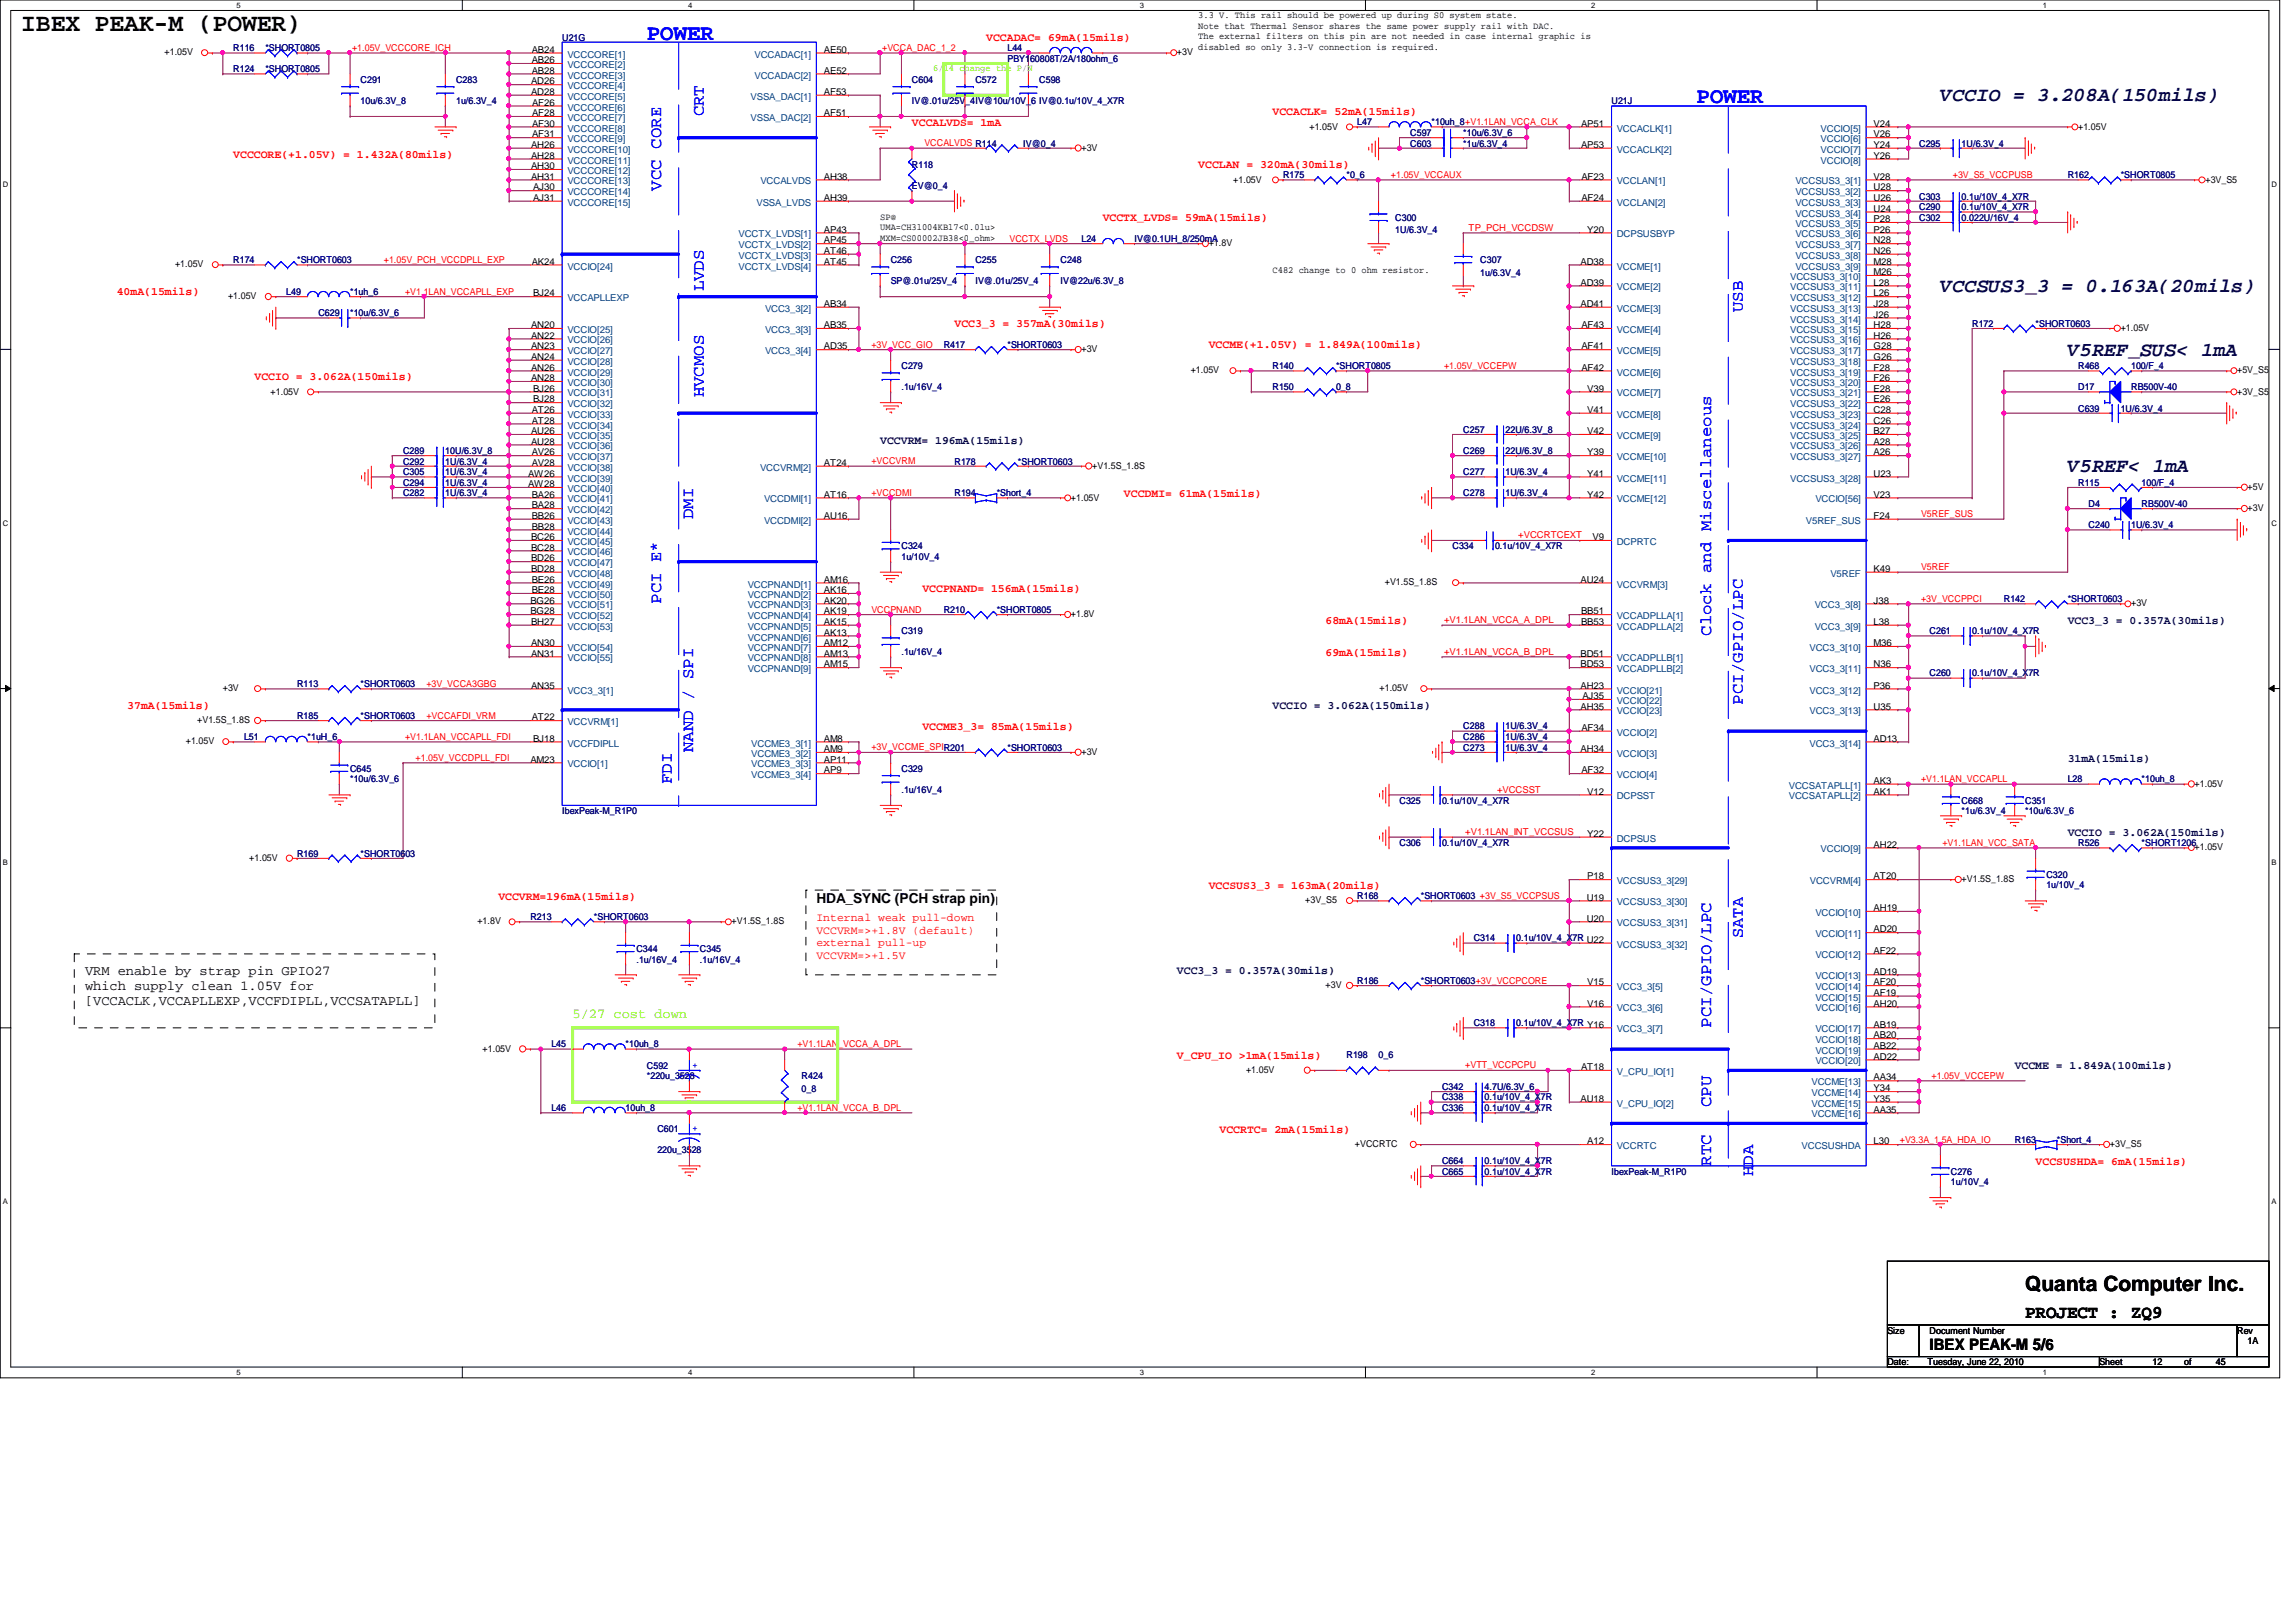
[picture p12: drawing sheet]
<svg xmlns="http://www.w3.org/2000/svg" width="297mm" height="210mm" viewBox="0 0 297 210" stroke-linecap="round" stroke-linejoin="round" font-family="sans-serif">
<defs><g id="words">
<text font-size="3.3" x="2.7" y="4.1">IBEX PEAK-M (POWER)</text>
<g font-size="2.9" fill="#00f">
<text x="83.7" y="5.1">POWER</text>
<text x="219.5" y="13.4">POWER</text>
</g>
<text font-size="2.7" x="262" y="167.1">Quanta Computer Inc.</text>
<g font-size="2.6" fill="#000040">
<text x="251" y="13.1">VCCIO = 3.208A(150mils)</text>
<text x="251" y="37.8">VCCSUS3_3 = 0.163A(20mils)</text>
<text x="267.5" y="46">V5REF_SUS&lt; 1mA</text>
<text x="267.5" y="61.1">V5REF&lt; 1mA</text>
</g>
<text font-size="2.3" x="262" y="170.6">PROJECT : ZQ9</text>
<g font-size="2.2" fill="#00f">
<text x="91.1" y="15.1" transform="rotate(-90 91.1 15.1)">CRT</text>
<text x="85.6" y="24.7" transform="rotate(-90 85.6 24.7)">VCC CORE</text>
<text x="91.1" y="37.7" transform="rotate(-90 91.1 37.7)">LVDS</text>
<text x="225.5" y="40.4" transform="rotate(-90 225.5 40.4)">USB</text>
<text x="91.1" y="51.4" transform="rotate(-90 91.1 51.4)">HVCMOS</text>
<text x="89.7" y="67.2" transform="rotate(-90 89.7 67.2)">DMI</text>
<text x="85.6" y="78.1" transform="rotate(-90 85.6 78.1)">PCI E*</text>
<text x="221.4" y="82.3" transform="rotate(-90 221.4 82.3)">Clock and Miscellaneous</text>
<text x="225.5" y="91.2" transform="rotate(-90 225.5 91.2)">PCI/GPIO/LPC</text>
<text x="86.9" y="101.5" transform="rotate(-90 86.9 101.5)">FDI</text>
<text x="89.7" y="97.4" transform="rotate(-90 89.7 97.4)">NAND / SPI</text>
<text x="225.5" y="121.4" transform="rotate(-90 225.5 121.4)">SATA</text>
<text x="221.4" y="133" transform="rotate(-90 221.4 133)">PCI/GPIO/LPC</text>
<text x="221.4" y="143.3" transform="rotate(-90 221.4 143.3)">CPU</text>
<text x="221.4" y="150.9" transform="rotate(-90 221.4 150.9)">RTC</text>
<text x="226.8" y="152.2" transform="rotate(-90 226.8 152.2)">HDA</text>
</g>
<text font-size="2" x="249.6" y="174.7">IBEX PEAK-M 5/6</text>
<g font-size="1.8">
<text x="105.6" y="116.8">HDA_SYNC (PCH strap pin)</text>
<text x="11" y="126.2">VRM enable by strap pin GPIO27</text>
<text x="11" y="128.1">which supply clean 1.05V for</text>
<text x="11" y="130">[VCCACLK,VCCAPLLEXP,VCCFDIPLL,VCCSATAPLL]</text>
</g>
<text font-size="1.8" fill="#80ff00" x="74.1" y="131.7">5/27 cost down</text>
<g font-size="1.5" fill="#f00">
<text x="127.6" y="5.3">VCCADAC= 69mA(15mils)</text>
<text x="118" y="16.3">VCCALVDS= 1mA</text>
<text x="164.6" y="14.9">VCCACLK= 52mA(15mils)</text>
<text x="30.2" y="20.4">VCCCORE(+1.05V) = 1.432A(80mils)</text>
<text x="155" y="21.8">VCCLAN = 320mA(30mils)</text>
<text x="142.7" y="28.7">VCCTX_LVDS= 59mA(15mils)</text>
<text x="15.1" y="38.2">40mA(15mils)</text>
<text x="123.5" y="42.4">VCC3_3 = 357mA(30mils)</text>
<text x="156.4" y="45.1">VCCME(+1.05V) = 1.849A(100mils)</text>
<text x="32.9" y="49.2">VCCIO = 3.062A(150mils)</text>
<text x="145.4" y="64.3">VCCDMI= 61mA(15mils)</text>
<text x="119.3" y="76.7">VCCPNAND= 156mA(15mils)</text>
<text x="171.5" y="80.8">68mA(15mils)</text>
<text x="171.5" y="84.9">69mA(15mils)</text>
<text x="16.5" y="91.7">37mA(15mils)</text>
<text x="119.3" y="94.5">VCCME3_3= 85mA(15mils)</text>
<text x="64.5" y="116.4">VCCVRM=196mA(15mils)</text>
<text x="105.6" y="119.2">Internal weak pull-down</text>
<text x="156.4" y="115.1">VCCSUS3_3 = 163mA(20mils)</text>
<text x="105.6" y="120.8">VCCVRM=&gt;+1.8V (default)</text>
<text x="105.6" y="122.5">external pull-up</text>
<text x="105.6" y="124.1">VCCVRM=&gt;+1.5V</text>
<text x="152.3" y="137">V_CPU_IO &gt;1mA(15mils)</text>
<text x="157.8" y="146.6">VCCRTC= 2mA(15mils)</text>
<text x="263.4" y="150.7">VCCSUSHDA= 6mA(15mils)</text>
</g>
<g font-size="1.5" fill="#000040">
<text x="113.9" y="57.4">VCCVRM= 196mA(15mils)</text>
<text x="267.5" y="80.8">VCC3_3 = 0.357A(30mils)</text>
<text x="164.6" y="91.7">VCCIO = 3.062A(150mils)</text>
<text x="267.5" y="98.6">31mA(15mils)</text>
<text x="267.5" y="108.2">VCCIO = 3.062A(150mils)</text>
<text x="152.3" y="126">VCC3_3 = 0.357A(30mils)</text>
<text x="260.6" y="138.4">VCCME = 1.849A(100mils)</text>
</g>
<g font-size="1.2" fill="#000080">
<text x="72.7" y="5.2">U21G</text>
<text x="30.2" y="9.4">R124</text>
<text x="30.2" y="6.6">R116</text>
<text x="34.3" y="9.4">*SHORT0805</text>
<text x="34.3" y="6.6">*SHORT0805</text>
<text x="46.6" y="10.7">C291</text>
<text x="59" y="10.7">C283</text>
<text x="118" y="10.7">C604</text>
<text x="126.2" y="10.7">C572</text>
<text x="130.3" y="6.6">L44</text>
<text x="130.3" y="8">PBY160808T/2A/180ohm_6</text>
<text x="134.4" y="10.7">C598</text>
<text x="46.6" y="13.5">10u/6.3V_8</text>
<text x="59" y="13.5">1u/6.3V_4</text>
<text x="118" y="13.5">IV@.01u/25V_4IV@10u/10V_6 IV@0.1u/10V_4_X7R</text>
<text x="175.6" y="16.2">L47</text>
<text x="182.5" y="17.6">C597</text>
<text x="185.2" y="16.2">*10uh_8+V1.1LAN_VCCA_CLK</text>
<text x="189.3" y="17.6">*10u/6.3V_6</text>
<text x="208.5" y="13.5">U21J</text>
<text x="118" y="21.7">R118</text>
<text x="132.4" y="19">IV@0_4</text>
<text x="166" y="23.1">R175</text>
<text x="174.2" y="23.1">*0_6</text>
<text x="182.5" y="19">C603</text>
<text x="189.3" y="19">*1u/6.3V_4</text>
<text x="248.3" y="19">C295</text>
<text x="253.8" y="19">1U/6.3V_4</text>
<text x="267.5" y="23.1">R162</text>
<text x="274.4" y="23.1">*SHORT0805</text>
<text x="118" y="24.4">EV@0_4</text>
<text x="180.5" y="28.6">C300</text>
<text x="248.3" y="28.6">C302</text>
<text x="248.3" y="25.8">C303</text>
<text x="248.3" y="27.2">C290</text>
<text x="253.8" y="28.6">0.022U/16V_4</text>
<text x="253.8" y="25.8">0.1u/10V_4_X7R</text>
<text x="253.8" y="27.2">0.1u/10V_4_X7R</text>
<text x="30.2" y="34">R174</text>
<text x="38.4" y="34">*SHORT0603</text>
<text x="115.2" y="34">C256</text>
<text x="126.2" y="34">C255</text>
<text x="137.2" y="34">C248</text>
<text x="139.9" y="31.3">L24</text>
<text x="146.8" y="31.3">IV@0.1UH_8/250mA</text>
<text x="180.5" y="30.2">1U/6.3V_4</text>
<text x="191.5" y="34">C307</text>
<text x="191.5" y="35.7">1u/6.3V_4</text>
<text x="37" y="38.1">L49</text>
<text x="41.2" y="40.9">C629</text>
<text x="45.3" y="38.1">*1uh_6</text>
<text x="45.3" y="40.9">*10u/6.3V_6</text>
<text x="115.2" y="36.8">SP@.01u/25V_4</text>
<text x="126.2" y="36.8">IV@.01u/25V_4</text>
<text x="137.2" y="36.8">IV@22u/6.3V_8</text>
<text x="116.6" y="47.8">C279</text>
<text x="122.1" y="45">R417</text>
<text x="130.3" y="45">*SHORT0603</text>
<text x="164.6" y="47.8">R140</text>
<text x="172.8" y="47.8">*SHORT0805</text>
<text x="255.1" y="42.3">R172</text>
<text x="263.4" y="42.3">*SHORT0603</text>
<text x="268.9" y="47.8">R468</text>
<text x="275.7" y="47.8">100/F_4</text>
<text x="116.6" y="50.5">.1u/16V_4</text>
<text x="164.6" y="50.5">R150</text>
<text x="172.8" y="50.5">0_8</text>
<text x="268.9" y="50.5">D17</text>
<text x="268.9" y="53.3">C639</text>
<text x="274.4" y="53.3">1U/6.3V_4</text>
<text x="275.7" y="50.5">RB500V-40</text>
<text x="52.2" y="58.7">C289</text>
<text x="57.6" y="58.7">10U/6.3V_8</text>
<text x="189.3" y="56">C257</text>
<text x="189.3" y="58.7">C269</text>
<text x="194.8" y="56">22U/6.3V_8</text>
<text x="194.8" y="58.7">22U/6.3V_8</text>
<text x="52.2" y="61.5">C305</text>
<text x="52.2" y="64.2">C282</text>
<text x="52.2" y="62.9">C294</text>
<text x="52.2" y="60.1">C292</text>
<text x="57.6" y="61.5">1U/6.3V_4</text>
<text x="57.6" y="64.2">1U/6.3V_4</text>
<text x="57.6" y="62.9">1U/6.3V_4</text>
<text x="57.6" y="60.1">1U/6.3V_4</text>
<text x="123.5" y="64.2">R194</text>
<text x="123.5" y="60.1">R178</text>
<text x="128.9" y="64.2">*Short_4</text>
<text x="131.7" y="60.1">*SHORT0603</text>
<text x="189.3" y="64.2">C278</text>
<text x="189.3" y="61.5">C277</text>
<text x="194.8" y="64.2">1U/6.3V_4</text>
<text x="194.8" y="61.5">1U/6.3V_4</text>
<text x="268.9" y="62.9">R115</text>
<text x="270.2" y="65.6">D4</text>
<text x="277.1" y="65.6">RB500V-40</text>
<text x="277.1" y="62.9">100/F_4</text>
<text x="116.6" y="71.1">C324</text>
<text x="187.9" y="71.1">C334</text>
<text x="193.4" y="71.1">0.1u/10V_4_X7R</text>
<text x="270.2" y="68.3">C240</text>
<text x="275.7" y="68.3">1U/6.3V_4</text>
<text x="116.6" y="72.4">1u/10V_4</text>
<text x="259.2" y="77.9">R142</text>
<text x="267.5" y="77.9">*SHORT0603</text>
<text x="116.6" y="82">C319</text>
<text x="122.1" y="79.3">R210</text>
<text x="128.9" y="79.3">*SHORT0805</text>
<text x="249.6" y="82">C261</text>
<text x="255.1" y="82">0.1u/10V_4_X7R</text>
<text x="38.4" y="88.9">R113</text>
<text x="46.6" y="88.9">*SHORT0603</text>
<text x="116.6" y="84.8">.1u/16V_4</text>
<text x="249.6" y="87.5">C260</text>
<text x="255.1" y="87.5">0.1u/10V_4_X7R</text>
<text x="31.6" y="95.8">L51</text>
<text x="38.4" y="93">R185</text>
<text x="39.8" y="95.8">*1uH_6</text>
<text x="46.6" y="93">*SHORT0603</text>
<text x="189.3" y="94.4">C288</text>
<text x="189.3" y="95.8">C286</text>
<text x="194.8" y="94.4">1U/6.3V_4</text>
<text x="194.8" y="95.8">1U/6.3V_4</text>
<text x="45.3" y="99.9">C645</text>
<text x="45.3" y="101.3">*10u/6.3V_6</text>
<text x="116.6" y="99.9">C329</text>
<text x="130.3" y="97.2">*SHORT0603</text>
<text x="189.3" y="97.2">C273</text>
<text x="194.8" y="97.2">1U/6.3V_4</text>
<text x="267.5" y="101.3">L28</text>
<text x="277.1" y="101.3">*10uh_8</text>
<text x="72.7" y="105.4">IbexPeak-M_R1P0</text>
<text x="116.6" y="102.6">.1u/16V_4</text>
<text x="181.1" y="104">C325</text>
<text x="186.6" y="104">0.1u/10V_4_X7R</text>
<text x="253.8" y="104">C668</text>
<text x="253.8" y="105.4">*1u/6.3V_4</text>
<text x="262" y="104">C351</text>
<text x="262" y="105.4">*10u/6.3V_6</text>
<text x="38.4" y="110.9">R169</text>
<text x="46.6" y="110.9">*SHORT0603</text>
<text x="181.1" y="109.5">C306</text>
<text x="186.6" y="109.5">0.1u/10V_4_X7R</text>
<text x="264.7" y="113.6">C320</text>
<text x="268.9" y="109.5">R526</text>
<text x="277.1" y="109.5">*SHORT1206</text>
<text x="68.6" y="119.1">R213</text>
<text x="76.8" y="119.1">*SHORT0603</text>
<text x="175.6" y="116.3">R168</text>
<text x="183.8" y="116.3">*SHORT0603 +3V_S5_VCCPSUS</text>
<text x="264.7" y="115">1u/10V_4</text>
<text x="82.3" y="123.2">C344</text>
<text x="82.3" y="124.6">.1u/16V_4</text>
<text x="90.5" y="123.2">C345</text>
<text x="90.5" y="124.6">.1u/16V_4</text>
<text x="190.7" y="121.8">C314</text>
<text x="196.2" y="121.8">0.1u/10V_4_X7R U22</text>
<text x="175.6" y="127.3">R186</text>
<text x="183.8" y="127.3">*SHORT0603+3V_VCCPCORE</text>
<text x="71.3" y="135.6">L45</text>
<text x="80.9" y="135.6">*10uh_8</text>
<text x="174.2" y="136.9">R198</text>
<text x="178.3" y="136.9">0_6</text>
<text x="190.7" y="132.8">C318</text>
<text x="196.2" y="132.8">0.1u/10V_4_X7R Y16</text>
<text x="71.3" y="143.8">L46</text>
<text x="80.9" y="143.8">10uh_8</text>
<text x="83.7" y="138.3">C592</text>
<text x="83.7" y="139.7">*220u_3528</text>
<text x="103.7" y="139.7">R424</text>
<text x="103.7" y="141.3">0_8</text>
<text x="186.6" y="142.4">C338</text>
<text x="186.6" y="143.8">C336</text>
<text x="186.6" y="141">C342</text>
<text x="192.1" y="142.4">0.1u/10V_4_X7R</text>
<text x="192.1" y="143.8">0.1u/10V_4_X7R</text>
<text x="192.1" y="141">4.7U/6.3V_6</text>
<text x="85" y="146.5">C601</text>
<text x="85" y="149.3">220u_3528</text>
<text x="260.6" y="147.9">R163</text>
<text x="266.1" y="147.9">*Short_4</text>
<text x="186.6" y="150.6">C664</text>
<text x="186.6" y="152">C665</text>
<text x="192.1" y="150.6">0.1u/10V_4_X7R</text>
<text x="192.1" y="152">0.1u/10V_4_X7R</text>
<text x="208.5" y="152">IbexPeak-M_R1P0</text>
<text x="252.4" y="152">C276</text>
<text x="252.4" y="153.4">1u/10V_4</text>
</g>
<g font-size="1.2">
<text x="155" y="2.4">3.3 V. This rail should be powered up during S0 system state.</text>
<text x="155" y="3.7">Note that Thermal Sensor shares the same power supply rail with DAC.</text>
<text x="155" y="5.1">The external filters on this pin are not needed in case internal graphic is</text>
<text x="21.3" y="7.2">+1.05V</text>
<text x="68.7" y="10.9">AD26</text>
<text x="68.8" y="6.8">AB24</text>
<text x="68.8" y="8.2">AB26</text>
<text x="68.8" y="9.5">AB28</text>
<text x="106.6" y="6.8">AE50</text>
<text x="106.6" y="9.5">AE52</text>
<text x="152.3" y="7.2">+3V</text>
<text x="155" y="6.4">disabled so only 3.3-V connection is required.</text>
<text x="68.7" y="12.3">AD28</text>
<text x="68.8" y="13.7">AF26</text>
<text x="68.8" y="15">AF28</text>
<text x="68.8" y="16.4">AF30</text>
<text x="68.8" y="17.8">AF31</text>
<text x="106.6" y="12.3">AF53</text>
<text x="106.6" y="15">AF51</text>
<text x="169.4" y="16.8">+1.05V</text>
<text x="204.6" y="16.4">AP51</text>
<text x="242.4" y="16.4">V24</text>
<text x="242.4" y="17.8">V26</text>
<text x="268.9" y="16.8">+1.05V</text>
<text x="68.7" y="19.1">AH26</text>
<text x="68.7" y="20.5">AH28</text>
<text x="68.7" y="21.9">AH30</text>
<text x="68.7" y="23.2">AH31</text>
<text x="106.6" y="23.2">AH38</text>
<text x="139.9" y="19.5">+3V</text>
<text x="159.6" y="23.6">+1.05V</text>
<text x="204.6" y="19.1">AP53</text>
<text x="204.6" y="23.2">AF23</text>
<text x="242.4" y="23.2">V28</text>
<text x="242.4" y="19.1">Y24</text>
<text x="242.4" y="20.5">Y26</text>
<text x="285.3" y="23.6">+3V_S5</text>
<text x="69" y="24.6">AJ30</text>
<text x="69" y="26">AJ31</text>
<text x="106.6" y="26">AH39</text>
<text x="113.9" y="28.4">SP@</text>
<text x="113.9" y="29.8">UMA=CH31004KB17&lt;0.01u&gt;</text>
<text x="204.6" y="26">AF24</text>
<text x="242.4" y="28.7">P28</text>
<text x="242.4" y="27.4">U24</text>
<text x="242.4" y="26">U26</text>
<text x="242.4" y="24.6">U28</text>
<text x="22.6" y="34.6">+1.05V</text>
<text x="68.8" y="34.2">AK24</text>
<text x="106.6" y="30.1">AP43</text>
<text x="106.6" y="31.5">AP45</text>
<text x="106.6" y="34.2">AT45</text>
<text x="106.6" y="32.9">AT46</text>
<text x="113.9" y="31.2">MXM=CS00002JB38&lt;0_ohm&gt;</text>
<text x="156.4" y="31.8">+1.8V</text>
<text x="164.6" y="35.3">C482 change to 0 ohm resistor.</text>
<text x="204.5" y="34.2">AD38</text>
<text x="205.4" y="30.1">Y20</text>
<text x="242.4" y="35.6">M26</text>
<text x="242.4" y="34.2">M28</text>
<text x="242.4" y="32.9">N26</text>
<text x="242.4" y="31.5">N28</text>
<text x="242.4" y="30.1">P26</text>
<text x="29.5" y="38.7">+1.05V</text>
<text x="69" y="38.4">BJ24</text>
<text x="106.6" y="39.7">AB34</text>
<text x="204.5" y="37">AD39</text>
<text x="204.5" y="39.7">AD41</text>
<text x="242.4" y="41.1">J26</text>
<text x="242.4" y="39.7">J28</text>
<text x="242.4" y="38.4">L26</text>
<text x="242.4" y="37">L28</text>
<text x="68.7" y="45.2">AN23</text>
<text x="68.7" y="46.6">AN24</text>
<text x="68.7" y="48">AN26</text>
<text x="68.7" y="42.5">AN20</text>
<text x="68.7" y="43.8">AN22</text>
<text x="106.6" y="42.5">AB35</text>
<text x="106.6" y="45.2">AD35</text>
<text x="139.9" y="45.6">+3V</text>
<text x="204.6" y="45.2">AF41</text>
<text x="204.6" y="48">AF42</text>
<text x="204.6" y="42.5">AF43</text>
<text x="242.4" y="48">F28</text>
<text x="242.4" y="46.6">G26</text>
<text x="242.4" y="45.2">G28</text>
<text x="242.4" y="43.8">H26</text>
<text x="242.4" y="42.5">H28</text>
<text x="274.4" y="42.8">+1.05V</text>
<text x="35" y="51.1">+1.05V</text>
<text x="68.7" y="49.3">AN28</text>
<text x="68.8" y="53.4">AT26</text>
<text x="69" y="50.7">BJ26</text>
<text x="69" y="52.1">BJ28</text>
<text x="154" y="48.3">+1.05V</text>
<text x="205.4" y="50.7">V39</text>
<text x="205.4" y="53.4">V41</text>
<text x="242.4" y="53.4">C28</text>
<text x="242.4" y="52.1">E26</text>
<text x="242.4" y="50.7">E28</text>
<text x="242.4" y="49.3">F26</text>
<text x="289.4" y="48.3">+5V_S5</text>
<text x="289.4" y="51.1">+3V_S5</text>
<text x="68.7" y="56.2">AU26</text>
<text x="68.7" y="57.5">AU28</text>
<text x="68.8" y="54.8">AT28</text>
<text x="68.8" y="58.9">AV26</text>
<text x="205.4" y="56.2">V42</text>
<text x="205.4" y="58.9">Y39</text>
<text x="242.4" y="58.9">A26</text>
<text x="242.4" y="57.5">A28</text>
<text x="242.4" y="56.2">B27</text>
<text x="242.4" y="54.8">C26</text>
<text x="68.3" y="61.7">AW26</text>
<text x="68.3" y="63">AW28</text>
<text x="68.8" y="60.3">AV28</text>
<text x="68.8" y="64.4">BA26</text>
<text x="68.8" y="65.8">BA28</text>
<text x="106.6" y="60.3">AT24</text>
<text x="106.6" y="64.4">AT16</text>
<text x="138.6" y="64.8">+1.05V</text>
<text x="141.3" y="60.7">+V1.5S_1.8S</text>
<text x="205.4" y="61.7">Y41</text>
<text x="205.4" y="64.4">Y42</text>
<text x="242.4" y="61.7">U23</text>
<text x="242.4" y="64.4">V23</text>
<text x="290.8" y="63.4">+5V</text>
<text x="68.7" y="69.9">BC26</text>
<text x="68.7" y="71.2">BC28</text>
<text x="68.8" y="67.1">BB26</text>
<text x="68.8" y="68.5">BB28</text>
<text x="106.6" y="67.1">AU16</text>
<text x="206" y="69.9">V9</text>
<text x="242.4" y="67.1">F24</text>
<text x="290.8" y="66.1">+3V</text>
<text x="68.7" y="72.6">BD26</text>
<text x="68.7" y="74">BD28</text>
<text x="68.8" y="75.4">BE26</text>
<text x="68.8" y="76.8">BE28</text>
<text x="106.6" y="76.8">AK16</text>
<text x="106.6" y="75.4">AM16</text>
<text x="179.2" y="75.7">+V1.5S_1.8S</text>
<text x="204.5" y="75.4">AU24</text>
<text x="242.4" y="74">K49</text>
<text x="68.6" y="78.1">BG26</text>
<text x="68.6" y="79.5">BG28</text>
<text x="68.7" y="83.6">AN30</text>
<text x="68.7" y="80.9">BH27</text>
<text x="106.6" y="79.5">AK19</text>
<text x="106.6" y="78.1">AK20</text>
<text x="106.6" y="82.3">AK13</text>
<text x="106.6" y="80.9">AK15</text>
<text x="106.6" y="83.6">AM12</text>
<text x="138.6" y="79.8">+1.8V</text>
<text x="204.6" y="80.9">BB53</text>
<text x="204.6" y="79.5">BB51</text>
<text x="242.4" y="78.1">J38</text>
<text x="242.4" y="80.9">L38</text>
<text x="242.4" y="83.6">M36</text>
<text x="275.7" y="78.5">+3V</text>
<text x="28.8" y="89.5">+3V</text>
<text x="68.7" y="85">AN31</text>
<text x="68.7" y="89.1">AN35</text>
<text x="106.6" y="85">AM13</text>
<text x="106.6" y="86.4">AM15</text>
<text x="178.5" y="89.5">+1.05V</text>
<text x="204.5" y="85">BD51</text>
<text x="204.5" y="86.4">BD53</text>
<text x="204.5" y="89.1">AH23</text>
<text x="242.4" y="86.4">N36</text>
<text x="242.4" y="89.1">P36</text>
<text x="25.5" y="93.6">+V1.5S_1.8S</text>
<text x="68.8" y="93.2">AT22</text>
<text x="69" y="96">BJ18</text>
<text x="106.6" y="96">AM8</text>
<text x="204.5" y="91.8">AH35</text>
<text x="204.6" y="94.6">AF34</text>
<text x="204.7" y="90.5">AJ35</text>
<text x="242.4" y="91.8">U35</text>
<text x="242.4" y="96">AD13</text>
<text x="24" y="96.3">+1.05V</text>
<text x="68.6" y="98.7">AM23</text>
<text x="106.6" y="97.3">AM9</text>
<text x="106.6" y="98.7">AP11</text>
<text x="106.6" y="100.1">AP9</text>
<text x="139.9" y="97.7">+3V</text>
<text x="204.5" y="97.3">AH34</text>
<text x="204.6" y="100.1">AF32</text>
<text x="242.4" y="101.4">AK3</text>
<text x="283.9" y="101.8">+1.05V</text>
<text x="205.4" y="102.8">V12</text>
<text x="242.4" y="102.8">AK1</text>
<text x="32.3" y="111.4">+1.05V</text>
<text x="205.4" y="108.3">Y22</text>
<text x="205.4" y="113.8">P18</text>
<text x="242.4" y="109.7">AH22</text>
<text x="242.4" y="113.8">AT20</text>
<text x="283.9" y="110">+1.05V</text>
<text x="61.8" y="119.6">+1.8V</text>
<text x="94.7" y="119.6">+V1.5S_1.8S</text>
<text x="168.9" y="116.9">+3V_S5</text>
<text x="205.3" y="116.5">U19</text>
<text x="205.3" y="119.3">U20</text>
<text x="242.4" y="117.9">AH19</text>
<text x="253.8" y="114.1">+V1.5S_1.8S</text>
<text x="242.4" y="120.6">AD20</text>
<text x="242.4" y="123.4">AF22</text>
<text x="171.5" y="127.8">+3V</text>
<text x="205.4" y="127.5">V15</text>
<text x="205.4" y="130.3">V16</text>
<text x="242.4" y="126.1">AD19</text>
<text x="242.4" y="127.5">AF20</text>
<text x="242.4" y="128.9">AF19</text>
<text x="242.4" y="130.3">AH20</text>
<text x="62.4" y="136.1">+1.05V</text>
<text x="242.4" y="137.1">AD22</text>
<text x="242.4" y="133">AB19</text>
<text x="242.4" y="134.4">AB20</text>
<text x="242.4" y="135.7">AB22</text>
<text x="161.2" y="138.9">+1.05V</text>
<text x="204.5" y="142.6">AU18</text>
<text x="204.6" y="138.5">AT18</text>
<text x="242.4" y="139.8">AA34</text>
<text x="242.4" y="141.2">Y34</text>
<text x="242.4" y="142.6">Y35</text>
<text x="242.4" y="144">AA35</text>
<text x="175.3" y="148.4">+VCCRTC</text>
<text x="205.4" y="148.1">A12</text>
<text x="242.4" y="148.1">L30</text>
<text x="273" y="148.4">+3V_S5</text>
<text x="244.2" y="172.6">Size</text>
<text x="249.6" y="172.6">Document Number</text>
<text x="289.4" y="172.6">Rev</text>
<text x="290.8" y="173.9">1A</text>
<text x="244.2" y="176.7">Date:</text>
<text x="249.4" y="176.7">Tuesday, June 22, 2010</text>
<text x="271.6" y="176.7">Sheet</text>
<text x="278.5" y="176.7">12</text>
<text x="282.6" y="176.7">of</text>
<text x="286.7" y="176.7">45</text>
</g>
<g font-size="1.2" fill="#f00">
<text x="45.5" y="6.6">+1.05V_VCCCORE_ICH</text>
<text x="114.1" y="6.6">+VCCA_DAC_1_2</text>
<text x="119.6" y="18.9">VCCALVDS R114</text>
<text x="180" y="23">+1.05V_VCCAUX</text>
<text x="252.6" y="23">+3V_S5_VCCPUSB</text>
<text x="190" y="29.9">TP_PCH_VCCDSW</text>
<text x="49.7" y="34">+1.05V_PCH_VCCDPLL_EXP</text>
<text x="130.6" y="31.3">VCCTX_LVDS</text>
<text x="52.4" y="38.1">+V1.1LAN_VCCAPLL_EXP</text>
<text x="112.7" y="45">+3V_VCC_GIO</text>
<text x="186.8" y="47.8">+1.05V_VCCEPW</text>
<text x="112.7" y="60.1">+VCCVRM</text>
<text x="112.7" y="64.2">+VCCDMI</text>
<text x="196.4" y="69.7">+VCCRTCEXT</text>
<text x="248.5" y="66.9">V5REF_SUS</text>
<text x="248.5" y="73.8">V5REF</text>
<text x="248.5" y="77.9">+3V_VCCPPCI</text>
<text x="112.7" y="79.3">VCCPNAND</text>
<text x="186.8" y="80.6">+V1.1LAN_VCCA_A_DPL</text>
<text x="55.2" y="88.9">+3V_VCCA3GBG</text>
<text x="186.8" y="84.8">+V1.1LAN_VCCA_B_DPL</text>
<text x="52.4" y="95.8">+V1.1LAN_VCCAPLL_FDI</text>
<text x="55.2" y="93">+VCCAFDI_VRM</text>
<text x="53.8" y="98.5">+1.05V_VCCDPLL_FDI</text>
<text x="112.7" y="97.1">+3V_VCCME_SPIR201</text>
<text x="248.5" y="101.2">+V1.1LAN_VCCAPLL</text>
<text x="193.7" y="102.6">+VCCSST</text>
<text x="189.6" y="108.1">+V1.1LAN_INT_VCCSUS</text>
<text x="251.3" y="109.5">+V1.1LAN_VCC_SATA</text>
<text x="103.2" y="135.5">+V1.1LAN_VCCA_A_DPL</text>
<text x="103.2" y="143.8">+V1.1LAN_VCCA_B_DPL</text>
<text x="189.6" y="138.3">+VTT_VCCPCPU</text>
<text x="249.9" y="139.6">+1.05V_VCCEPW</text>
<text x="245.8" y="147.9">+V3.3A_1.5A_HDA_IO</text>
</g>
<g font-size="1.2" fill="#004080">
<text x="73.4" y="7.5">VCCCORE[1]</text>
<text x="73.4" y="8.8">VCCCORE[2]</text>
<text x="73.4" y="10.2">VCCCORE[3]</text>
<text x="73.4" y="11.6">VCCCORE[4]</text>
<text x="97.6" y="7.5">VCCADAC[1]</text>
<text x="97.6" y="10.2">VCCADAC[2]</text>
<text x="73.4" y="12.9">VCCCORE[5]</text>
<text x="73.4" y="14.3">VCCCORE[6]</text>
<text x="73.4" y="15.7">VCCCORE[7]</text>
<text x="73.4" y="17">VCCCORE[8]</text>
<text x="97.1" y="12.9">VSSA_DAC[1]</text>
<text x="97.1" y="15.7">VSSA_DAC[2]</text>
<text x="209.2" y="17">VCCACLK[1]</text>
<text x="235.5" y="17">VCCIO[5]</text>
<text x="73.4" y="18.4">VCCCORE[9]</text>
<text x="73.4" y="19.8">VCCCORE[10]</text>
<text x="73.4" y="21.2">VCCCORE[11]</text>
<text x="73.4" y="22.5">VCCCORE[12]</text>
<text x="73.4" y="23.9">VCCCORE[13]</text>
<text x="98.4" y="23.9">VCCALVDS</text>
<text x="209.2" y="23.9">VCCLAN[1]</text>
<text x="209.2" y="19.8">VCCACLK[2]</text>
<text x="232.3" y="23.9">VCCSUS3_3[1]</text>
<text x="235.5" y="18.4">VCCIO[6]</text>
<text x="235.5" y="19.8">VCCIO[7]</text>
<text x="235.5" y="21.2">VCCIO[8]</text>
<text x="73.4" y="25.3">VCCCORE[14]</text>
<text x="73.4" y="26.6">VCCCORE[15]</text>
<text x="97.9" y="26.6">VSSA_LVDS</text>
<text x="209.2" y="26.6">VCCLAN[2]</text>
<text x="232.3" y="29.4">VCCSUS3_3[5]</text>
<text x="232.3" y="28">VCCSUS3_3[4]</text>
<text x="232.3" y="26.6">VCCSUS3_3[3]</text>
<text x="232.3" y="25.3">VCCSUS3_3[2]</text>
<text x="73.4" y="34.9">VCCIO[24]</text>
<text x="95.5" y="30.7">VCCTX_LVDS[1]</text>
<text x="95.5" y="32.1">VCCTX_LVDS[2]</text>
<text x="95.5" y="34.9">VCCTX_LVDS[4]</text>
<text x="95.5" y="33.5">VCCTX_LVDS[3]</text>
<text x="209.2" y="30.7">DCPSUSBYP</text>
<text x="209.2" y="34.9">VCCME[1]</text>
<text x="232.3" y="34.9">VCCSUS3_3[9]</text>
<text x="232.3" y="33.5">VCCSUS3_3[8]</text>
<text x="232.3" y="32.1">VCCSUS3_3[7]</text>
<text x="232.3" y="30.7">VCCSUS3_3[6]</text>
<text x="73.4" y="39">VCCAPLLEXP</text>
<text x="99" y="40.3">VCC3_3[2]</text>
<text x="209.2" y="37.6">VCCME[2]</text>
<text x="209.2" y="40.3">VCCME[3]</text>
<text x="231.6" y="41.7">VCCSUS3_3[14]</text>
<text x="231.6" y="40.3">VCCSUS3_3[13]</text>
<text x="231.6" y="39">VCCSUS3_3[12]</text>
<text x="231.6" y="37.6">VCCSUS3_3[11]</text>
<text x="231.6" y="36.2">VCCSUS3_3[10]</text>
<text x="73.4" y="45.8">VCCIO[27]</text>
<text x="73.4" y="47.2">VCCIO[28]</text>
<text x="73.4" y="43.1">VCCIO[25]</text>
<text x="73.4" y="44.4">VCCIO[26]</text>
<text x="99" y="43.1">VCC3_3[3]</text>
<text x="99" y="45.8">VCC3_3[4]</text>
<text x="209.2" y="45.8">VCCME[5]</text>
<text x="209.2" y="43.1">VCCME[4]</text>
<text x="231.6" y="47.2">VCCSUS3_3[18]</text>
<text x="231.6" y="45.8">VCCSUS3_3[17]</text>
<text x="231.6" y="44.4">VCCSUS3_3[16]</text>
<text x="231.6" y="43.1">VCCSUS3_3[15]</text>
<text x="73.4" y="48.6">VCCIO[29]</text>
<text x="73.4" y="50">VCCIO[30]</text>
<text x="73.4" y="51.3">VCCIO[31]</text>
<text x="73.4" y="52.7">VCCIO[32]</text>
<text x="209.2" y="48.6">VCCME[6]</text>
<text x="209.2" y="51.3">VCCME[7]</text>
<text x="231.6" y="52.7">VCCSUS3_3[22]</text>
<text x="231.6" y="51.3">VCCSUS3_3[21]</text>
<text x="231.6" y="50">VCCSUS3_3[20]</text>
<text x="231.6" y="48.6">VCCSUS3_3[19]</text>
<text x="73.4" y="54.1">VCCIO[33]</text>
<text x="73.4" y="55.5">VCCIO[34]</text>
<text x="73.4" y="56.8">VCCIO[35]</text>
<text x="73.4" y="58.2">VCCIO[36]</text>
<text x="73.4" y="59.6">VCCIO[37]</text>
<text x="209.2" y="54.1">VCCME[8]</text>
<text x="209.2" y="56.8">VCCME[9]</text>
<text x="209.2" y="59.6">VCCME[10]</text>
<text x="231.6" y="59.6">VCCSUS3_3[27]</text>
<text x="231.6" y="58.2">VCCSUS3_3[26]</text>
<text x="231.6" y="56.8">VCCSUS3_3[25]</text>
<text x="231.6" y="55.5">VCCSUS3_3[24]</text>
<text x="231.6" y="54.1">VCCSUS3_3[23]</text>
<text x="73.4" y="60.9">VCCIO[38]</text>
<text x="73.4" y="62.3">VCCIO[39]</text>
<text x="73.4" y="63.7">VCCIO[40]</text>
<text x="73.4" y="65">VCCIO[41]</text>
<text x="98.3" y="60.9">VCCVRM[2]</text>
<text x="98.8" y="65">VCCDMI[1]</text>
<text x="209.2" y="62.3">VCCME[11]</text>
<text x="209.2" y="65">VCCME[12]</text>
<text x="231.6" y="62.3">VCCSUS3_3[28]</text>
<text x="234.9" y="65">VCCIO[56]</text>
<text x="73.4" y="66.4">VCCIO[42]</text>
<text x="73.4" y="67.8">VCCIO[43]</text>
<text x="73.4" y="69.2">VCCIO[44]</text>
<text x="73.4" y="70.5">VCCIO[45]</text>
<text x="73.4" y="71.9">VCCIO[46]</text>
<text x="98.8" y="67.8">VCCDMI[2]</text>
<text x="209.2" y="70.5">DCPRTC</text>
<text x="233.6" y="67.8">V5REF_SUS</text>
<text x="73.4" y="73.3">VCCIO[47]</text>
<text x="73.4" y="74.6">VCCIO[48]</text>
<text x="73.4" y="76">VCCIO[49]</text>
<text x="73.4" y="77.4">VCCIO[50]</text>
<text x="96.7" y="77.4">VCCPNAND[2]</text>
<text x="96.7" y="76">VCCPNAND[1]</text>
<text x="209.2" y="76">VCCVRM[3]</text>
<text x="236.8" y="74.6">V5REF</text>
<text x="73.4" y="78.7">VCCIO[51]</text>
<text x="73.4" y="80.1">VCCIO[52]</text>
<text x="73.4" y="81.5">VCCIO[53]</text>
<text x="96.7" y="80.1">VCCPNAND[4]</text>
<text x="96.7" y="78.7">VCCPNAND[3]</text>
<text x="96.7" y="82.9">VCCPNAND[6]</text>
<text x="96.7" y="81.5">VCCPNAND[5]</text>
<text x="209.2" y="81.5">VCCADPLLA[2]</text>
<text x="209.2" y="80.1">VCCADPLLA[1]</text>
<text x="234.8" y="78.7">VCC3_3[8]</text>
<text x="234.8" y="81.5">VCC3_3[9]</text>
<text x="73.4" y="84.2">VCCIO[54]</text>
<text x="73.4" y="85.6">VCCIO[55]</text>
<text x="73.4" y="89.7">VCC3_3[1]</text>
<text x="96.7" y="84.2">VCCPNAND[7]</text>
<text x="96.7" y="85.6">VCCPNAND[8]</text>
<text x="96.7" y="87">VCCPNAND[9]</text>
<text x="209.2" y="85.6">VCCADPLLB[1]</text>
<text x="209.2" y="87">VCCADPLLB[2]</text>
<text x="209.2" y="89.7">VCCIO[21]</text>
<text x="234.1" y="84.2">VCC3_3[10]</text>
<text x="234.1" y="87">VCC3_3[11]</text>
<text x="234.1" y="89.7">VCC3_3[12]</text>
<text x="73.4" y="93.9">VCCVRM[1]</text>
<text x="209.2" y="91.1">VCCIO[22]</text>
<text x="209.2" y="95.2">VCCIO[2]</text>
<text x="209.2" y="92.5">VCCIO[23]</text>
<text x="234.1" y="92.5">VCC3_3[13]</text>
<text x="73.4" y="96.6">VCCFDIPLL</text>
<text x="73.4" y="99.3">VCCIO[1]</text>
<text x="97.2" y="96.6">VCCME3_3[1]</text>
<text x="97.2" y="98">VCCME3_3[2]</text>
<text x="97.2" y="99.3">VCCME3_3[3]</text>
<text x="97.2" y="100.7">VCCME3_3[4]</text>
<text x="209.2" y="98">VCCIO[3]</text>
<text x="209.2" y="100.7">VCCIO[4]</text>
<text x="234.1" y="96.6">VCC3_3[14]</text>
<text x="209.2" y="103.5">DCPSST</text>
<text x="231.4" y="103.5">VCCSATAPLL[2]</text>
<text x="231.4" y="102.1">VCCSATAPLL[1]</text>
<text x="209.2" y="108.9">DCPSUS</text>
<text x="235.5" y="110.3">VCCIO[9]</text>
<text x="209.2" y="114.4">VCCSUS3_3[29]</text>
<text x="209.2" y="117.2">VCCSUS3_3[30]</text>
<text x="209.2" y="119.9">VCCSUS3_3[31]</text>
<text x="234.1" y="114.4">VCCVRM[4]</text>
<text x="234.9" y="118.5">VCCIO[10]</text>
<text x="209.2" y="122.6">VCCSUS3_3[32]</text>
<text x="234.9" y="121.3">VCCIO[11]</text>
<text x="234.9" y="124">VCCIO[12]</text>
<text x="209.2" y="128.1">VCC3_3[5]</text>
<text x="209.2" y="130.9">VCC3_3[6]</text>
<text x="234.9" y="126.7">VCCIO[13]</text>
<text x="234.9" y="128.1">VCCIO[14]</text>
<text x="234.9" y="129.5">VCCIO[15]</text>
<text x="234.9" y="130.9">VCCIO[16]</text>
<text x="209.2" y="133.6">VCC3_3[7]</text>
<text x="234.9" y="137.8">VCCIO[20]</text>
<text x="234.9" y="133.6">VCCIO[17]</text>
<text x="234.9" y="135">VCCIO[18]</text>
<text x="234.9" y="136.4">VCCIO[19]</text>
<text x="209.2" y="139.1">V_CPU_IO[1]</text>
<text x="209.2" y="143.2">V_CPU_IO[2]</text>
<text x="234.4" y="140.5">VCCME[13]</text>
<text x="234.4" y="141.9">VCCME[14]</text>
<text x="234.4" y="143.2">VCCME[15]</text>
<text x="209.2" y="148.7">VCCRTC</text>
<text x="233.1" y="148.7">VCCSUSHDA</text>
<text x="234.4" y="144.6">VCCME[16]</text>
</g>
<text font-size="1.2" fill="#80ff00" x="120.7" y="9.2">6/14 change the P/N</text>
<g font-size="1.2" fill="#00f">
<text x="89.6" y="138.2">+</text>
<text x="89.6" y="146.4">+</text>
</g>
<g font-size="1">
<text x="30.6" y="1">5</text>
<text x="89" y="1">4</text>
<text x="147.4" y="1">3</text>
<text x="205.9" y="1">2</text>
<text x="264.3" y="1">1</text>
<text x=".4" y="24.2">D</text>
<text x="293.9" y="24.2">D</text>
<text x=".4" y="68">C</text>
<text x="293.9" y="68">C</text>
<text x=".4" y="111.9">B</text>
<text x="293.9" y="111.9">B</text>
<text x=".4" y="155.8">A</text>
<text x="293.9" y="155.8">A</text>
<text x="30.6" y="177.9">5</text>
<text x="89" y="177.9">4</text>
<text x="147.4" y="177.9">3</text>
<text x="205.9" y="177.9">2</text>
<text x="264.3" y="177.9">1</text>
</g>
</g></defs>
<path d="M0 0h294.9v178.3h-294.9zM1.4 1.4h292.1v175.5h-292.1z" fill="none" stroke="#000" stroke-width=".13"/>
<g fill="#fff">
<path d="M30.6 .1h.6v1.1h-.6z"/>
<path d="M30.6 177h.6v1.1h-.6z"/>
</g>
<path d="M59.8 0v1.4M59.8 176.9v1.4" fill="none" stroke="#000" stroke-width=".13"/>
<g fill="#fff">
<path d="M89 .1h.6v1.1h-.6z"/>
<path d="M89 177h.6v1.1h-.6z"/>
</g>
<path d="M118.2 0v1.4M118.2 176.9v1.4" fill="none" stroke="#000" stroke-width=".13"/>
<g fill="#fff">
<path d="M147.4 .1h.6v1.1h-.6z"/>
<path d="M147.4 177h.6v1.1h-.6z"/>
</g>
<path d="M176.7 0v1.4M176.7 176.9v1.4" fill="none" stroke="#000" stroke-width=".13"/>
<g fill="#fff">
<path d="M205.9 .1h.5v1.1h-.5z"/>
<path d="M205.9 177h.5v1.1h-.5z"/>
</g>
<path d="M235.1 0v1.4M235.1 176.9v1.4" fill="none" stroke="#000" stroke-width=".13"/>
<g fill="#fff">
<path d="M264.3 .1h.5v1.1h-.5z"/>
<path d="M264.3 177h.5v1.1h-.5z"/>
<path d="M.4 23.3h.7v1.1h-.7z"/>
<path d="M293.9 23.3h.7v1.1h-.7z"/>
<path d="M.4 67.1h.7v1.1h-.7z"/>
<path d="M293.9 67.1h.7v1.1h-.7z"/>
</g>
<path d="M0 45.2h1.4M293.5 45.2h1.4" fill="none" stroke="#000" stroke-width=".13"/>
<g fill="#fff">
<path d="M.4 111h.6v1.1h-.6z"/>
<path d="M293.9 111h.6v1.1h-.6z"/>
</g>
<path d="M0 89.1h1.4M.7 88.7l.7 .4-.7 .4zM293.5 89.1l.7-.4v.8zM293.5 89.1h1.4" fill="none" stroke="#000" stroke-width=".13"/>
<path d="M.7 88.7l.7 .4-.7 .4zM293.5 89.1l.7-.4v.8z" fill="#000"/>
<g fill="#fff">
<path d="M.4 154.9h.6v1.1h-.6z"/>
<path d="M293.9 154.9h.6v1.1h-.6z"/>
</g>
<path d="M0 133h1.4M293.5 133h1.4" fill="none" stroke="#000" stroke-width=".13"/>
<path d="M65.9 6.9h.1M65.9 8.2h.1M65.9 6.9h2.7M65.9 8.2h2.7" fill="none" stroke="#800040" stroke-width=".13"/>
<circle cx="65.8" cy="8.2" r=".25" fill="#f0f"/>
<circle cx="65.8" cy="8.2" r=".25" fill="none" stroke="#f0f" stroke-width=".13"/>
<g fill="none" stroke="#800040" stroke-width=".13">
<path d="M65.9 9.6h.1M65.9 11h.1M65.9 12.3h.1M65.9 13.7h.1M65.9 15.1h.1M65.9 16.4h.1M65.9 17.8h.1M65.9 9.6h2.7M65.9 11h2.7M65.9 12.3h2.7M65.9 13.7h2.7M65.9 15.1h2.7"/>
<path d="M65.9 16.4h2.7M65.9 17.8h2.7"/>
</g>
<circle cx="65.8" cy="17.8" r=".26" fill="#f0f"/>
<circle cx="65.8" cy="17.8" r=".26" fill="none" stroke="#f0f" stroke-width=".13"/>
<path d="M65.9 19.2h.1M65.9 19.2h2.7M65.9 20.6h.1M65.9 21.9h.1M65.9 23.3h.1M65.9 20.6h2.7M65.9 21.9h2.7M65.9 23.3h2.7" fill="none" stroke="#800040" stroke-width=".13"/>
<circle cx="65.8" cy="23.3" r=".26" fill="#f0f"/>
<circle cx="65.8" cy="23.3" r=".26" fill="none" stroke="#f0f" stroke-width=".13"/>
<path d="M65.9 24.7h.1M65.9 26h.1M65.9 24.7h2.7M65.9 26h2.7M65.9 24.7v1.3" fill="none" stroke="#800040" stroke-width=".13"/>
<circle cx="65.8" cy="24.6" r=".26" fill="#f0f"/>
<circle cx="65.8" cy="24.6" r=".26" fill="none" stroke="#f0f" stroke-width=".13"/>
<path d="M65.9 20.6h.1M65.9 20.6v1.3" fill="none" stroke="#800040" stroke-width=".13"/>
<circle cx="65.8" cy="20.5" r=".26" fill="#f0f"/>
<circle cx="65.8" cy="20.5" r=".26" fill="none" stroke="#f0f" stroke-width=".13"/>
<path d="M65.9 15.1h.1M65.9 15.1v1.3" fill="none" stroke="#800040" stroke-width=".13"/>
<circle cx="65.8" cy="15" r=".25" fill="#f0f"/>
<circle cx="65.8" cy="15" r=".25" fill="none" stroke="#f0f" stroke-width=".13"/>
<path d="M65.9 13.7h.1M65.9 13.7v1.4" fill="none" stroke="#800040" stroke-width=".13"/>
<circle cx="65.8" cy="13.7" r=".26" fill="#f0f"/>
<circle cx="65.8" cy="13.7" r=".26" fill="none" stroke="#f0f" stroke-width=".13"/>
<path d="M65.9 12.3h.1M65.9 12.3v1.4" fill="none" stroke="#800040" stroke-width=".13"/>
<circle cx="65.8" cy="12.3" r=".26" fill="#f0f"/>
<circle cx="65.8" cy="12.3" r=".26" fill="none" stroke="#f0f" stroke-width=".13"/>
<path d="M65.9 11h.1M65.9 11v1.3" fill="none" stroke="#800040" stroke-width=".13"/>
<circle cx="65.8" cy="10.9" r=".26" fill="#f0f"/>
<circle cx="65.8" cy="10.9" r=".26" fill="none" stroke="#f0f" stroke-width=".13"/>
<path d="M65.9 9.6h.1M65.9 9.6v1.4" fill="none" stroke="#800040" stroke-width=".13"/>
<circle cx="65.8" cy="9.6" r=".26" fill="#f0f"/>
<circle cx="65.8" cy="9.6" r=".26" fill="none" stroke="#f0f" stroke-width=".13"/>
<path d="M65.9 8.2h.1M65.9 6.9h.1M65.9 6.9v2.7M65.9 23.3h.1M65.9 21.9h.1M65.9 21.9v2.8" fill="none" stroke="#800040" stroke-width=".13"/>
<circle cx="65.8" cy="21.9" r=".25" fill="#f0f"/>
<circle cx="65.8" cy="21.9" r=".25" fill="none" stroke="#f0f" stroke-width=".13"/>
<path d="M65.9 19.2h.1M65.9 19.2v1.4" fill="none" stroke="#800040" stroke-width=".13"/>
<circle cx="65.8" cy="19.2" r=".26" fill="#f0f"/>
<circle cx="65.8" cy="19.2" r=".26" fill="none" stroke="#f0f" stroke-width=".13"/>
<path d="M65.9 17.8h.1M65.9 16.4h.1M65.9 16.4v2.8" fill="none" stroke="#800040" stroke-width=".13"/>
<circle cx="65.8" cy="16.4" r=".26" fill="#f0f"/>
<circle cx="65.8" cy="16.4" r=".26" fill="none" stroke="#f0f" stroke-width=".13"/>
<path d="M39.8 34.3h.1M39.8 34.3h28.8M54.9 38.4h.1M54.9 38.4h13.7" fill="none" stroke="#800040" stroke-width=".13"/>
<circle cx="54.9" cy="38.4" r=".26" fill="#f0f"/>
<circle cx="54.9" cy="38.4" r=".26" fill="none" stroke="#f0f" stroke-width=".13"/>
<path d="M35.7 38.4h.1M35.7 38.4h2.7M46.6 38.4h.1M46.6 38.4h8.3M54.9 38.4h.1M54.9 38.4v2.7M65.9 42.5h.1M65.9 43.9h.1M65.9 42.5h2.7M65.9 43.9h2.7" fill="none" stroke="#800040" stroke-width=".13"/>
<circle cx="65.8" cy="43.9" r=".26" fill="#f0f"/>
<circle cx="65.8" cy="43.9" r=".26" fill="none" stroke="#f0f" stroke-width=".13"/>
<path d="M65.9 45.3h.1M65.9 46.6h.1M65.9 48h.1M65.9 45.3h2.7M65.9 46.6h2.7M65.9 48h2.7" fill="none" stroke="#800040" stroke-width=".13"/>
<circle cx="65.8" cy="48" r=".26" fill="#f0f"/>
<circle cx="65.8" cy="48" r=".26" fill="none" stroke="#f0f" stroke-width=".13"/>
<path d="M65.9 49.4h.1M65.9 50.7h.1M65.9 52.1h.1M65.9 49.4h2.7M65.9 50.7h2.7M65.9 52.1h2.7" fill="none" stroke="#800040" stroke-width=".13"/>
<circle cx="65.8" cy="52.1" r=".26" fill="#f0f"/>
<circle cx="65.8" cy="52.1" r=".26" fill="none" stroke="#f0f" stroke-width=".13"/>
<g fill="none" stroke="#800040" stroke-width=".13">
<path d="M65.9 53.5h.1M65.9 54.9h.1M65.9 56.2h.1M65.9 57.6h.1M65.9 59h.1M65.9 53.5h2.7M65.9 54.9h2.7M65.9 56.2h2.7M65.9 57.6h2.7M65.9 59h2.7M65.9 61.7h.1M65.9 60.3h.1"/>
<path d="M65.9 61.7h2.7M65.9 60.3h2.7"/>
</g>
<circle cx="65.8" cy="60.3" r=".26" fill="#f0f"/>
<circle cx="65.8" cy="60.3" r=".26" fill="none" stroke="#f0f" stroke-width=".13"/>
<g fill="none" stroke="#800040" stroke-width=".13">
<path d="M65.9 63.1h.1M65.9 64.4h.1M65.9 65.8h.1M65.9 67.2h.1M65.9 68.6h.1M65.9 69.9h.1M65.9 71.3h.1M65.9 74h.1M65.9 63.1h2.7M65.9 64.4h2.7M65.9 65.8h2.7M65.9 67.2h2.7"/>
<path d="M65.9 68.6h2.7M65.9 69.9h2.7M65.9 71.3h2.7M65.9 74h2.7"/>
</g>
<circle cx="65.8" cy="74" r=".26" fill="#f0f"/>
<circle cx="65.8" cy="74" r=".26" fill="none" stroke="#f0f" stroke-width=".13"/>
<path d="M65.9 72.7h.1M65.9 75.4h.1M65.9 72.7h2.7M65.9 75.4h2.7" fill="none" stroke="#800040" stroke-width=".13"/>
<circle cx="65.8" cy="75.4" r=".26" fill="#f0f"/>
<circle cx="65.8" cy="75.4" r=".26" fill="none" stroke="#f0f" stroke-width=".13"/>
<path d="M65.9 76.8h.1M65.9 76.8h2.7" fill="none" stroke="#800040" stroke-width=".13"/>
<circle cx="65.8" cy="76.8" r=".25" fill="#f0f"/>
<circle cx="65.8" cy="76.8" r=".25" fill="none" stroke="#f0f" stroke-width=".13"/>
<path d="M65.9 78.1h.1M65.9 79.5h.1M65.9 78.1h2.7M65.9 79.5h2.7M65.9 80.9h.1M65.9 83.7h.1M65.9 85h.1M65.9 80.9h2.7M65.9 83.7h2.7M65.9 85h2.7M65.9 83.7v1.3" fill="none" stroke="#800040" stroke-width=".13"/>
<circle cx="65.8" cy="83.6" r=".25" fill="#f0f"/>
<circle cx="65.8" cy="83.6" r=".25" fill="none" stroke="#f0f" stroke-width=".13"/>
<path d="M65.9 68.6h.1M65.9 68.6v1.3" fill="none" stroke="#800040" stroke-width=".13"/>
<circle cx="65.8" cy="68.5" r=".26" fill="#f0f"/>
<circle cx="65.8" cy="68.5" r=".26" fill="none" stroke="#f0f" stroke-width=".13"/>
<path d="M65.9 57.6h.1M65.9 57.6v1.4" fill="none" stroke="#800040" stroke-width=".13"/>
<circle cx="65.8" cy="57.6" r=".26" fill="#f0f"/>
<circle cx="65.8" cy="57.6" r=".26" fill="none" stroke="#f0f" stroke-width=".13"/>
<path d="M65.9 76.8h.1M65.9 71.3h.1M65.9 71.3v1.4M65.9 76.8v1.3" fill="none" stroke="#800040" stroke-width=".13"/>
<circle cx="65.8" cy="71.3" r=".26" fill="#f0f"/>
<circle cx="65.8" cy="71.3" r=".26" fill="none" stroke="#f0f" stroke-width=".13"/>
<path d="M65.9 54.9h.1M65.9 54.9v1.3" fill="none" stroke="#800040" stroke-width=".13"/>
<circle cx="65.8" cy="54.8" r=".26" fill="#f0f"/>
<circle cx="65.8" cy="54.8" r=".26" fill="none" stroke="#f0f" stroke-width=".13"/>
<path d="M65.9 61.7h.1M65.9 61.7v1.4" fill="none" stroke="#800040" stroke-width=".13"/>
<circle cx="65.8" cy="61.7" r=".26" fill="#f0f"/>
<circle cx="65.8" cy="61.7" r=".26" fill="none" stroke="#f0f" stroke-width=".13"/>
<path d="M65.9 56.2h.1M65.9 56.2v1.4" fill="none" stroke="#800040" stroke-width=".13"/>
<circle cx="65.8" cy="56.2" r=".25" fill="#f0f"/>
<circle cx="65.8" cy="56.2" r=".25" fill="none" stroke="#f0f" stroke-width=".13"/>
<path d="M65.9 53.5h.1M65.9 53.5v1.4" fill="none" stroke="#800040" stroke-width=".13"/>
<circle cx="65.8" cy="53.5" r=".26" fill="#f0f"/>
<circle cx="65.8" cy="53.5" r=".26" fill="none" stroke="#f0f" stroke-width=".13"/>
<path d="M65.9 78.1h.1M65.9 78.1v1.4" fill="none" stroke="#800040" stroke-width=".13"/>
<circle cx="65.8" cy="78.1" r=".26" fill="#f0f"/>
<circle cx="65.8" cy="78.1" r=".26" fill="none" stroke="#f0f" stroke-width=".13"/>
<path d="M65.9 64.4h.1M65.9 64.4v1.4" fill="none" stroke="#800040" stroke-width=".13"/>
<circle cx="65.8" cy="64.4" r=".26" fill="#f0f"/>
<circle cx="65.8" cy="64.4" r=".26" fill="none" stroke="#f0f" stroke-width=".13"/>
<path d="M65.9 63.1h.1M65.9 63.1v1.3" fill="none" stroke="#800040" stroke-width=".13"/>
<circle cx="65.8" cy="63" r=".25" fill="#f0f"/>
<circle cx="65.8" cy="63" r=".25" fill="none" stroke="#f0f" stroke-width=".13"/>
<path d="M65.9 52.1h.1M65.9 43.9h.1M65.9 43.9v1.4M65.9 52.1v1.4M65.9 60.3h.1M65.9 75.4h.1M65.9 60.3v1.4M65.9 75.4v1.4" fill="none" stroke="#800040" stroke-width=".13"/>
<circle cx="65.8" cy="45.2" r=".26" fill="#f0f"/>
<circle cx="65.8" cy="45.2" r=".26" fill="none" stroke="#f0f" stroke-width=".13"/>
<path d="M65.9 74h.1M65.9 72.7h.1M65.9 72.7v2.7" fill="none" stroke="#800040" stroke-width=".13"/>
<circle cx="65.8" cy="72.6" r=".26" fill="#f0f"/>
<circle cx="65.8" cy="72.6" r=".26" fill="none" stroke="#f0f" stroke-width=".13"/>
<path d="M65.9 50.7h.1M65.9 50.7v1.4" fill="none" stroke="#800040" stroke-width=".13"/>
<circle cx="65.8" cy="50.7" r=".26" fill="#f0f"/>
<circle cx="65.8" cy="50.7" r=".26" fill="none" stroke="#f0f" stroke-width=".13"/>
<path d="M65.9 79.5h.1M65.9 79.5v1.4" fill="none" stroke="#800040" stroke-width=".13"/>
<circle cx="65.8" cy="79.5" r=".26" fill="#f0f"/>
<circle cx="65.8" cy="79.5" r=".26" fill="none" stroke="#f0f" stroke-width=".13"/>
<path d="M65.9 65.8h.1M65.9 65.8v1.4" fill="none" stroke="#800040" stroke-width=".13"/>
<circle cx="65.8" cy="65.8" r=".26" fill="#f0f"/>
<circle cx="65.8" cy="65.8" r=".26" fill="none" stroke="#f0f" stroke-width=".13"/>
<path d="M65.9 80.9h.1M65.9 80.9v2.8" fill="none" stroke="#800040" stroke-width=".13"/>
<circle cx="65.8" cy="80.9" r=".26" fill="#f0f"/>
<circle cx="65.8" cy="80.9" r=".26" fill="none" stroke="#f0f" stroke-width=".13"/>
<path d="M65.9 67.2h.1M65.9 67.2v1.4" fill="none" stroke="#800040" stroke-width=".13"/>
<circle cx="65.8" cy="67.2" r=".26" fill="#f0f"/>
<circle cx="65.8" cy="67.2" r=".26" fill="none" stroke="#f0f" stroke-width=".13"/>
<path d="M65.9 69.9h.1M65.9 69.9v1.4" fill="none" stroke="#800040" stroke-width=".13"/>
<circle cx="65.8" cy="69.9" r=".25" fill="#f0f"/>
<circle cx="65.8" cy="69.9" r=".25" fill="none" stroke="#f0f" stroke-width=".13"/>
<path d="M65.9 59h.1M65.9 59v1.3" fill="none" stroke="#800040" stroke-width=".13"/>
<circle cx="65.8" cy="58.9" r=".26" fill="#f0f"/>
<circle cx="65.8" cy="58.9" r=".26" fill="none" stroke="#f0f" stroke-width=".13"/>
<path d="M109.8 6.9h.1M109.8 6.9h15M113.9 6.9h.1M116.6 6.9h.1M43.9 96h.1M43.9 96h24.7" fill="none" stroke="#800040" stroke-width=".13"/>
<circle cx="113.8" cy="6.8" r=".26" fill="#f0f"/>
<circle cx="113.8" cy="6.8" r=".26" fill="none" stroke="#f0f" stroke-width=".13"/>
<path d="M109.8 9.6h.1M113.9 6.9h.1M113.9 6.9v2.7h-4.1M142.7 6.9h.1M142.7 6.9h8.2" fill="none" stroke="#800040" stroke-width=".13"/>
<circle cx="113.8" cy="6.8" r=".26" fill="#f0f"/>
<circle cx="113.8" cy="6.8" r=".26" fill="none" stroke="#f0f" stroke-width=".13"/>
<path d="M109.8 12.3h.1M109.8 12.3h4.1M113.9 12.3h.1M113.9 12.3v2.8" fill="none" stroke="#800040" stroke-width=".13"/>
<circle cx="113.8" cy="15" r=".25" fill="#f0f"/>
<circle cx="113.8" cy="15" r=".25" fill="none" stroke="#f0f" stroke-width=".13"/>
<g fill="none" stroke="#800040" stroke-width=".13">
<path d="M109.8 45.3h.1M109.8 42.5h.1M109.8 45.3h1.3M109.8 42.5h1.3M115.2 45.3h.1M115.2 45.3h9.6M109.8 60.3h.1M109.8 67.2h.1M109.8 64.4h.1M109.8 75.4h.1M109.8 76.8h.1M109.8 60.3h16.4"/>
<path d="M109.8 64.4h1.3M109.8 75.4h1.3M109.8 76.8h1.3M111.1 64.4h.1M111.1 75.4h.1M111.1 76.8h.1M111.1 64.4v2.8h-1.3M111.1 75.4v2.7M109.8 86.4h.1M109.8 86.4h1.3"/>
</g>
<path d="M110.9 76.6h.4v.2v.1l-.2 .1-.2-.1z" fill-rule="evenodd" fill="#f0f"/>
<path d="M110.9 76.6h.4v.2v.1l-.2 .1-.2-.1z" fill="none" stroke="#f0f" stroke-width=".13"/>
<path d="M109.8 78.1h.1M109.8 78.1h1.3M111.1 78.1h.1M111.1 78.1v1.4" fill="none" stroke="#800040" stroke-width=".13"/>
<path d="M110.9 78l.2-.1 .2 .1v.3l-.2 .1-.2-.1z" fill-rule="evenodd" fill="#f0f"/>
<path d="M110.9 78l.2-.1 .2 .1v.3l-.2 .1-.2-.1z" fill="none" stroke="#f0f" stroke-width=".13"/>
<path d="M109.8 79.5h.1M109.8 79.5h1.3M109.8 80.9h.1M109.8 80.9h1.3M111.1 80.9h.1M111.1 80.9v1.4" fill="none" stroke="#800040" stroke-width=".13"/>
<path d="M110.9 80.7l.2-.1 .2 .2v.3l-.2 .1-.2-.1z" fill-rule="evenodd" fill="#f0f"/>
<path d="M110.9 80.7l.2-.1 .2 .2v.3l-.2 .1-.2-.1z" fill="none" stroke="#f0f" stroke-width=".13"/>
<path d="M109.8 82.3h.1M109.8 83.7h.1M109.8 85h.1M109.8 82.3h1.3M109.8 83.7h1.3M109.8 85h1.3" fill="none" stroke="#800040" stroke-width=".13"/>
<path d="M110.9 84.8h.2l.2 .1v.3l-.2 .1-.2-.1z" fill-rule="evenodd" fill="#f0f"/>
<path d="M110.9 84.8h.2l.2 .1v.3l-.2 .1-.2-.1z" fill="none" stroke="#f0f" stroke-width=".13"/>
<path d="M109.8 96h.1M109.8 97.4h.1M109.8 96h1.3M111.1 85h.1M111.1 96h.1M111.1 98.7h.1M111.1 85v1.4M111.1 96v1.4h-1.3M111.1 98.7v1.4h-1.3M109.8 100.1h.1" fill="none" stroke="#800040" stroke-width=".13"/>
<path d="M110.9 98.5h.2l.2 .1v.3l-.2 .1-.2-.1z" fill-rule="evenodd" fill="#f0f"/>
<path d="M110.9 98.5h.2l.2 .1v.3l-.2 .1-.2-.1z" fill="none" stroke="#f0f" stroke-width=".13"/>
<path d="M109.8 98.7h.1M109.8 98.7h1.3M89.2 119.3h.1M89.2 119.3h4.1" fill="none" stroke="#800040" stroke-width=".13"/>
<circle cx="89.1" cy="119.3" r=".26" fill="#f0f"/>
<circle cx="89.1" cy="119.3" r=".26" fill="none" stroke="#f0f" stroke-width=".13"/>
<path d="M67.2 119.3h.1M67.2 119.3h4.1M101.5 135.8h.1M101.5 135.8h16.5" fill="none" stroke="#800040" stroke-width=".13"/>
<circle cx="101.5" cy="135.8" r=".26" fill="#f0f"/>
<circle cx="101.5" cy="135.8" r=".26" fill="none" stroke="#f0f" stroke-width=".13"/>
<path d="M89.2 135.8h.1M89.2 135.8h12.3" fill="none" stroke="#800040" stroke-width=".13"/>
<circle cx="89.1" cy="135.8" r=".26" fill="#f0f"/>
<circle cx="89.1" cy="135.8" r=".26" fill="none" stroke="#f0f" stroke-width=".13"/>
<path d="M82.3 135.8h.1M82.3 135.8h6.9M89.2 144h.1M89.2 144h12.3" fill="none" stroke="#800040" stroke-width=".13"/>
<circle cx="101.5" cy="144" r=".26" fill="#f0f"/>
<circle cx="101.5" cy="144" r=".26" fill="none" stroke="#f0f" stroke-width=".13"/>
<circle cx="89.1" cy="144" r=".26" fill="#f0f"/>
<circle cx="89.1" cy="144" r=".26" fill="none" stroke="#f0f" stroke-width=".13"/>
<path d="M70 135.8h.1M70 135.8h4.1M82.3 144h.1M82.3 144h6.9" fill="none" stroke="#800040" stroke-width=".13"/>
<path d="M69.8 135.6l.1-.1 .2 .1v.3l-.2 .1-.1-.1z" fill-rule="evenodd" fill="#f0f"/>
<path d="M69.8 135.6l.1-.1 .2 .1v.3l-.2 .1-.1-.1z" fill="none" stroke="#f0f" stroke-width=".13"/>
<g fill="none" stroke="#800040" stroke-width=".13">
<path d="M41.2 50.7h.1M41.2 50.7h24.7M111.1 79.5h.1M111.1 79.5v1.4M115.2 79.5h.1M115.2 79.5h8.3M115.2 85h.1M115.2 85v1.4M68.6 135.8h.1M68.6 135.8h1.4M70 135.8h.1M70 135.8v8.2"/>
<path d="M70 144h.1M70 144h4.1"/>
</g>
<path d="M110.9 79.3l.2-.1 .2 .2v.3l-.2 .1-.2-.1z" fill-rule="evenodd" fill="#f0f"/>
<path d="M110.9 79.3l.2-.1 .2 .2v.3l-.2 .1-.2-.1z" fill="none" stroke="#f0f" stroke-width=".13"/>
<path d="M115.2 79.5h.1M115.2 79.5v1.4" fill="none" stroke="#800040" stroke-width=".13"/>
<circle cx="115.2" cy="79.5" r=".26" fill="#f0f"/>
<circle cx="115.2" cy="79.5" r=".26" fill="none" stroke="#f0f" stroke-width=".13"/>
<path d="M111.1 79.5h.1M111.1 64.4h.1M111.1 79.5h4.1M111.1 64.4h4.1M115.2 64.4h.1M115.2 64.4v4.2M115.2 102.9h.1M115.2 102.9v1.3" fill="none" stroke="#800040" stroke-width=".13"/>
<circle cx="115.2" cy="64.4" r=".26" fill="#f0f"/>
<circle cx="115.2" cy="64.4" r=".26" fill="none" stroke="#f0f" stroke-width=".13"/>
<path d="M110.9 64.2h.2l.2 .1v.3l-.2 .1-.2-.1z" fill-rule="evenodd" fill="#f0f"/>
<path d="M110.9 64.2h.2l.2 .1v.3l-.2 .1-.2-.1z" fill="none" stroke="#f0f" stroke-width=".13"/>
<path d="M111.1 42.5h.1M111.1 42.5v2.8M115.2 64.4h.1M115.2 72.7h.1M115.2 64.4h9.6M115.2 72.7v1.3" fill="none" stroke="#800040" stroke-width=".13"/>
<path d="M110.9 45h.2l.2 .1v.3l-.2 .1-.2-.1z" fill-rule="evenodd" fill="#f0f"/>
<path d="M110.9 45h.2l.2 .1v.3l-.2 .1-.2-.1z" fill="none" stroke="#f0f" stroke-width=".13"/>
<path d="M111.1 45.3h.1M111.1 45.3h4.1" fill="none" stroke="#800040" stroke-width=".13"/>
<circle cx="115.2" cy="45.2" r=".26" fill="#f0f"/>
<circle cx="115.2" cy="45.2" r=".26" fill="none" stroke="#f0f" stroke-width=".13"/>
<path d="M110.9 45h.2l.2 .1v.3l-.2 .1-.2-.1z" fill-rule="evenodd" fill="#f0f"/>
<path d="M110.9 45h.2l.2 .1v.3l-.2 .1-.2-.1z" fill="none" stroke="#f0f" stroke-width=".13"/>
<path d="M113.9 15.1h.1M113.9 15.1v1.3M116.6 13.7h.1M116.6 15.1h.1M116.6 13.7v1.4M116.6 15.1h8.2M115.2 45.3h.1M115.2 50.7h.1M115.2 45.3v1.3M115.2 50.7v1.4" fill="none" stroke="#800040" stroke-width=".13"/>
<path d="M124.6 14.9h.4v.1v.2l-.2 .1-.2-.1z" fill-rule="evenodd" fill="#f0f"/>
<path d="M124.6 14.9h.4v.1v.2l-.2 .1-.2-.1z" fill="none" stroke="#f0f" stroke-width=".13"/>
<circle cx="116.6" cy="15" r=".25" fill="#f0f"/>
<circle cx="116.6" cy="15" r=".25" fill="none" stroke="#f0f" stroke-width=".13"/>
<path d="M124.8 13.7h.1M124.8 6.9h.1M124.8 6.9v2.7M124.8 13.7v1.4" fill="none" stroke="#800040" stroke-width=".13"/>
<path d="M124.6 6.6h.2l.2 .1v.3l-.2 .1-.2-.1z" fill-rule="evenodd" fill="#f0f"/>
<path d="M124.6 6.6h.2l.2 .1v.3l-.2 .1-.2-.1z" fill="none" stroke="#f0f" stroke-width=".13"/>
<path d="M124.8 6.9h.1M124.8 6.9h8.3" fill="none" stroke="#800040" stroke-width=".13"/>
<circle cx="133" cy="6.8" r=".26" fill="#f0f"/>
<circle cx="133" cy="6.8" r=".26" fill="none" stroke="#f0f" stroke-width=".13"/>
<path d="M116.6 6.9h.1M116.6 6.9v2.7" fill="none" stroke="#800040" stroke-width=".13"/>
<circle cx="116.6" cy="6.8" r=".26" fill="#f0f"/>
<circle cx="116.6" cy="6.8" r=".26" fill="none" stroke="#f0f" stroke-width=".13"/>
<path d="M65.9 49.4h.1M65.9 49.4v1.3" fill="none" stroke="#800040" stroke-width=".13"/>
<circle cx="65.8" cy="50.7" r=".26" fill="#f0f"/>
<circle cx="65.8" cy="50.7" r=".26" fill="none" stroke="#f0f" stroke-width=".13"/>
<circle cx="65.8" cy="49.3" r=".25" fill="#f0f"/>
<circle cx="65.8" cy="49.3" r=".25" fill="none" stroke="#f0f" stroke-width=".13"/>
<path d="M65.9 46.6h.1M65.9 46.6v1.4" fill="none" stroke="#800040" stroke-width=".13"/>
<circle cx="65.8" cy="48" r=".26" fill="#f0f"/>
<circle cx="65.8" cy="48" r=".26" fill="none" stroke="#f0f" stroke-width=".13"/>
<path d="M65.9 45.3h.1M65.9 45.3v1.3" fill="none" stroke="#800040" stroke-width=".13"/>
<circle cx="65.8" cy="46.6" r=".26" fill="#f0f"/>
<circle cx="65.8" cy="46.6" r=".26" fill="none" stroke="#f0f" stroke-width=".13"/>
<path d="M65.9 42.5h.1M65.9 48h.1M65.9 42.5v1.4M65.9 48v1.4M111.1 97.4h.1M111.1 82.3h.1M111.1 82.3v1.4M111.1 97.4v1.3M89.2 149.5h.1M89.2 149.5v1.4" fill="none" stroke="#800040" stroke-width=".13"/>
<path d="M110.9 82.1l.2-.1 .2 .1v.3l-.2 .1-.2-.1z" fill-rule="evenodd" fill="#f0f"/>
<path d="M110.9 82.1l.2-.1 .2 .1v.3l-.2 .1-.2-.1z" fill="none" stroke="#f0f" stroke-width=".13"/>
<path d="M111.1 83.7h.1M111.1 83.7v1.3" fill="none" stroke="#800040" stroke-width=".13"/>
<path d="M110.9 83.5h.4v.1v.2l-.2 .1-.2-.1z" fill-rule="evenodd" fill="#f0f"/>
<path d="M110.9 83.5h.4v.1v.2l-.2 .1-.2-.1z" fill="none" stroke="#f0f" stroke-width=".13"/>
<path d="M115.2 97.4h.1M115.2 97.4h9.6" fill="none" stroke="#800040" stroke-width=".13"/>
<circle cx="115.2" cy="97.3" r=".25" fill="#f0f"/>
<circle cx="115.2" cy="97.3" r=".25" fill="none" stroke="#f0f" stroke-width=".13"/>
<path d="M57.6 6.9h.1M57.6 6.9h8.3" fill="none" stroke="#800040" stroke-width=".13"/>
<circle cx="65.8" cy="6.8" r=".26" fill="#f0f"/>
<circle cx="65.8" cy="6.8" r=".26" fill="none" stroke="#f0f" stroke-width=".13"/>
<circle cx="57.6" cy="6.8" r=".26" fill="#f0f"/>
<circle cx="57.6" cy="6.8" r=".26" fill="none" stroke="#f0f" stroke-width=".13"/>
<path d="M133.1 6.9h.1M133.1 6.9v2.7" fill="none" stroke="#800040" stroke-width=".13"/>
<circle cx="133" cy="6.8" r=".26" fill="#f0f"/>
<circle cx="133" cy="6.8" r=".26" fill="none" stroke="#f0f" stroke-width=".13"/>
<path d="M124.8 15.1h.1M133.1 6.9h.1M133.1 13.7h.1M133.1 6.9h1.3M133.1 13.7v1.4h-8.3M130.3 64.4h.1M130.3 64.4h6.9M111.1 97.4h.1M111.1 97.4h4.1v1.3M115.2 98.7h.1M131.7 97.4h6.9M138.6 97.4h.1" fill="none" stroke="#800040" stroke-width=".13"/>
<path d="M110.9 97.2h.4v.1v.2l-.2 .1-.2-.1z" fill-rule="evenodd" fill="#f0f"/>
<path d="M110.9 97.2h.4v.1v.2l-.2 .1-.2-.1z" fill="none" stroke="#f0f" stroke-width=".13"/>
<path d="M203 19.2h.1M203 16.4h.1M203 19.2h1.4M203 16.4v2.8" fill="none" stroke="#800040" stroke-width=".13"/>
<circle cx="203" cy="16.4" r=".26" fill="#f0f"/>
<circle cx="203" cy="16.4" r=".26" fill="none" stroke="#f0f" stroke-width=".13"/>
<path d="M197.5 16.4h.1M197.5 16.4h6.9M203 16.4h.1" fill="none" stroke="#800040" stroke-width=".13"/>
<circle cx="197.5" cy="16.4" r=".26" fill="#f0f"/>
<circle cx="197.5" cy="16.4" r=".26" fill="none" stroke="#f0f" stroke-width=".13"/>
<g fill="none" stroke="#800040" stroke-width=".13">
<path d="M175.6 16.4h.1M175.6 16.4h2.7M203 26h.1M203 34.3h.1M203 37h.1M203 39.8h.1M203 26h1.4M203 34.3h1.4M203 37h1.4M203 39.8h1.4M203 48h.1M203 45.3h.1"/>
<path d="M203 42.5h.1M203 48h1.4M203 45.3v2.7M203 42.5h1.4M203 45.3h1.4"/>
</g>
<circle cx="203" cy="45.2" r=".26" fill="#f0f"/>
<circle cx="203" cy="45.2" r=".26" fill="none" stroke="#f0f" stroke-width=".13"/>
<path d="M203 42.5h.1M203 50.7h.1M203 42.5v2.8M203 50.7v2.8M203 50.7h1.4" fill="none" stroke="#800040" stroke-width=".13"/>
<circle cx="203" cy="50.7" r=".26" fill="#f0f"/>
<circle cx="203" cy="50.7" r=".26" fill="none" stroke="#f0f" stroke-width=".13"/>
<path d="M203 64.4h.1M203 64.4h1.4" fill="none" stroke="#800040" stroke-width=".13"/>
<circle cx="203" cy="64.4" r=".26" fill="#f0f"/>
<circle cx="203" cy="64.4" r=".26" fill="none" stroke="#f0f" stroke-width=".13"/>
<path d="M203 61.7h.1M203 61.7h1.4" fill="none" stroke="#800040" stroke-width=".13"/>
<circle cx="203" cy="61.7" r=".26" fill="#f0f"/>
<circle cx="203" cy="61.7" r=".26" fill="none" stroke="#f0f" stroke-width=".13"/>
<path d="M203 34.3h.1M203 34.3v2.7M203 59h.1M203 56.2h.1M203 53.5h.1M203 53.5v2.7M203 59h1.4M203 56.2h1.4M203 53.5h1.4M203 61.7h.1M203 61.7v2.7" fill="none" stroke="#800040" stroke-width=".13"/>
<circle cx="203" cy="53.5" r=".26" fill="#f0f"/>
<circle cx="203" cy="53.5" r=".26" fill="none" stroke="#f0f" stroke-width=".13"/>
<path d="M203 56.2h.1M203 56.2v2.8" fill="none" stroke="#800040" stroke-width=".13"/>
<circle cx="203" cy="56.2" r=".25" fill="#f0f"/>
<circle cx="203" cy="56.2" r=".25" fill="none" stroke="#f0f" stroke-width=".13"/>
<path d="M189.3 75.4h.1M189.3 75.4h15.1M194.8 69.9h9.6M204.4 69.9h.1M203 80.9h.1M203 80.9h1.4" fill="none" stroke="#800040" stroke-width=".13"/>
<circle cx="203" cy="80.9" r=".26" fill="#f0f"/>
<circle cx="203" cy="80.9" r=".26" fill="none" stroke="#f0f" stroke-width=".13"/>
<path d="M203 79.5h.1M203 79.5h1.4M203 79.5v1.4h-16.4M186.6 80.9h.1M203 85h.1M203 85h1.4" fill="none" stroke="#800040" stroke-width=".13"/>
<circle cx="203" cy="85" r=".26" fill="#f0f"/>
<circle cx="203" cy="85" r=".26" fill="none" stroke="#f0f" stroke-width=".13"/>
<path d="M186.6 85h.1M186.6 85h16.4M203 86.4h.1M203 85h.1M203 94.6h.1M203 97.4h.1M203 86.4h1.4M203 85v1.4M203 94.6h1.4M203 97.4h1.4M203 100.1h.1M203 100.1h1.4" fill="none" stroke="#800040" stroke-width=".13"/>
<circle cx="203" cy="97.3" r=".25" fill="#f0f"/>
<circle cx="203" cy="97.3" r=".25" fill="none" stroke="#f0f" stroke-width=".13"/>
<path d="M203 97.4h.1M203 91.9h.1M203 97.4v2.7M203 91.9h1.4" fill="none" stroke="#800040" stroke-width=".13"/>
<circle cx="203" cy="91.9" r=".26" fill="#f0f"/>
<circle cx="203" cy="91.9" r=".26" fill="none" stroke="#f0f" stroke-width=".13"/>
<g fill="none" stroke="#800040" stroke-width=".13">
<path d="M203 90.5h.1M203 89.2h.1M203 90.5h1.4M203 89.2h1.4M187.9 108.3h.1M187.9 102.9h.1M187.9 108.3h16.5M187.9 102.9h16.5M203 113.8h.1M203 113.8h1.4M203 113.8v2.8M203 133h.1"/>
<path d="M203 133h1.4"/>
</g>
<circle cx="203" cy="133" r=".26" fill="#f0f"/>
<circle cx="203" cy="133" r=".26" fill="none" stroke="#f0f" stroke-width=".13"/>
<path d="M203 130.3h.1M203 130.3h1.4" fill="none" stroke="#800040" stroke-width=".13"/>
<circle cx="203" cy="130.3" r=".26" fill="#f0f"/>
<circle cx="203" cy="130.3" r=".26" fill="none" stroke="#f0f" stroke-width=".13"/>
<path d="M203 130.3h.1M203 127.6h.1M203 122h.1M203 130.3v2.7M203 127.6h1.4M203 122h1.4" fill="none" stroke="#800040" stroke-width=".13"/>
<circle cx="203" cy="122" r=".26" fill="#f0f"/>
<circle cx="203" cy="122" r=".26" fill="none" stroke="#f0f" stroke-width=".13"/>
<path d="M203 119.3h.1M203 119.3h1.4" fill="none" stroke="#800040" stroke-width=".13"/>
<circle cx="203" cy="119.3" r=".26" fill="#f0f"/>
<circle cx="203" cy="119.3" r=".26" fill="none" stroke="#f0f" stroke-width=".13"/>
<path d="M203 116.6h.1M203 116.6h1.4" fill="none" stroke="#800040" stroke-width=".13"/>
<circle cx="203" cy="116.5" r=".26" fill="#f0f"/>
<circle cx="203" cy="116.5" r=".26" fill="none" stroke="#f0f" stroke-width=".13"/>
<path d="M186.6 16.4h.1M186.6 16.4h10.9M245.5 16.4h.1M245.5 16.4h1.4M203 138.5h.1M203 138.5h1.4M203 138.5v4.1M203 142.6h.1M203 142.6h1.4" fill="none" stroke="#800040" stroke-width=".13"/>
<circle cx="203" cy="138.5" r=".25" fill="#f0f"/>
<circle cx="203" cy="138.5" r=".25" fill="none" stroke="#f0f" stroke-width=".13"/>
<path d="M245.5 17.8h.1M245.5 19.2h.1M245.5 17.8h1.4M245.5 19.2h1.4M245.5 20.6h.1M245.5 23.3h.1M245.5 20.6h1.4M245.5 23.3h1.4M246.9 23.3h.1M246.9 23.3v1.4" fill="none" stroke="#800040" stroke-width=".13"/>
<circle cx="246.9" cy="24.6" r=".26" fill="#f0f"/>
<circle cx="246.9" cy="24.6" r=".26" fill="none" stroke="#f0f" stroke-width=".13"/>
<circle cx="246.9" cy="23.3" r=".26" fill="#f0f"/>
<circle cx="246.9" cy="23.3" r=".26" fill="none" stroke="#f0f" stroke-width=".13"/>
<path d="M245.5 49.4h.1M245.5 59h.1M245.5 57.6h.1M245.5 49.4h1.4M245.5 59h1.4M245.5 57.6h1.4M246.9 59h.1M246.9 59v2.7" fill="none" stroke="#800040" stroke-width=".13"/>
<circle cx="246.9" cy="58.9" r=".26" fill="#f0f"/>
<circle cx="246.9" cy="58.9" r=".26" fill="none" stroke="#f0f" stroke-width=".13"/>
<path d="M245.5 56.2h.1M245.5 56.2h1.4M246.9 56.2h.1M246.9 56.2v1.4" fill="none" stroke="#800040" stroke-width=".13"/>
<circle cx="246.9" cy="56.2" r=".25" fill="#f0f"/>
<circle cx="246.9" cy="56.2" r=".25" fill="none" stroke="#f0f" stroke-width=".13"/>
<path d="M245.5 54.9h.1M245.5 54.9h1.4M246.9 54.9h.1M246.9 54.9v1.3" fill="none" stroke="#800040" stroke-width=".13"/>
<circle cx="246.9" cy="54.8" r=".26" fill="#f0f"/>
<circle cx="246.9" cy="54.8" r=".26" fill="none" stroke="#f0f" stroke-width=".13"/>
<path d="M245.5 53.5h.1M245.5 53.5h1.4M246.9 53.5h.1M246.9 53.5v1.4" fill="none" stroke="#800040" stroke-width=".13"/>
<circle cx="246.9" cy="53.5" r=".26" fill="#f0f"/>
<circle cx="246.9" cy="53.5" r=".26" fill="none" stroke="#f0f" stroke-width=".13"/>
<path d="M245.5 52.1h.1M245.5 52.1h1.4M246.9 52.1h.1M246.9 52.1v1.4" fill="none" stroke="#800040" stroke-width=".13"/>
<circle cx="246.9" cy="52.1" r=".26" fill="#f0f"/>
<circle cx="246.9" cy="52.1" r=".26" fill="none" stroke="#f0f" stroke-width=".13"/>
<path d="M245.5 50.7h.1M245.5 50.7h1.4M246.9 50.7h.1M246.9 50.7v1.4" fill="none" stroke="#800040" stroke-width=".13"/>
<circle cx="246.9" cy="50.7" r=".26" fill="#f0f"/>
<circle cx="246.9" cy="50.7" r=".26" fill="none" stroke="#f0f" stroke-width=".13"/>
<path d="M246.9 49.4h.1M246.9 49.4v1.3" fill="none" stroke="#800040" stroke-width=".13"/>
<circle cx="246.9" cy="49.3" r=".25" fill="#f0f"/>
<circle cx="246.9" cy="49.3" r=".25" fill="none" stroke="#f0f" stroke-width=".13"/>
<path d="M245.5 48h.1M245.5 48h1.4M246.9 48h.1M246.9 48v1.4" fill="none" stroke="#800040" stroke-width=".13"/>
<circle cx="246.9" cy="48" r=".26" fill="#f0f"/>
<circle cx="246.9" cy="48" r=".26" fill="none" stroke="#f0f" stroke-width=".13"/>
<path d="M245.5 46.6h.1M245.5 46.6h1.4M246.9 46.6h.1M246.9 46.6v1.4" fill="none" stroke="#800040" stroke-width=".13"/>
<circle cx="246.9" cy="46.6" r=".26" fill="#f0f"/>
<circle cx="246.9" cy="46.6" r=".26" fill="none" stroke="#f0f" stroke-width=".13"/>
<path d="M245.5 45.3h.1M245.5 45.3h1.4M246.9 45.3h.1M246.9 45.3v1.3" fill="none" stroke="#800040" stroke-width=".13"/>
<circle cx="246.9" cy="45.2" r=".26" fill="#f0f"/>
<circle cx="246.9" cy="45.2" r=".26" fill="none" stroke="#f0f" stroke-width=".13"/>
<path d="M245.5 43.9h.1M245.5 43.9h1.4M246.9 43.9h.1M246.9 43.9v1.4" fill="none" stroke="#800040" stroke-width=".13"/>
<circle cx="246.9" cy="43.9" r=".26" fill="#f0f"/>
<circle cx="246.9" cy="43.9" r=".26" fill="none" stroke="#f0f" stroke-width=".13"/>
<path d="M245.5 42.5h.1M245.5 42.5h1.4M246.9 42.5h.1M246.9 42.5v1.4" fill="none" stroke="#800040" stroke-width=".13"/>
<circle cx="246.9" cy="42.5" r=".25" fill="#f0f"/>
<circle cx="246.9" cy="42.5" r=".25" fill="none" stroke="#f0f" stroke-width=".13"/>
<path d="M245.5 41.1h.1M245.5 41.1h1.4M246.9 41.1h.1M246.9 41.1v1.4" fill="none" stroke="#800040" stroke-width=".13"/>
<circle cx="246.9" cy="41.1" r=".26" fill="#f0f"/>
<circle cx="246.9" cy="41.1" r=".26" fill="none" stroke="#f0f" stroke-width=".13"/>
<path d="M245.5 39.8h.1M245.5 39.8h1.4M246.9 39.8h.1M246.9 39.8v1.3" fill="none" stroke="#800040" stroke-width=".13"/>
<circle cx="246.9" cy="39.8" r=".26" fill="#f0f"/>
<circle cx="246.9" cy="39.8" r=".26" fill="none" stroke="#f0f" stroke-width=".13"/>
<path d="M245.5 38.4h.1M245.5 38.4h1.4M246.9 38.4h.1M246.9 38.4v1.4" fill="none" stroke="#800040" stroke-width=".13"/>
<circle cx="246.9" cy="38.4" r=".26" fill="#f0f"/>
<circle cx="246.9" cy="38.4" r=".26" fill="none" stroke="#f0f" stroke-width=".13"/>
<path d="M245.5 37h.1M245.5 37h1.4M246.9 37h.1M246.9 37v1.4" fill="none" stroke="#800040" stroke-width=".13"/>
<circle cx="246.9" cy="37" r=".26" fill="#f0f"/>
<circle cx="246.9" cy="37" r=".26" fill="none" stroke="#f0f" stroke-width=".13"/>
<path d="M245.5 35.6h.1M245.5 35.6h1.4M246.9 35.6h.1M246.9 35.6v1.4" fill="none" stroke="#800040" stroke-width=".13"/>
<circle cx="246.9" cy="35.6" r=".25" fill="#f0f"/>
<circle cx="246.9" cy="35.6" r=".25" fill="none" stroke="#f0f" stroke-width=".13"/>
<path d="M246.9 26h.1M246.9 26v1.4" fill="none" stroke="#800040" stroke-width=".13"/>
<circle cx="246.9" cy="26" r=".26" fill="#f0f"/>
<circle cx="246.9" cy="26" r=".26" fill="none" stroke="#f0f" stroke-width=".13"/>
<path d="M245.5 24.7h.1M245.5 26h.1M245.5 27.4h.1M245.5 24.7h1.4M245.5 26h1.4M245.5 27.4h1.4M246.9 27.4h.1M246.9 27.4v1.4" fill="none" stroke="#800040" stroke-width=".13"/>
<circle cx="246.9" cy="27.4" r=".26" fill="#f0f"/>
<circle cx="246.9" cy="27.4" r=".26" fill="none" stroke="#f0f" stroke-width=".13"/>
<path d="M245.5 28.8h.1M245.5 28.8h1.4M246.9 28.8h.1M246.9 28.8v1.3" fill="none" stroke="#800040" stroke-width=".13"/>
<circle cx="246.9" cy="28.8" r=".25" fill="#f0f"/>
<circle cx="246.9" cy="28.8" r=".25" fill="none" stroke="#f0f" stroke-width=".13"/>
<path d="M245.5 30.1h.1M245.5 30.1h1.4M246.9 30.1h.1M246.9 30.1v1.4" fill="none" stroke="#800040" stroke-width=".13"/>
<circle cx="246.9" cy="30.1" r=".26" fill="#f0f"/>
<circle cx="246.9" cy="30.1" r=".26" fill="none" stroke="#f0f" stroke-width=".13"/>
<path d="M245.5 31.5h.1M245.5 31.5h1.4M246.9 32.9h.1M246.9 32.9v1.4" fill="none" stroke="#800040" stroke-width=".13"/>
<circle cx="246.9" cy="32.9" r=".26" fill="#f0f"/>
<circle cx="246.9" cy="32.9" r=".26" fill="none" stroke="#f0f" stroke-width=".13"/>
<path d="M245.5 32.9h.1M245.5 34.3h.1M245.5 32.9h1.4M245.5 34.3h1.4M246.9 34.3h.1M246.9 34.3v1.3" fill="none" stroke="#800040" stroke-width=".13"/>
<circle cx="246.9" cy="34.2" r=".26" fill="#f0f"/>
<circle cx="246.9" cy="34.2" r=".26" fill="none" stroke="#f0f" stroke-width=".13"/>
<g fill="none" stroke="#800040" stroke-width=".13">
<path d="M245.5 78.1h.1M245.5 78.1h1.4M246.9 78.1h.1M246.9 78.1v2.8h-1.4M245.5 91.9h.1M245.5 80.9h.1M245.5 83.7h.1M245.5 86.4h.1M245.5 91.9h1.4M245.5 83.7h1.4M246.9 82.3h.1M246.9 83.7h.1"/>
<path d="M246.9 82.3v4.1h-1.4"/>
</g>
<circle cx="246.9" cy="86.4" r=".26" fill="#f0f"/>
<circle cx="246.9" cy="86.4" r=".26" fill="none" stroke="#f0f" stroke-width=".13"/>
<circle cx="246.9" cy="83.6" r=".25" fill="#f0f"/>
<circle cx="246.9" cy="83.6" r=".25" fill="none" stroke="#f0f" stroke-width=".13"/>
<path d="M245.5 89.2h.1M245.5 89.2h1.4M246.9 89.2h.1M246.9 89.2v2.7" fill="none" stroke="#800040" stroke-width=".13"/>
<circle cx="246.9" cy="91.9" r=".26" fill="#f0f"/>
<circle cx="246.9" cy="91.9" r=".26" fill="none" stroke="#f0f" stroke-width=".13"/>
<circle cx="246.9" cy="89.1" r=".26" fill="#f0f"/>
<circle cx="246.9" cy="89.1" r=".26" fill="none" stroke="#f0f" stroke-width=".13"/>
<path d="M246.9 23.3h.1M246.9 23.3h22M245.5 102.9h.1M245.5 101.5h.1M245.5 113.8h.1M245.5 117.9h.1M245.5 102.9h1.4M245.5 101.5h1.4M245.5 113.8h6.9M248.3 109.7h.1M248.3 109.7v8.2h-2.8" fill="none" stroke="#800040" stroke-width=".13"/>
<path d="M248.1 117.7h.3l.1 .2-.1 .2-.2 .1-.1-.1z" fill-rule="evenodd" fill="#f0f"/>
<path d="M248.1 117.7h.3l.1 .2-.1 .2-.2 .1-.1-.1z" fill="none" stroke="#f0f" stroke-width=".13"/>
<path d="M245.5 109.7h.1M245.5 109.7h2.8M245.5 133h.1M245.5 133h2.8" fill="none" stroke="#800040" stroke-width=".13"/>
<path d="M248.1 132.8h.1l.3 .1-.1 .3-.2 .1-.1-.1z" fill-rule="evenodd" fill="#f0f"/>
<path d="M248.1 132.8h.1l.3 .1-.1 .3-.2 .1-.1-.1z" fill="none" stroke="#f0f" stroke-width=".13"/>
<path d="M248.3 130.3h.1M248.3 130.3v2.7" fill="none" stroke="#800040" stroke-width=".13"/>
<path d="M248.1 130.1l.1-.1 .3 .1-.1 .3-.2 .1-.1-.1z" fill-rule="evenodd" fill="#f0f"/>
<path d="M248.1 130.1l.1-.1 .3 .1-.1 .3-.2 .1-.1-.1z" fill="none" stroke="#f0f" stroke-width=".13"/>
<path d="M248.3 117.9h.1M248.3 117.9v2.8h-2.8M245.5 120.7h.1M245.5 123.4h.1M245.5 123.4h2.8" fill="none" stroke="#800040" stroke-width=".13"/>
<path d="M248.1 123.2l.1-.1 .3 .2-.1 .3-.2 .1-.1-.1z" fill-rule="evenodd" fill="#f0f"/>
<path d="M248.1 123.2l.1-.1 .3 .2-.1 .3-.2 .1-.1-.1z" fill="none" stroke="#f0f" stroke-width=".13"/>
<path d="M245.5 130.3h.1M245.5 127.6h.1M245.5 130.3h2.8M245.5 127.6h2.8M248.3 123.4h.1M248.3 123.4v2.8" fill="none" stroke="#800040" stroke-width=".13"/>
<path d="M248.1 127.3h.1l.3 .1-.1 .3-.2 .1-.1-.1z" fill-rule="evenodd" fill="#f0f"/>
<path d="M248.1 127.3h.1l.3 .1-.1 .3-.2 .1-.1-.1z" fill="none" stroke="#f0f" stroke-width=".13"/>
<path d="M248.3 128.9h.1M248.3 128.9v1.4" fill="none" stroke="#800040" stroke-width=".13"/>
<path d="M248.1 128.7h.1l.3 .1-.1 .3-.2 .1-.1-.1z" fill-rule="evenodd" fill="#f0f"/>
<path d="M248.1 128.7h.1l.3 .1-.1 .3-.2 .1-.1-.1z" fill="none" stroke="#f0f" stroke-width=".13"/>
<path d="M245.5 137.2h.1M248.3 135.8h.1M248.3 135.8v1.4h-2.8" fill="none" stroke="#800040" stroke-width=".13"/>
<path d="M248.1 135.6l.1-.1 .3 .1-.1 .3-.2 .1-.1-.1z" fill-rule="evenodd" fill="#f0f"/>
<path d="M248.1 135.6l.1-.1 .3 .1-.1 .3-.2 .1-.1-.1z" fill="none" stroke="#f0f" stroke-width=".13"/>
<path d="M245.5 135.8h.1M248.3 134.4h.1M248.3 134.4v1.4h-2.8" fill="none" stroke="#800040" stroke-width=".13"/>
<path d="M248.1 134.2l.1-.1 .3 .1-.1 .3-.2 .1-.1-.1z" fill-rule="evenodd" fill="#f0f"/>
<path d="M248.1 134.2l.1-.1 .3 .1-.1 .3-.2 .1-.1-.1z" fill="none" stroke="#f0f" stroke-width=".13"/>
<path d="M245.5 134.4h.1M245.5 139.9h.1M245.5 139.9h16.5M248.3 133h.1M248.3 139.9h.1M248.3 133v1.4h-2.8" fill="none" stroke="#800040" stroke-width=".13"/>
<path d="M248.1 139.7l.1-.1 .3 .1-.1 .3-.2 .1-.1-.1z" fill-rule="evenodd" fill="#f0f"/>
<path d="M248.1 139.7l.1-.1 .3 .1-.1 .3-.2 .1-.1-.1z" fill="none" stroke="#f0f" stroke-width=".13"/>
<path d="M245.5 141.3h.1M245.5 142.6h.1M245.5 144h.1M245.5 141.3h2.8M245.5 142.6h2.8M248.3 142.6h.1M248.3 142.6v1.4h-2.8" fill="none" stroke="#800040" stroke-width=".13"/>
<path d="M248.1 142.4h.1l.3 .1-.1 .3-.2 .1-.1-.1z" fill-rule="evenodd" fill="#f0f"/>
<path d="M248.1 142.4h.1l.3 .1-.1 .3-.2 .1-.1-.1z" fill="none" stroke="#f0f" stroke-width=".13"/>
<path d="M248.3 139.9h.1M248.3 139.9v2.7M248.3 141.3h.1" fill="none" stroke="#800040" stroke-width=".13"/>
<path d="M248.1 141h.1l.3 .1-.1 .3-.2 .1-.1-.1z" fill-rule="evenodd" fill="#f0f"/>
<path d="M248.1 141h.1l.3 .1-.1 .3-.2 .1-.1-.1z" fill="none" stroke="#f0f" stroke-width=".13"/>
<path d="M166 23.3h.1M166 23.3h2.7M248.3 126.2h.1M248.3 126.2v1.4" fill="none" stroke="#800040" stroke-width=".13"/>
<path d="M248.1 126l.1-.1 .3 .1-.1 .3-.2 .1-.1-.1z" fill-rule="evenodd" fill="#f0f"/>
<path d="M248.1 126l.1-.1 .3 .1-.1 .3-.2 .1-.1-.1z" fill="none" stroke="#f0f" stroke-width=".13"/>
<path d="M203 23.3h.1M203 23.3h1.4M203 89.2h.1M203 89.2v1.3M185.2 116.6h.1M185.2 116.6h17.8" fill="none" stroke="#800040" stroke-width=".13"/>
<circle cx="203" cy="89.1" r=".26" fill="#f0f"/>
<circle cx="203" cy="89.1" r=".26" fill="none" stroke="#f0f" stroke-width=".13"/>
<path d="M200.3 138.5h.1M200.3 138.5h2.7" fill="none" stroke="#800040" stroke-width=".13"/>
<path d="M200.1 138.3h.3l.1 .2-.1 .1-.2 .1-.1-.1z" fill-rule="evenodd" fill="#f0f"/>
<path d="M200.1 138.3h.3l.1 .2-.1 .1-.2 .1-.1-.1z" fill="none" stroke="#f0f" stroke-width=".13"/>
<path d="M203 48h.1M203 48v2.7M203 119.3h.1M203 119.3v2.7" fill="none" stroke="#800040" stroke-width=".13"/>
<circle cx="203" cy="50.7" r=".26" fill="#f0f"/>
<circle cx="203" cy="50.7" r=".26" fill="none" stroke="#f0f" stroke-width=".13"/>
<circle cx="203" cy="48" r=".26" fill="#f0f"/>
<circle cx="203" cy="48" r=".26" fill="none" stroke="#f0f" stroke-width=".13"/>
<path d="M245.5 61.7h.1M245.5 61.7h1.4M248.3 120.7h.1M248.3 120.7v2.7" fill="none" stroke="#800040" stroke-width=".13"/>
<path d="M248.1 120.5l.1-.1 .3 .1-.1 .3-.2 .1-.1-.1z" fill-rule="evenodd" fill="#f0f"/>
<path d="M248.1 120.5l.1-.1 .3 .1-.1 .3-.2 .1-.1-.1z" fill="none" stroke="#f0f" stroke-width=".13"/>
<path d="M203 37h.1M203 37v2.8" fill="none" stroke="#800040" stroke-width=".13"/>
<circle cx="203" cy="39.8" r=".26" fill="#f0f"/>
<circle cx="203" cy="39.8" r=".26" fill="none" stroke="#f0f" stroke-width=".13"/>
<circle cx="203" cy="37" r=".26" fill="#f0f"/>
<circle cx="203" cy="37" r=".26" fill="none" stroke="#f0f" stroke-width=".13"/>
<path d="M203 39.8h.1M203 39.8v2.7" fill="none" stroke="#800040" stroke-width=".13"/>
<circle cx="203" cy="42.5" r=".25" fill="#f0f"/>
<circle cx="203" cy="42.5" r=".25" fill="none" stroke="#f0f" stroke-width=".13"/>
<circle cx="203" cy="39.8" r=".26" fill="#f0f"/>
<circle cx="203" cy="39.8" r=".26" fill="none" stroke="#f0f" stroke-width=".13"/>
<path d="M189.3 30.1h.1M189.3 30.1h15.1M263.4 109.7h.1M263.4 109.7v1.4M185.2 127.6h.1M185.2 127.6h17.8" fill="none" stroke="#800040" stroke-width=".13"/>
<circle cx="203" cy="127.5" r=".26" fill="#f0f"/>
<circle cx="203" cy="127.5" r=".26" fill="none" stroke="#f0f" stroke-width=".13"/>
<path d="M203 116.6h.1M203 116.6v2.7" fill="none" stroke="#800040" stroke-width=".13"/>
<circle cx="203" cy="119.3" r=".26" fill="#f0f"/>
<circle cx="203" cy="119.3" r=".26" fill="none" stroke="#f0f" stroke-width=".13"/>
<circle cx="203" cy="116.5" r=".26" fill="#f0f"/>
<circle cx="203" cy="116.5" r=".26" fill="none" stroke="#f0f" stroke-width=".13"/>
<path d="M203 59h.1M203 59v2.7M263.4 115.2h.1M263.4 115.2v1.4M203 127.6h.1M203 127.6v2.7M245.5 128.9h.1M245.5 126.2h.1M245.5 128.9h2.8M245.5 126.2h2.8" fill="none" stroke="#800040" stroke-width=".13"/>
<circle cx="203" cy="58.9" r=".26" fill="#f0f"/>
<circle cx="203" cy="58.9" r=".26" fill="none" stroke="#f0f" stroke-width=".13"/>
<path d="M246.9 31.5h.1M246.9 31.5v1.4" fill="none" stroke="#800040" stroke-width=".13"/>
<circle cx="246.9" cy="31.5" r=".26" fill="#f0f"/>
<circle cx="246.9" cy="31.5" r=".26" fill="none" stroke="#f0f" stroke-width=".13"/>
<path d="M246.9 57.6h.1M246.9 57.6v1.4M248.3 127.6h.1M248.3 127.6v1.3" fill="none" stroke="#800040" stroke-width=".13"/>
<circle cx="246.9" cy="57.6" r=".26" fill="#f0f"/>
<circle cx="246.9" cy="57.6" r=".26" fill="none" stroke="#f0f" stroke-width=".13"/>
<path d="M248.3 109.7h.1M248.3 109.7h15.1M245.5 148.1h.1M245.5 148.1h5.5" fill="none" stroke="#800040" stroke-width=".13"/>
<circle cx="263.4" cy="109.7" r=".26" fill="#f0f"/>
<circle cx="263.4" cy="109.7" r=".26" fill="none" stroke="#f0f" stroke-width=".13"/>
<path d="M248.1 109.5l.1-.1 .3 .1-.1 .4h-.2h-.1z" fill-rule="evenodd" fill="#f0f"/>
<path d="M248.1 109.5l.1-.1 .3 .1-.1 .4h-.2h-.1z" fill="none" stroke="#f0f" stroke-width=".13"/>
<path d="M198.9 148.1h.1M198.9 148.1h5.5" fill="none" stroke="#800040" stroke-width=".13"/>
<circle cx="198.9" cy="148.1" r=".26" fill="#f0f"/>
<circle cx="198.9" cy="148.1" r=".26" fill="none" stroke="#f0f" stroke-width=".13"/>
<path d="M246.9 24.7h.1M246.9 24.7v1.3M246.9 101.5h.1M246.9 101.5v1.4M267.5 148.1h.1M267.5 148.1h4.1" fill="none" stroke="#800040" stroke-width=".13"/>
<circle cx="246.9" cy="24.6" r=".26" fill="#f0f"/>
<circle cx="246.9" cy="24.6" r=".26" fill="none" stroke="#f0f" stroke-width=".13"/>
<path d="M203 90.5h.1M203 90.5v1.4" fill="none" stroke="#800040" stroke-width=".13"/>
<circle cx="203" cy="90.5" r=".25" fill="#f0f"/>
<circle cx="203" cy="90.5" r=".25" fill="none" stroke="#f0f" stroke-width=".13"/>
<path d="M161.9 50.7h.1M161.9 48h.1M161.9 50.7h5.4M161.9 48v2.7M161.9 48h5.4M174.2 50.7h.1M176.9 48h.1M176.9 48v2.7h-2.7M179.7 102.9h.1M179.7 102.9h4.1" fill="none" stroke="#800040" stroke-width=".13"/>
<circle cx="161.8" cy="48" r=".26" fill="#f0f"/>
<circle cx="161.8" cy="48" r=".26" fill="none" stroke="#f0f" stroke-width=".13"/>
<path d="M178.3 23.3h.1M178.3 23.3v2.7M189.3 37h.1M189.3 35.6v1.4" fill="none" stroke="#800040" stroke-width=".13"/>
<circle cx="178.3" cy="23.3" r=".26" fill="#f0f"/>
<circle cx="178.3" cy="23.3" r=".26" fill="none" stroke="#f0f" stroke-width=".13"/>
<g fill="none" stroke="#800040" stroke-width=".13">
<path d="M28.8 6.9h.1M28.8 6.9h4.1M28.8 34.3h.1M28.8 34.3h4.1M175.6 23.3h.1M175.6 23.3h2.7M178.3 30.1h.1M178.3 30.1v1.4M189.3 30.1h.1M189.3 30.1v1.4M131.7 45.3h.1M131.7 45.3h6.9"/>
<path d="M160.5 48h.1M160.5 48h1.4M174.2 48h.1M174.2 48h2.7M133.1 60.3h.1M133.1 60.3h6.8M185.2 69.9h.1M185.2 69.9h5.5M203 96h.1M203 96v1.4M175.6 116.6h.1M175.6 116.6h2.7"/>
<path d="M170.1 138.5h.1M170.1 138.5h2.7M175.6 127.6h.1M175.6 127.6h2.7"/>
</g>
<circle cx="203" cy="96" r=".26" fill="#f0f"/>
<circle cx="203" cy="96" r=".26" fill="none" stroke="#f0f" stroke-width=".13"/>
<path d="M203 91.9h.1M203 91.9v2.7" fill="none" stroke="#800040" stroke-width=".13"/>
<circle cx="203" cy="91.9" r=".26" fill="#f0f"/>
<circle cx="203" cy="91.9" r=".26" fill="none" stroke="#f0f" stroke-width=".13"/>
<path d="M109.8 39.8h1.3M111.1 39.8h.1M111.1 39.8v2.7M111.1 42.5h.1M185.2 89.2h.1M185.2 89.2h17.8M179.7 108.3h.1M179.7 108.3h4.1" fill="none" stroke="#800040" stroke-width=".13"/>
<path d="M110.9 42.3h.4v.2v.1l-.2 .1-.2-.1z" fill-rule="evenodd" fill="#f0f"/>
<path d="M110.9 42.3h.4v.2v.1l-.2 .1-.2-.1z" fill="none" stroke="#f0f" stroke-width=".13"/>
<path d="M28.8 9.6h.1M28.8 6.9h.1M28.8 9.6h4.1M28.8 6.9v2.7" fill="none" stroke="#800040" stroke-width=".13"/>
<path d="M28.6 6.6h.2l.2 .1v.3l-.2 .1-.2-.1z" fill-rule="evenodd" fill="#f0f"/>
<path d="M28.6 6.6h.2l.2 .1v.3l-.2 .1-.2-.1z" fill="none" stroke="#f0f" stroke-width=".13"/>
<path d="M39.8 9.6h.1M42.5 6.9h.1M42.5 6.9v2.7h-2.7" fill="none" stroke="#800040" stroke-width=".13"/>
<path d="M42.3 6.6h.2l.2 .1v.3l-.2 .1-.2-.1z" fill-rule="evenodd" fill="#f0f"/>
<path d="M42.3 6.6h.2l.2 .1v.3l-.2 .1-.2-.1z" fill="none" stroke="#f0f" stroke-width=".13"/>
<path d="M39.8 6.9h.1M39.8 6.9h2.7M30.2 96h.1M30.2 96h2.7M43.9 96h.1M43.9 96v1.4" fill="none" stroke="#800040" stroke-width=".13"/>
<circle cx="43.9" cy="96" r=".26" fill="#f0f"/>
<circle cx="43.9" cy="96" r=".26" fill="none" stroke="#f0f" stroke-width=".13"/>
<path d="M197.5 17.8h.1M197.5 17.8v1.4M35.7 41.1h.1M35.7 41.1h6.8M46.6 41.1h.1M46.6 41.1h8.3M176.9 48h.1M176.9 48h26.1M41.2 96h.1M41.2 96h2.7M43.9 101.5h.1M43.9 101.5v1.4" fill="none" stroke="#800040" stroke-width=".13"/>
<circle cx="176.9" cy="48" r=".26" fill="#f0f"/>
<circle cx="176.9" cy="48" r=".26" fill="none" stroke="#f0f" stroke-width=".13"/>
<path d="M109.8 15.1h.1M109.8 15.1h6.8M113.9 15.1h.1M179.7 138.5h.1M179.7 138.5h20.6M200.3 138.5h.1M200.3 138.5v2.8" fill="none" stroke="#800040" stroke-width=".13"/>
<circle cx="113.8" cy="15" r=".25" fill="#f0f"/>
<circle cx="113.8" cy="15" r=".25" fill="none" stroke="#f0f" stroke-width=".13"/>
<path d="M109.8 32.9h.1M109.8 30.1h1.3M109.8 32.9h1.3M111.1 30.1h.1M111.1 31.5h.1M111.1 30.1v1.4M130.3 79.5h.1M130.3 79.5h6.9M278.5 109.7h.1M278.5 109.7h4.1" fill="none" stroke="#800040" stroke-width=".13"/>
<path d="M110.9 32.7l.2-.1 .2 .2v.3h-.2h-.2z" fill-rule="evenodd" fill="#f0f"/>
<path d="M110.9 32.7l.2-.1 .2 .2v.3h-.2h-.2z" fill="none" stroke="#f0f" stroke-width=".13"/>
<path d="M109.8 34.3h1.3M109.8 31.5h1.3M111.1 34.3h.1M111.1 32.9h.1M111.1 31.5h.1M111.1 32.9v1.4" fill="none" stroke="#800040" stroke-width=".13"/>
<path d="M110.9 31.3l.2-.1 .2 .2v.3h-.2h-.2z" fill-rule="evenodd" fill="#f0f"/>
<path d="M110.9 31.3l.2-.1 .2 .2v.3h-.2h-.2z" fill="none" stroke="#f0f" stroke-width=".13"/>
<path d="M111.1 32.9h.1M111.1 31.5v1.4M78.2 119.3h.1M78.2 119.3h11M80.9 119.3h.1M80.9 119.3v1.4M89.2 119.3h.1M89.2 119.3v1.4M80.9 124.8h.1M80.9 124.8v1.4M89.2 124.8h.1M89.2 124.8v1.4" fill="none" stroke="#800040" stroke-width=".13"/>
<circle cx="80.9" cy="119.3" r=".26" fill="#f0f"/>
<circle cx="80.9" cy="119.3" r=".26" fill="none" stroke="#f0f" stroke-width=".13"/>
<path d="M246.9 16.4h.1M246.9 16.4h20.6M251 153.6h.1M251 148.1h.1M251 148.1v1.4M251 153.6v1.4" fill="none" stroke="#800040" stroke-width=".13"/>
<circle cx="246.9" cy="16.4" r=".26" fill="#f0f"/>
<circle cx="246.9" cy="16.4" r=".26" fill="none" stroke="#f0f" stroke-width=".13"/>
<path d="M246.9 19.2h.1M246.9 19.2v1.4" fill="none" stroke="#800040" stroke-width=".13"/>
<circle cx="246.9" cy="19.2" r=".26" fill="#f0f"/>
<circle cx="246.9" cy="19.2" r=".26" fill="none" stroke="#f0f" stroke-width=".13"/>
<path d="M246.9 16.4h.1M246.9 17.8h.1M246.9 16.4v2.8h4.1M251 19.2h.1" fill="none" stroke="#800040" stroke-width=".13"/>
<circle cx="246.9" cy="17.8" r=".26" fill="#f0f"/>
<circle cx="246.9" cy="17.8" r=".26" fill="none" stroke="#f0f" stroke-width=".13"/>
<path d="M255.1 19.2h.1M255.1 19.2h6.9M255.1 28.8h.1M255.1 28.8h12.4M263.4 26h.1M263.4 28.8h.1M263.4 26v1.4M275.7 23.3h.1M275.7 23.3h8.2" fill="none" stroke="#800040" stroke-width=".13"/>
<circle cx="263.4" cy="28.8" r=".25" fill="#f0f"/>
<circle cx="263.4" cy="28.8" r=".25" fill="none" stroke="#f0f" stroke-width=".13"/>
<path d="M246.9 28.8h.1M246.9 27.4h.1M246.9 28.8h4.1M246.9 27.4h4.1M255.1 26h.1M255.1 26h8.3M263.4 27.4h.1M263.4 27.4v1.4" fill="none" stroke="#800040" stroke-width=".13"/>
<circle cx="263.4" cy="27.4" r=".26" fill="#f0f"/>
<circle cx="263.4" cy="27.4" r=".26" fill="none" stroke="#f0f" stroke-width=".13"/>
<g fill="none" stroke="#800040" stroke-width=".13">
<path d="M246.9 26h.1M246.9 26h4.1M255.1 27.4h.1M255.1 27.4h8.3M257.9 42.5h.1M257.9 42.5h-2.8v21.9M259.2 53.5h.1M259.2 50.7h.1M259.2 50.7v2.8M259.2 50.7h11M264.7 42.5h.1M264.7 42.5h8.3"/>
<path d="M245.5 64.4h.1M245.5 64.4h9.6M255.1 64.4h.1"/>
</g>
<circle cx="259.2" cy="50.7" r=".26" fill="#f0f"/>
<circle cx="259.2" cy="50.7" r=".26" fill="none" stroke="#f0f" stroke-width=".13"/>
<path d="M259.2 50.7h.1M259.2 53.5h.1M259.2 48v2.7M259.2 53.5h12.4" fill="none" stroke="#800040" stroke-width=".13"/>
<circle cx="259.2" cy="53.5" r=".26" fill="#f0f"/>
<circle cx="259.2" cy="53.5" r=".26" fill="none" stroke="#f0f" stroke-width=".13"/>
<g fill="none" stroke="#800040" stroke-width=".13">
<path d="M259.2 53.5h.1M259.2 48h.1M259.2 53.5v13.7h-13.7M259.2 48h11M275.7 53.5h.1M275.7 53.5h12.4M277.1 48h.1M277.1 50.7h.1M277.1 48h11M277.1 50.7h11M245.5 67.2h.1M245.5 74h.1"/>
<path d="M267.5 65.8h.1M267.5 68.6h.1M267.5 65.8v8.2h-22M267.5 68.6h5.5M277.1 68.6h.1M277.1 68.6h12.3"/>
</g>
<circle cx="267.5" cy="68.5" r=".26" fill="#f0f"/>
<circle cx="267.5" cy="68.5" r=".26" fill="none" stroke="#f0f" stroke-width=".13"/>
<path d="M267.5 65.8h.1M267.5 65.8h4.1M278.5 65.8h.1M278.5 65.8h10.9" fill="none" stroke="#800040" stroke-width=".13"/>
<circle cx="267.5" cy="65.8" r=".26" fill="#f0f"/>
<circle cx="267.5" cy="65.8" r=".26" fill="none" stroke="#f0f" stroke-width=".13"/>
<path d="M246.9 78.1h.1M246.9 78.1h15.1M267.5 63.1h.1M267.5 63.1v2.7M267.5 63.1h4.1M278.5 63.1h.1M278.5 63.1h10.9M246.9 87.8h.1M246.9 87.8v1.4" fill="none" stroke="#800040" stroke-width=".13"/>
<circle cx="246.9" cy="78.1" r=".26" fill="#f0f"/>
<circle cx="246.9" cy="78.1" r=".26" fill="none" stroke="#f0f" stroke-width=".13"/>
<path d="M268.9 78.1h.1M268.9 78.1h5.5M246.9 87.8h.1M246.9 87.8h5.5" fill="none" stroke="#800040" stroke-width=".13"/>
<circle cx="246.9" cy="87.8" r=".26" fill="#f0f"/>
<circle cx="246.9" cy="87.8" r=".26" fill="none" stroke="#f0f" stroke-width=".13"/>
<path d="M256.5 87.8h.1M262 83.7h.1M262 83.7v4.1h-5.5" fill="none" stroke="#800040" stroke-width=".13"/>
<path d="M261.8 83.5h.3l.1 .1-.1 .2-.1 .1-.2-.1z" fill-rule="evenodd" fill="#f0f"/>
<path d="M261.8 83.5h.3l.1 .1-.1 .2-.1 .1-.2-.1z" fill="none" stroke="#f0f" stroke-width=".13"/>
<path d="M246.9 82.3h.1M246.9 82.3h5.5M256.5 82.3h.1M256.5 82.3h5.5M262 83.7h.1M262 82.3h.1M262 83.7h1.4M262 82.3v1.4" fill="none" stroke="#800040" stroke-width=".13"/>
<circle cx="246.9" cy="82.3" r=".26" fill="#f0f"/>
<circle cx="246.9" cy="82.3" r=".26" fill="none" stroke="#f0f" stroke-width=".13"/>
<path d="M246.9 80.9h.1M246.9 80.9v1.4" fill="none" stroke="#800040" stroke-width=".13"/>
<circle cx="246.9" cy="80.9" r=".26" fill="#f0f"/>
<circle cx="246.9" cy="80.9" r=".26" fill="none" stroke="#f0f" stroke-width=".13"/>
<path d="M246.9 86.4h.1M246.9 86.4v1.4" fill="none" stroke="#800040" stroke-width=".13"/>
<circle cx="246.9" cy="86.4" r=".26" fill="#f0f"/>
<circle cx="246.9" cy="86.4" r=".26" fill="none" stroke="#f0f" stroke-width=".13"/>
<path d="M245.5 96h.1M245.5 96h1.4M246.9 96h.1M246.9 91.9v4.1M260.6 101.5h.1M260.6 101.5h9.6M278.5 101.5h.1M278.5 101.5h4.1" fill="none" stroke="#800040" stroke-width=".13"/>
<circle cx="260.6" cy="101.5" r=".26" fill="#f0f"/>
<circle cx="260.6" cy="101.5" r=".26" fill="none" stroke="#f0f" stroke-width=".13"/>
<path d="M252.4 101.5h.1M252.4 101.5h8.2" fill="none" stroke="#800040" stroke-width=".13"/>
<circle cx="252.4" cy="101.5" r=".26" fill="#f0f"/>
<circle cx="252.4" cy="101.5" r=".26" fill="none" stroke="#f0f" stroke-width=".13"/>
<path d="M246.9 101.5h.1M246.9 101.5h5.5" fill="none" stroke="#800040" stroke-width=".13"/>
<circle cx="246.9" cy="101.5" r=".26" fill="#f0f"/>
<circle cx="246.9" cy="101.5" r=".26" fill="none" stroke="#f0f" stroke-width=".13"/>
<path d="M263.4 109.7h.1M263.4 109.7h8.2M185.2 152.2h.1M185.2 150.9h.1M185.2 152.2h4.1M185.2 150.9v1.3M193.4 152.2h.1M193.4 150.9h.1M193.4 150.9h5.5M198.9 150.9h.1M198.9 150.9v1.3h-5.5" fill="none" stroke="#800040" stroke-width=".13"/>
<circle cx="185.2" cy="152.2" r=".25" fill="#f0f"/>
<circle cx="185.2" cy="152.2" r=".25" fill="none" stroke="#f0f" stroke-width=".13"/>
<path d="M183.8 152.2h.1M183.8 152.2h1.4M185.2 150.9h.1M185.2 150.9h4.1M198.9 148.1h.1M198.9 148.1v2.8" fill="none" stroke="#800040" stroke-width=".13"/>
<circle cx="198.9" cy="150.8" r=".26" fill="#f0f"/>
<circle cx="198.9" cy="150.8" r=".26" fill="none" stroke="#f0f" stroke-width=".13"/>
<path d="M183.8 148.1h.1M183.8 148.1h15.1M193.4 142.6h.1M193.4 142.6h5.5M198.9 141.3h.1M198.9 142.6h.1M198.9 141.3h1.4M198.9 142.6v1.4" fill="none" stroke="#800040" stroke-width=".13"/>
<circle cx="198.9" cy="142.6" r=".26" fill="#f0f"/>
<circle cx="198.9" cy="142.6" r=".26" fill="none" stroke="#f0f" stroke-width=".13"/>
<path d="M185.2 142.6h.1M185.2 142.6v1.4" fill="none" stroke="#800040" stroke-width=".13"/>
<circle cx="185.2" cy="142.6" r=".26" fill="#f0f"/>
<circle cx="185.2" cy="142.6" r=".26" fill="none" stroke="#f0f" stroke-width=".13"/>
<path d="M183.8 144h.1M183.8 144h5.5M185.2 144h.1" fill="none" stroke="#800040" stroke-width=".13"/>
<circle cx="185.2" cy="144" r=".26" fill="#f0f"/>
<circle cx="185.2" cy="144" r=".26" fill="none" stroke="#f0f" stroke-width=".13"/>
<path d="M185.2 142.6h.1M185.2 141.3h.1M185.2 142.6h4.1M185.2 141.3h4.1M185.2 141.3v1.3M198.9 141.3h.1M198.9 141.3v1.3" fill="none" stroke="#800040" stroke-width=".13"/>
<circle cx="198.9" cy="141.2" r=".26" fill="#f0f"/>
<circle cx="198.9" cy="141.2" r=".26" fill="none" stroke="#f0f" stroke-width=".13"/>
<g fill="none" stroke="#800040" stroke-width=".13">
<path d="M187.9 96h.1M187.9 94.6h.1M187.9 96h4.2M187.9 96v1.4M187.9 94.6h4.2M196.2 97.4h.1M196.2 97.4h6.8M196.2 96h6.8M203 96h.1M189.3 133h.1M189.3 122h.1M189.3 133h4.1"/>
<path d="M189.3 122h4.1M197.5 133h.1M197.5 122h.1M197.5 133h5.5M197.5 122h5.5M193.4 144h.1M193.4 141.3h.1M193.4 144h5.5M193.4 141.3h5.5"/>
</g>
<circle cx="187.9" cy="96" r=".26" fill="#f0f"/>
<circle cx="187.9" cy="96" r=".26" fill="none" stroke="#f0f" stroke-width=".13"/>
<path d="M187.9 97.4h.1M187.9 97.4h4.2" fill="none" stroke="#800040" stroke-width=".13"/>
<circle cx="187.9" cy="97.3" r=".25" fill="#f0f"/>
<circle cx="187.9" cy="97.3" r=".25" fill="none" stroke="#f0f" stroke-width=".13"/>
<path d="M186.6 97.4h.1M186.6 97.4h1.3M187.9 94.6h.1M187.9 94.6v1.4M196.2 94.6h6.8M203 94.6h.1M203 94.6v1.4" fill="none" stroke="#800040" stroke-width=".13"/>
<circle cx="203" cy="94.6" r=".26" fill="#f0f"/>
<circle cx="203" cy="94.6" r=".26" fill="none" stroke="#f0f" stroke-width=".13"/>
<path d="M187.9 61.7h.1M187.9 61.7v2.7" fill="none" stroke="#800040" stroke-width=".13"/>
<circle cx="187.9" cy="61.7" r=".26" fill="#f0f"/>
<circle cx="187.9" cy="61.7" r=".26" fill="none" stroke="#f0f" stroke-width=".13"/>
<path d="M187.9 56.2h.1M187.9 59h.1M187.9 56.2h4.2M187.9 59h4.2M187.9 59v2.7M196.2 56.2h.1M196.2 59h.1M196.2 56.2h6.8M196.2 59h6.8" fill="none" stroke="#800040" stroke-width=".13"/>
<circle cx="187.9" cy="61.7" r=".26" fill="#f0f"/>
<circle cx="187.9" cy="61.7" r=".26" fill="none" stroke="#f0f" stroke-width=".13"/>
<circle cx="187.9" cy="58.9" r=".26" fill="#f0f"/>
<circle cx="187.9" cy="58.9" r=".26" fill="none" stroke="#f0f" stroke-width=".13"/>
<path d="M187.9 56.2h.1M187.9 56.2v2.8M185.2 64.4h.1M185.2 64.4h6.9M187.9 61.7h.1M187.9 64.4h.1M187.9 61.7h4.2M196.2 61.7h.1M196.2 64.4h.1M196.2 61.7h6.8M196.2 64.4h6.8" fill="none" stroke="#800040" stroke-width=".13"/>
<circle cx="187.9" cy="64.4" r=".26" fill="#f0f"/>
<circle cx="187.9" cy="64.4" r=".26" fill="none" stroke="#f0f" stroke-width=".13"/>
<path d="M203 23.3h.1M203 23.3v2.7" fill="none" stroke="#800040" stroke-width=".13"/>
<circle cx="203" cy="23.3" r=".26" fill="#f0f"/>
<circle cx="203" cy="23.3" r=".26" fill="none" stroke="#f0f" stroke-width=".13"/>
<path d="M181.1 19.2h.1M181.1 17.8h.1M181.1 19.2h4.1M181.1 17.8h4.1M181.1 17.8v1.4M178.3 23.3h.1M178.3 23.3h24.7" fill="none" stroke="#800040" stroke-width=".13"/>
<circle cx="181.1" cy="19.2" r=".26" fill="#f0f"/>
<circle cx="181.1" cy="19.2" r=".26" fill="none" stroke="#f0f" stroke-width=".13"/>
<path d="M189.3 19.2h.1M189.3 17.8h.1M189.3 19.2h8.2M189.3 17.8h8.2" fill="none" stroke="#800040" stroke-width=".13"/>
<circle cx="197.5" cy="17.8" r=".26" fill="#f0f"/>
<circle cx="197.5" cy="17.8" r=".26" fill="none" stroke="#f0f" stroke-width=".13"/>
<path d="M178.3 19.2h.1M178.3 19.2h2.8M197.5 16.4h.1M197.5 16.4v1.4M104.3 144h.1M104.3 144h13.7" fill="none" stroke="#800040" stroke-width=".13"/>
<path d="M104.1 143.8l.1-.1 .2 .1v.4h-.2h-.1z" fill-rule="evenodd" fill="#f0f"/>
<path d="M104.1 143.8l.1-.1 .2 .1v.4h-.2h-.1z" fill="none" stroke="#f0f" stroke-width=".13"/>
<g fill="none" stroke="#800040" stroke-width=".13">
<path d="M113.9 38.4h.1M113.9 31.5h.1M113.9 31.5h10.9M113.9 38.4h10.9M113.9 31.5v1.4M124.8 31.5h.1M124.8 31.5v1.4M135.8 38.4h.1M135.8 31.5h.1M135.8 38.4v1.4M135.8 31.5h5.5M101.5 135.8h.1"/>
<path d="M101.5 135.8v1.4"/>
</g>
<circle cx="113.8" cy="31.5" r=".26" fill="#f0f"/>
<circle cx="113.8" cy="31.5" r=".26" fill="none" stroke="#f0f" stroke-width=".13"/>
<path d="M113.9 37h.1M113.9 37v1.4M135.8 31.5h.1M135.8 31.5v1.4" fill="none" stroke="#800040" stroke-width=".13"/>
<circle cx="135.8" cy="31.5" r=".26" fill="#f0f"/>
<circle cx="135.8" cy="31.5" r=".26" fill="none" stroke="#f0f" stroke-width=".13"/>
<path d="M124.8 31.5h.1M124.8 31.5h11" fill="none" stroke="#800040" stroke-width=".13"/>
<path d="M124.6 31.3l.2-.1 .2 .2v.3h-.2h-.2z" fill-rule="evenodd" fill="#f0f"/>
<path d="M124.6 31.3l.2-.1 .2 .2v.3h-.2h-.2z" fill="none" stroke="#f0f" stroke-width=".13"/>
<path d="M124.8 37h.1M124.8 37v1.4M146.8 31.5h.1M146.8 31.5h8.2" fill="none" stroke="#800040" stroke-width=".13"/>
<path d="M124.6 38.2l.2-.1 .2 .1v.3l-.2 .1-.2-.1z" fill-rule="evenodd" fill="#f0f"/>
<path d="M124.6 38.2l.2-.1 .2 .1v.3l-.2 .1-.2-.1z" fill="none" stroke="#f0f" stroke-width=".13"/>
<path d="M111.1 31.5h.1M111.1 31.5h2.8M124.8 38.4h.1M124.8 38.4h11" fill="none" stroke="#800040" stroke-width=".13"/>
<circle cx="135.8" cy="38.4" r=".26" fill="#f0f"/>
<circle cx="135.8" cy="38.4" r=".26" fill="none" stroke="#f0f" stroke-width=".13"/>
<path d="M118 19.2h.1M118 19.2h8.2M109.8 23.3h.1M109.8 23.3h4.1M135.8 37h.1M135.8 37v1.4" fill="none" stroke="#800040" stroke-width=".13"/>
<path d="M117.8 19l.1-.1 .3 .1-.1 .4h-.2h-.1z" fill-rule="evenodd" fill="#f0f"/>
<path d="M117.8 19l.1-.1 .3 .1-.1 .4h-.2h-.1z" fill="none" stroke="#f0f" stroke-width=".13"/>
<path d="M133.1 19.2h.1M133.1 19.2h5.5M118 26h.1M118 26h5.5" fill="none" stroke="#800040" stroke-width=".13"/>
<path d="M117.8 25.8h.1l.3 .1-.1 .3-.2 .1-.1-.1z" fill-rule="evenodd" fill="#f0f"/>
<path d="M117.8 25.8h.1l.3 .1-.1 .3-.2 .1-.1-.1z" fill="none" stroke="#f0f" stroke-width=".13"/>
<path d="M45.3 6.9h.1M45.3 15.1h.1M45.3 6.9v2.7M45.3 15.1h12.3M57.6 6.9h.1M57.6 15.1h.1M57.6 6.9v2.7M57.6 15.1v1.3M113.9 19.2h.1M113.9 19.2v4.1M101.5 144h.1M101.5 144h2.8" fill="none" stroke="#800040" stroke-width=".13"/>
<circle cx="57.6" cy="15" r=".25" fill="#f0f"/>
<circle cx="57.6" cy="15" r=".25" fill="none" stroke="#f0f" stroke-width=".13"/>
<path d="M42.5 6.9h.1M42.5 6.9h15.1M45.3 13.7h.1M45.3 6.9h.1M45.3 13.7v1.4M57.6 13.7h.1M57.6 13.7v1.4" fill="none" stroke="#800040" stroke-width=".13"/>
<circle cx="45.2" cy="6.8" r=".26" fill="#f0f"/>
<circle cx="45.2" cy="6.8" r=".26" fill="none" stroke="#f0f" stroke-width=".13"/>
<path d="M50.8 60.3h.1M50.8 60.3v1.4" fill="none" stroke="#800040" stroke-width=".13"/>
<circle cx="50.8" cy="60.3" r=".26" fill="#f0f"/>
<circle cx="50.8" cy="60.3" r=".26" fill="none" stroke="#f0f" stroke-width=".13"/>
<g fill="none" stroke="#800040" stroke-width=".13">
<path d="M50.8 59h.1M50.8 59h4.1M59 59h.1M59 59h6.9M50.8 60.3h.1M50.8 61.7h.1M50.8 63.1h.1M50.8 60.3h4.1M50.8 61.7h4.1M50.8 63.1h4.1M59 60.3h.1M59 63.1h.1"/>
<path d="M59 64.4h.1M59 60.3h6.9M59 63.1h6.9M59 64.4h6.9"/>
</g>
<circle cx="65.8" cy="64.4" r=".26" fill="#f0f"/>
<circle cx="65.8" cy="64.4" r=".26" fill="none" stroke="#f0f" stroke-width=".13"/>
<path d="M48 61.7h.1M48 61.7h2.8M50.8 64.4h.1M50.8 61.7h.1M50.8 64.4h4.1M50.8 61.7v1.4" fill="none" stroke="#800040" stroke-width=".13"/>
<circle cx="50.8" cy="61.7" r=".26" fill="#f0f"/>
<circle cx="50.8" cy="61.7" r=".26" fill="none" stroke="#f0f" stroke-width=".13"/>
<path d="M50.8 59h.1M50.8 59v1.3M50.8 63.1h.1M50.8 63.1v1.3M59 61.7h.1M59 61.7h6.9" fill="none" stroke="#800040" stroke-width=".13"/>
<circle cx="50.8" cy="63" r=".25" fill="#f0f"/>
<circle cx="50.8" cy="63" r=".25" fill="none" stroke="#f0f" stroke-width=".13"/>
<g fill="none" stroke="#800040" stroke-width=".13">
<path d="M34.3 89.2h.1M34.3 93.3h.1M34.3 89.2h6.9M34.3 93.3h6.9M48 89.2h.1M48 93.3h.1M48 89.2h20.6M48 93.3h20.6M52.2 98.7h.1M52.2 98.7v12.4h-4.2M52.2 98.7h16.4M38.4 111.1h.1"/>
<path d="M38.4 111.1h2.8M48 111.1h.1M251 148.1h.1M251 148.1h11"/>
</g>
<circle cx="251" cy="148.1" r=".26" fill="#f0f"/>
<circle cx="251" cy="148.1" r=".26" fill="none" stroke="#f0f" stroke-width=".13"/>
<path d="M27.5 6.9h.1M27.5 6.9h1.3M113.9 19.2h.1M113.9 19.2h4.1M109.8 26h.1M109.8 26h8.2" fill="none" stroke="#800040" stroke-width=".13"/>
<g fill="none" stroke="#f00" stroke-width=".13">
<path d="M26.9 6.9h.6M27.5 6.9h.1M56.3 16.4h2.7M56.7 16.8h1.9M57.1 17.3h.1M57.1 17.3h1.1M57.5 17.7h.3M57.8 17.7h.1M58.6 16.8h.1M59 16.4h.1M112.5 16.4h2.7M112.9 16.8h1.9"/>
<path d="M113.3 17.3h.1M113.3 17.3h1.1M113.7 17.7h.3M114 17.7h.1M114.8 16.8h.1M115.2 16.4h.1M138.6 19.2h.1M138.6 19.2h.5M150.9 6.9h.1M150.9 6.9h.6M175 16.4h.6M175.6 16.4h.1"/>
<path d="M177.1 19.3h.1M177.1 19v.3M177.5 18.6h.1M177.5 18.6v1.1M177.9 18.2v2M178.3 17.8v2.8M251 19.2h1.4M253.8 19.2h1.3M262 17.8h.1M262 17.8v2.8M262.4 18.2h.1M262.4 18.2v2"/>
<path d="M262.8 19.7h.1M262.8 18.6v1.1M263.2 19h.1M263.2 19v.3M267.5 16.4h.1M267.5 16.4h.6M28.3 34.3h.5M28.8 34.3h.1M35.1 38.4h.6M35.7 38.4h.1M35.7 39.8v2.7M123.5 24.7h.1"/>
<path d="M123.5 24.7v2.7M123.9 25.1h.1M123.9 25.1v1.9M124.3 26.6h.1M124.3 25.5v1.1M124.7 25.9h.1M124.7 25.9v.3M134.4 39.8h2.8M135.8 32.9v1.4M135.8 35.6v1.4M137.2 39.8h.1M155 31.5h.1"/>
<path d="M155 31.5h.6M165.4 23.3h.6M166 23.3h.1M176.9 31.5h2.8M177.4 32h1.9M177.8 32.3h.1M177.8 32.3h1.1M177.9 20.2h.1M178.2 32.8h.3M178.3 20.6h.1M178.3 26v1.4M178.3 28.8v1.3"/>
<path d="M178.5 32.8h.1M179.3 32h.1M179.7 31.5h.1M187.9 37h2.8M188.3 37.4h1.9M188.8 37.8h.1M188.8 37.8h1.1M189.2 38.3h.2M189.4 38.3h.1M190.2 37.4h.1M190.7 37h.1M267.5 27.4h.1"/>
<path d="M267.5 27.4v2.7M267.9 27.8h.1M267.9 27.8v2M268.3 29.3h.1M268.3 28.2v1.1M268.7 28.7h.1M268.7 28.7v.2M283.9 23.3h.1M283.9 23.3h.6M34.5 41.3h.1M34.5 41v.3M34.9 40.6h.1"/>
<path d="M34.9 40.6v1.1M35.3 42.1h.1M35.3 40.2v1.9M35.7 42.5h.1M40.6 50.7h.6M41.2 50.7h.1M113.9 52.1h2.7M114.3 52.5h1.9M114.7 52.9h.1M114.7 52.9h1.1M115.1 53.3h.3M115.4 53.3h.1"/>
<path d="M116.2 52.5h.1M116.6 52.1h.1M134.9 40.2h1.9M135.3 40.6h.1M135.3 40.6h1.1M135.7 41h.2M135.9 41h.1M136.8 40.2h.1M138.6 45.3h.1M138.6 45.3h.5M159.9 48h.6M160.5 48h.1"/>
<path d="M273 42.5h.1M273 42.5h.5M288.1 48h.1M288.1 50.7h.1M288.1 52.1h.1M288.1 50.7h.5M288.1 48h.5M288.1 52.1v2.8M288.5 52.5h.1M288.5 52.5v1.9M288.9 54h.1M288.9 52.9v1.1"/>
<path d="M289.3 53.3h.1M289.3 53.3v.3M46.8 61.8h.1M46.8 61.6v.2M47.2 61.2h.1M47.2 61.2v1.1M47.6 62.7h.1M47.6 60.7v2M48 63.1h.1M48 60.3v2.8M113.9 74h2.7M114.3 74.5h1.9"/>
<path d="M114.7 74.9h.1M114.7 74.9h1.1M115.1 75.3h.3M115.4 75.3h.1M116.2 74.5h.1M116.6 74h.1M137.2 64.4h.1M137.2 79.5h.1M137.2 64.4h.5M137.2 79.5h.5M139.9 60.3h.1M139.9 60.3h.6"/>
<path d="M183.9 70.1h.1M183.9 64.3h.1M183.9 64.3v.3M183.9 69.8v.3M184.4 69.4h.1M184.4 65h.1M184.4 63.9v1.1M184.4 69.4v1.1M184.8 70.9h.1M184.8 63.5h.1M184.8 63.5v1.9M184.8 69v1.9"/>
<path d="M185.2 71.3h.1M185.2 63.1h.1M185.2 63.1v2.7M185.2 68.6v2.7M188.8 75.4h.5M189.3 75.4h.1M274.4 78.1h.1M274.4 78.1h.5M289.4 65.8h.1M289.4 67.2h.1M289.4 63.1h.1M289.4 65.8h.6"/>
<path d="M289.4 67.2v2.7M289.4 63.1h.6M289.9 67.6h.1M289.9 67.6v1.9M290.2 69.1h.1M290.2 68v1.1M290.7 68.4h.1M290.7 68.4v.3M29.6 96h.6M30.2 96h.1M33.8 89.2h.5M33.8 93.3h.5"/>
<path d="M34.3 89.2h.1M34.3 93.3h.1M113.9 86.4h2.7M114.3 86.8h1.9M114.7 87.2h.1M114.7 87.2h1.1M115.1 87.6h.3M115.4 87.6h.1M116.2 86.8h.1M116.6 86.4h.1M138.6 97.4h.1M138.6 97.4h.5"/>
<path d="M184.7 89.2h.5M185.2 89.2h.1M185.3 97.2h.1M185.3 97.2v.3M185.8 97.9h.1M185.8 96.8v1.1M186.1 96.4h.1M186.1 96.4v1.9M186.6 96h.1M186.6 96v2.7M263.4 82.3h.1M263.4 82.3v2.7"/>
<path d="M263.8 82.7h.1M263.8 82.7v1.9M264.2 84.2h.1M264.2 83.1v1.1M264.6 83.5h.1M264.6 83.5v.3M37.9 111.1h.5M38.4 111.1h.1M41.2 111.1h1.3M42.5 102.9h2.8M43 103.3h1.9M43.3 103.7h.1"/>
<path d="M43.3 103.7h1.1M43.8 104.1h.3M44.1 104.1h.1M44.9 103.3h.1M45.3 102.9h.1M46.6 111.1h1.4M66.7 119.3h.5M67.2 119.3h.1M93.3 119.3h.1M93.3 119.3h.5M113.9 104.2h2.7M114.3 104.6h1.9"/>
<path d="M114.7 105h.1M114.7 105h1.1M115.1 105.5h.3M115.4 105.5h.1M116.2 104.6h.1M116.6 104.2h.1M175 116.6h.6M175.6 116.6h.1M178.5 108.5h.1M178.5 103h.1M178.5 102.7v.3M178.5 108.2v.3"/>
<path d="M178.9 107.8h.1M178.9 102.3h.1M178.9 102.3v1.1M178.9 107.8v1.1M179.3 109.3h.1M179.3 103.8h.1M179.3 101.9v1.9M179.3 107.4v1.9M179.7 109.7h.1M179.7 104.2h.1M179.7 101.5v2.7M179.7 107v2.7"/>
<path d="M183.8 102.9h1.4M186.6 102.9h1.3M251 105.6h2.8M251.5 106h1.9M251.8 106.4h.1M251.8 106.4h1.1M252.3 106.8h.2M252.4 113.8h.1M252.4 113.8h.5M252.4 101.5v1.4M252.4 104.2v1.4M252.5 106.8h.1"/>
<path d="M253.4 106h.1M253.8 105.6h.1M259.2 105.6h2.8M259.7 106h1.9M260.1 106.4h.1M260.1 106.4h1.1M260.5 106.8h.3M260.8 106.8h.1M261.6 106h.1M262 105.6h.1M262 116.6h2.7M262.4 117h1.9"/>
<path d="M262.8 117.4h.1M262.8 117.4h1.1M263.2 117.8h.3M263.5 117.8h.1M264.3 117h.1M264.7 116.6h.1M282.6 109.7h.1M282.6 101.5h.1M282.6 109.7h.5M282.6 101.5h.5M68.1 135.8h.5M68.6 135.8h.1"/>
<path d="M79.6 126.2h2.7M80 126.6h1.9M80.4 127h.1M80.4 127h1.1M80.8 127.4h.3M81.1 127.4h.1M81.9 126.6h.1M82.3 126.2h.1M87.8 126.2h2.7M88.2 126.6h1.9M88.6 127h.1M88.6 127h1.1"/>
<path d="M89 127.4h.3M89.3 127.4h.1M90.1 126.6h.1M90.5 126.2h.1M169.5 138.5h.6M170.1 138.5h.1M175 127.6h.6M175.6 127.6h.1M188.1 133.2h.1M188.1 122.2h.1M188.1 121.9v.3M188.1 132.9v.3"/>
<path d="M188.5 132.5h.1M188.5 121.5h.1M188.5 121.5v1.1M188.5 132.5v1.1M188.9 134h.1M188.9 123h.1M188.9 121.1v1.9M188.9 132.1v1.9M189.3 134.4h.1M189.3 123.4h.1M189.3 120.7v2.7M189.3 131.7v2.7"/>
<path d="M87.8 141.3h2.7M87.8 150.9h2.7M88.2 141.7h1.9M88.2 151.3h1.9M88.6 142.1h.1M88.6 151.7h.1M88.6 142.1h1.1M88.6 151.7h1.1M89 142.5h.3M89 152.1h.3M89.3 142.5h.1M89.3 152.1h.1"/>
<path d="M90.1 141.7h.1M90.1 151.3h.1M90.5 141.3h.1M90.5 150.9h.1M182.6 152.4h.1M182.6 144.1h.1M182.6 143.8v.3M182.6 152.1v.3M183 151.7h.1M183 143.5h.1M183 143.5v1.1M183 151.7v1.1"/>
<path d="M183.3 148.1h.5M183.4 153.2h.1M183.4 144.9h.1M183.4 143v1.9M183.4 151.3v1.9M183.8 148.1h.1M183.8 153.6h.1M183.8 145.4h.1M183.8 142.6v2.8M183.8 150.9v2.7M249.6 155h2.8M250.1 155.4h1.9"/>
<path d="M250.5 155.8h.1M250.5 155.8h1.1M250.9 156.2h.3M251.2 156.2h.1M252 155.4h.1M252.4 155h.1M271.6 148.1h.1M271.6 148.1h.6"/>
<circle cx="26.5" cy="6.8" r=".39"/>
<circle cx="139.5" cy="19.2" r=".39"/>
<circle cx="151.8" cy="6.8" r=".38"/>
<circle cx="174.6" cy="16.4" r=".39"/>
<circle cx="268.4" cy="16.4" r=".38"/>
<circle cx="27.9" cy="34.2" r=".38"/>
<circle cx="34.7" cy="38.4" r=".39"/>
<circle cx="155.9" cy="31.5" r=".39"/>
<circle cx="165" cy="23.3" r=".38"/>
<circle cx="284.9" cy="23.3" r=".39"/>
<circle cx="40.2" cy="50.7" r=".39"/>
<circle cx="139.5" cy="45.2" r=".39"/>
<circle cx="159.5" cy="48" r=".38"/>
<circle cx="273.9" cy="42.5" r=".4"/>
<circle cx="289" cy="50.7" r=".38"/>
<circle cx="289" cy="48" r=".38"/>
<circle cx="138.1" cy="79.5" r=".39"/>
<circle cx="138.1" cy="64.4" r=".38"/>
<circle cx="140.9" cy="60.3" r=".4"/>
<circle cx="188.3" cy="75.4" r=".39"/>
<circle cx="275.3" cy="78.1" r=".38"/>
<circle cx="290.4" cy="65.8" r=".39"/>
<circle cx="290.4" cy="63.1" r=".39"/>
<circle cx="29.2" cy="96" r=".38"/>
<circle cx="33.3" cy="93.2" r=".4"/>
<circle cx="33.3" cy="89.1" r=".39"/>
<circle cx="139.5" cy="97.3" r=".39"/>
<circle cx="184.2" cy="89.1" r=".39"/>
<circle cx="37.4" cy="111.1" r=".4"/>
<circle cx="66.3" cy="119.3" r=".38"/>
<circle cx="94.2" cy="119.3" r=".38"/>
<circle cx="174.6" cy="116.5" r=".39"/>
<circle cx="253.3" cy="113.8" r=".4"/>
<circle cx="283.5" cy="101.4" r=".39"/>
<circle cx="283.5" cy="109.7" r=".38"/>
<circle cx="67.6" cy="135.7" r=".4"/>
<circle cx="169.1" cy="138.5" r=".39"/>
<circle cx="174.6" cy="127.5" r=".4"/>
<circle cx="182.8" cy="148.1" r=".39"/>
<circle cx="272.5" cy="148.1" r=".39"/>
</g>
<path d="M244.2 163.2h49.3v8.2h-49.3zM244.2 171.4h4.1v4.2h-4.1zM244.2 175.6h27.4v1.3h-27.4zM248.3 171.4h41.1v4.2h-41.1zM271.6 175.6h21.9v1.3h-21.9zM289.4 171.4h4.1v4.2h-4.1z" fill="none" stroke="#000" stroke-width=".13"/>
<path d="M104.3 115.2h24.6v11h-24.6zM9.6 123.4h46.7v9.6h-46.7z" fill="none" stroke="#000" stroke-width=".13" stroke-dasharray="1 1 1 1 1 1 1 1"/>
<path d="M122.1 8.2h8.2v4.1h-8.2zM74.1 133h34.3v9.6h-34.3z" fill="none" stroke="#80ff00" stroke-width=".38"/>
<g fill="none" stroke="#00f" stroke-width=".13">
<path d="M72.7 5.5h32.9v98.7h-32.9zM252.4 19.2h.3M252.7 19.2h.1M252.7 18.1h.1M252.7 18.1v2.2M253.5 19.2h.1M253.5 19.2h.3M253.5 18.1v2.2M134.7 35.4h.1M134.7 35.4h2.2M134.7 34.5h2.2M135.8 34.5h.1"/>
<path d="M135.8 35.4h.1M135.8 34.3v.2M135.8 35.4v.2M136.9 34.5h.1M177.2 27.7h.1M177.2 28.5h2.2M177.2 27.7h2.2M178.3 27.7h.1M178.3 28.5h.1M178.3 27.4v.3M178.3 28.5v.3M179.4 28.5h.1"/>
<path d="M253.5 20.3h.1M42.5 111.1h.1M43 110.7h.1M43 110.7l.8 .8M43 110.7l-.5 .4M43.8 111.5h.1M44.6 110.7h.1M44.6 110.7l.8 .8M44.6 110.7l-.8 .8M45.4 111.5h.1M46.2 110.7h.1M46.2 110.7l.4 .4"/>
<path d="M46.2 110.7l-.8 .8M185.2 102.9h.3M185.5 102.9h.1M185.5 101.8h.1M185.5 101.8v2.2M186.3 104h.1M186.3 102.9h.1M186.3 102.9h.3M186.3 101.8v2.2M251.3 104h.1M251.3 104h2.2M251.3 103.1h2.2"/>
<path d="M252.4 103.1h.1M252.4 104h.1M252.4 102.9v.2M252.4 104v.2M253.5 103.1h.1"/>
</g>
<path d="M87.8 5.5v98.7M87.8 104.2h.1" fill="none" stroke="#fff" stroke-width=".13" stroke-dasharray="6.1 2"/>
<path d="M87.8 5.5v98.7M87.8 104.2h.1" fill="none" stroke="#00f" stroke-width=".13" stroke-dasharray="6.1 2"/>
<path d="M72.7 32.9h15.1" fill="none" stroke="#00f" stroke-width=".38"/>
<circle cx="72.7" cy="32.9" r=".19" fill="#00f"/>
<path d="M72.7 91.9h15.1" fill="none" stroke="#00f" stroke-width=".38"/>
<circle cx="72.7" cy="91.9" r=".19" fill="#00f"/>
<path d="M87.8 17.8h17.8" fill="none" stroke="#00f" stroke-width=".38"/>
<circle cx="87.8" cy="17.8" r=".19" fill="#00f"/>
<path d="M87.8 53.5h17.8" fill="none" stroke="#00f" stroke-width=".38"/>
<circle cx="87.8" cy="53.5" r=".19" fill="#00f"/>
<path d="M87.8 72.7h17.8" fill="none" stroke="#00f" stroke-width=".38"/>
<circle cx="87.8" cy="72.7" r=".19" fill="#00f"/>
<path d="M87.8 38.4h17.8" fill="none" stroke="#00f" stroke-width=".38"/>
<circle cx="87.8" cy="38.4" r=".19" fill="#00f"/>
<path d="M72.7 5.5h32.9v98.7h-32.9z" fill="none" stroke="#00f" stroke-width=".13"/>
<path d="M87.8 5.5v98.7M87.8 104.2h.1" fill="none" stroke="#fff" stroke-width=".13" stroke-dasharray="6.1 2"/>
<path d="M87.8 5.5v98.7M87.8 104.2h.1" fill="none" stroke="#00f" stroke-width=".13" stroke-dasharray="6.1 2"/>
<path d="M72.7 32.9h15.1" fill="none" stroke="#00f" stroke-width=".38"/>
<circle cx="72.7" cy="32.9" r=".19" fill="#00f"/>
<path d="M72.7 91.9h15.1" fill="none" stroke="#00f" stroke-width=".38"/>
<circle cx="72.7" cy="91.9" r=".19" fill="#00f"/>
<path d="M87.8 17.8h17.8" fill="none" stroke="#00f" stroke-width=".38"/>
<circle cx="87.8" cy="17.8" r=".19" fill="#00f"/>
<path d="M87.8 53.5h17.8" fill="none" stroke="#00f" stroke-width=".38"/>
<circle cx="87.8" cy="53.5" r=".19" fill="#00f"/>
<path d="M87.8 72.7h17.8" fill="none" stroke="#00f" stroke-width=".38"/>
<circle cx="87.8" cy="72.7" r=".19" fill="#00f"/>
<path d="M87.8 38.4h17.8" fill="none" stroke="#00f" stroke-width=".38"/>
<circle cx="87.8" cy="38.4" r=".19" fill="#00f"/>
<g fill="none" stroke="#f00" stroke-width=".13">
<path d="M32.9 9.6h1.4M38.4 9.6h1.4M68.6 6.9h4.1M68.6 8.2h4.1M68.6 9.6h4.1M68.6 11h4.1M68.6 12.3h4.1M68.6 13.7h4.1M68.6 15.1h4.1M68.6 16.4h4.1M68.6 17.8h4.1M68.6 19.2h4.1"/>
<path d="M105.6 6.9h4.2M105.6 9.6h4.2M105.6 12.3h4.2M105.6 15.1h4.2M126.2 19.2h1.4M131.7 19.2h1.4M185.2 19.2h1.4M187.9 19.2h1.4M38.4 38.4h1.4M45.3 38.4h1.3M68.6 20.6h4.1M68.6 21.9h4.1"/>
<path d="M68.6 23.3h4.1M68.6 24.7h4.1M68.6 26h4.1M68.6 38.4h4.1M68.6 34.3h4.1M105.6 23.3h4.2M105.6 26h4.2M105.6 30.1h4.2M105.6 31.5h4.2M105.6 34.3h4.2M105.6 32.9h4.2M105.6 39.8h4.2"/>
<path d="M168.7 23.3h1.4M174.2 23.3h1.4M189.3 31.5v1.4M189.3 34.3v1.3M251 28.8h1.4M253.8 28.8h1.3M268.9 23.3h1.3M274.4 23.3h1.3M68.6 45.3h4.1M68.6 46.6h4.1M68.6 48h4.1M68.6 49.4h4.1"/>
<path d="M68.6 53.5h4.1M68.6 54.9h4.1M68.6 56.2h4.1M68.6 57.6h4.1M68.6 59h4.1M68.6 50.7h4.1M68.6 52.1h4.1M68.6 42.5h4.1M68.6 43.9h4.1M105.6 45.3h4.2M105.6 42.5h4.2M192.1 56.2h1.3"/>
<path d="M194.8 56.2h1.4M54.9 61.7h1.4M54.9 64.4h1.4M57.6 61.7h1.4M57.6 64.4h1.4M68.6 79.5h4.1M68.6 78.1h4.1M68.6 60.3h4.1M68.6 61.7h4.1M68.6 63.1h4.1M68.6 64.4h4.1M68.6 65.8h4.1"/>
<path d="M68.6 67.2h4.1M68.6 68.6h4.1M68.6 69.9h4.1M68.6 71.3h4.1M68.6 72.7h4.1M68.6 74h4.1M68.6 75.4h4.1M68.6 76.8h4.1M105.6 79.5h4.2M105.6 78.1h4.2M105.6 60.3h4.2M105.6 64.4h4.2"/>
<path d="M105.6 67.2h4.2M105.6 75.4h4.2M105.6 76.8h4.2M123.5 79.5h1.3M128.9 79.5h1.4M192.1 64.4h1.3M194.8 64.4h1.4M271.6 63.1h1.4M277.1 63.1h1.4M68.6 83.7h4.1M68.6 85h4.1M68.6 80.9h4.1"/>
<path d="M68.6 93.3h4.1M68.6 96h4.1M68.6 98.7h4.1M68.6 89.2h4.1M105.6 83.7h4.2M105.6 85h4.2M105.6 80.9h4.2M105.6 96h4.2M105.6 82.3h4.2M105.6 98.7h4.2M105.6 97.4h4.2M105.6 86.4h4.2"/>
<path d="M115.2 98.7v1.4M192.1 97.4h1.3M194.8 97.4h1.4M105.6 100.1h4.2M115.2 101.5v1.4M271.6 109.7h1.4M277.1 109.7h1.4M193.4 122h1.4M193.4 133h1.4M196.2 122h1.3M196.2 133h1.3M189.3 150.9h1.4"/>
<path d="M189.3 152.2h1.4M189.3 142.6h1.4M192.1 150.9h1.3M192.1 152.2h1.3M192.1 142.6h1.3M262 148.1h1.4M266.1 148.1h1.4"/>
</g>
<g fill="none" stroke="#00f" stroke-width=".13">
<path d="M34.7 9.2h.1M34.7 9.2l-.4 .4M34.7 9.2l.9 .8M35.6 10h.1M36.4 9.2h.1M36.4 9.2l-.8 .8M36.4 9.2l.8 .8M37.2 10h.1M38 9.2h.1M38 9.2l-.8 .8M38 9.2l.4 .4M38.4 9.6h.1"/>
<path d="M127.6 19.2h.1M128 18.8h.1M128 18.8l.8 .8M128 18.8l-.4 .4M128.8 19.6h.1M129.6 18.8h.1M129.6 18.8l.9 .8M129.6 18.8l-.8 .8M130.5 19.6h.1M131.3 18.8h.1M131.3 18.8l.4 .4M131.3 18.8l-.8 .8"/>
<path d="M186.6 19.2h.2M186.8 18.1h.1M186.8 19.2h.1M186.8 18.1v2.2M187.7 19.2h.1M187.7 19.2h.2M187.7 18.1v2.2M39.8 38.4a.68 .68 0 0 1 .7-.7 .68 .68 0 0 1 .6 .7M41.2 38.4a.66 .66 0 0 1 .6-.7 .66 .66 0 0 1 .7 .7M42.5 38.4a.66 .66 0 0 1 .7-.7 .66 .66 0 0 1 .7 .7M43.9 38.4a.68 .68 0 0 1 .7-.7 .68 .68 0 0 1 .7 .7M170.1 23.3h.1"/>
<path d="M170.5 22.9h.1M170.5 22.9l.8 .8M170.5 22.9l-.4 .4M171.3 23.7h.1M172.2 22.9h.1M172.2 22.9l.8 .8M172.2 22.9l-.9 .8M173 23.7h.1M173.8 22.9h.1M173.8 22.9l.4 .4M173.8 22.9l-.8 .8M187.7 20.3h.1"/>
<path d="M188.2 34h.1M188.2 33.2h2.2M188.2 34h2.2M189.3 34h.1M189.3 33.2h.1M189.3 32.9v.3M189.3 34v.3M190.4 33.2h.1M252.4 28.8h.3M252.7 28.8h.1M252.7 27.7h.1M252.7 27.7v2.2"/>
<path d="M253.5 29.9h.1M253.5 28.8h.1M253.5 28.8h.3M253.5 27.7v2.2M270.6 22.9h.1M270.6 22.9l-.4 .4M270.6 22.9l.9 .8M271.5 23.7h.1M272.3 22.9h.1M272.3 22.9l-.8 .8M272.3 22.9l.8 .8M273.1 23.7h.1"/>
<path d="M273.9 22.9h.1M273.9 22.9l-.8 .8M273.9 22.9l.5 .4M274.4 23.3h.1M193.4 56.2h.3M193.7 55.1h.1M193.7 56.2h.1M193.7 55.1v2.2M194.5 56.2h.1M194.5 57.3h.1M194.5 56.2h.3M194.5 55.1v2.2"/>
<path d="M56.3 61.7h.2M56.3 64.4h.2M56.5 60.6h.1M56.5 61.7h.1M56.5 63.3h.1M56.5 64.4h.1M56.5 60.6v2.2M56.5 63.3v2.2M57.4 61.7h.1M57.4 62.8h.1M57.4 64.4h.1M57.4 65.5h.1"/>
<path d="M57.4 61.7h.2M57.4 60.6v2.2M57.4 63.3v2.2M57.4 64.4h.2M125.3 79.1h.1M125.3 79.1l-.5 .4M125.3 79.1l.8 .9M126.1 80h.1M126.9 79.1h.1M126.9 79.1l-.8 .9M126.9 79.1l.8 .9M127.7 80h.1"/>
<path d="M128.5 79.1h.1M128.5 79.1l-.8 .9M128.5 79.1l.4 .4M128.9 79.5h.1M193.4 64.4h.3M193.7 65.5h.1M193.7 64.4h.1M193.7 63.3v2.2M194.5 64.4h.1M194.5 63.3h.1M194.5 63.3v2.2M194.5 64.4h.3"/>
<path d="M273 63.1l.4 .4M273.4 63.5h.1M274.2 62.7h.1M274.2 62.7l-.8 .8M274.2 62.7l.8 .8M275 63.5h.1M275.8 62.7h.1M275.8 62.7l-.8 .8M275.8 62.7l.9 .8M276.7 63.5h.1M277.1 63.1h.1M277.1 63.1l-.4 .4"/>
<path d="M193.4 97.4h.3M193.7 98.5h.1M193.7 97.4h.1M193.7 96.3v2.2M194.5 97.4h.1M194.5 96.3h.1M194.5 96.3v2.2M194.5 97.4h.3M114.1 101.2h.1M114.1 101.2h2.2M114.1 100.4h2.2M115.2 100.4h.1"/>
<path d="M115.2 101.2h.1M115.2 100.1v.3M115.2 101.2v.3M116.3 100.4h.1M273 109.7h.1M273 109.7l.4 .4M273.4 110.1h.1M274.2 109.3h.1M274.2 109.3l.8 .8M274.2 109.3l-.8 .8M275 110.1h.1M275.8 109.3h.1"/>
<path d="M275.8 109.3l.9 .8M275.8 109.3l-.8 .8M276.7 110.1h.1M277.1 109.7l-.4 .4M194.8 122h.3M194.8 133h.3M195.1 120.9h.1M195.1 122h.1M195.1 131.9h.1M195.1 133h.1M195.1 120.9v2.2M195.1 131.9v2.2"/>
<path d="M195.9 122h.1M195.9 123.1h.1M195.9 133h.1M195.9 134.1h.1M195.9 122h.3M195.9 120.9v2.2M195.9 131.9v2.2M195.9 133h.3M190.7 150.9h.3M190.7 152.2h.3M190.7 142.6h.3M191 149.8h.1"/>
<path d="M191 150.9h.1M191 151.1h.1M191 152.2h.1M191 141.5h.1M191 142.6h.1M191 141.5v2.2M191 149.8v3.5M191.8 150.9h.1M191.8 152h.1M191.8 152.2h.1M191.8 153.3h.1M191.8 142.6h.1"/>
<path d="M191.8 143.7h.1M191.8 150.9h.3M191.8 141.5v2.2M191.8 149.8v3.5M191.8 152.2h.3M191.8 142.6h.3M263.4 147.6h.1M263.4 148.7h.1M263.4 147.6l1.3 .2 1.4-.2M263.4 147.6v1.1M264.7 148.4h.1M264.7 148.4l1.4 .3"/>
<path d="M264.7 148.4l-1.3 .3M266.1 147.6h.1M266.1 148.7h.1M266.1 147.6v1.1"/>
</g>
<path d="M273 50.7l1.4-1.3v2.7z" fill="#00f"/>
<g fill="none" stroke="#00f" stroke-width=".13">
<path d="M271.6 50.7h.1M271.6 50.7h1.4M272.3 52.1h.1M272.3 51.8h.1M272.3 52.1h.7M272.3 51.8v.3M273 50.7l1.4-1.3v2.7zM273 52.1h.1M273.6 49.4h.1M273.6 49.6h.1M273.6 49.4h-.6v2.7M273.6 49.4v.2"/>
<path d="M274.4 50.7h.1M274.4 50.7h1.3"/>
</g>
<path d="M273 50.7l1.4-1.3v2.7z" fill="#00f"/>
<g fill="none" stroke="#00f" stroke-width=".13">
<path d="M34.7 6.4h.1M34.7 6.4l-.4 .5M34.7 6.4l.9 .8M35.6 7.2h.1M36.4 6.4h.1M36.4 6.4l-.8 .8M36.4 6.4l.8 .8M37.2 7.2h.1M38 6.4h.1M38 6.4l-.8 .8M38 6.4l.4 .5M38.4 6.9h.1"/>
<path d="M56.5 12.1h.1M56.5 12.1h2.2M56.5 11.2h2.2M57.6 11.2h.1M57.6 12.1h.1M57.6 11v.2M57.6 12.1v.2M58.7 11.2h.1M131.9 12.1h.1M131.9 12.1h2.3M131.9 11.2h2.3M133.1 11.2h.1"/>
<path d="M133.1 12.1h.1M133.1 11v.2M133.1 12.1v.2M134.2 11.2h.1M137.2 6.8a.68 .68 0 0 0-.7-.7 .68 .68 0 0 0-.7 .8M138.5 6.8a.66 .66 0 0 0-.7-.7 .66 .66 0 0 0-.6 .8M139.9 6.8a.66 .66 0 0 0-.7-.7 .66 .66 0 0 0-.6 .8M141.3 6.8a.68 .68 0 0 0-.7-.7 .68 .68 0 0 0-.7 .8M179.7 16.4a.66 .66 0 0 1 .7-.7 .66 .66 0 0 1 .6 .7M181.1 16.4a.68 .68 0 0 1 .6-.7 .68 .68 0 0 1 .7 .7M182.5 16.4a.66 .66 0 0 1 .6-.7 .66 .66 0 0 1 .7 .7M183.8 16.4a.68 .68 0 0 1 .7-.7 .68 .68 0 0 1 .7 .7"/>
<path d="M34.3 34.3h.1M34.7 33.9h.1M34.7 33.9l.9 .8M34.7 33.9l-.4 .4M35.6 34.7h.1M36.4 33.9h.1M36.4 33.9l.8 .8M36.4 33.9l-.8 .8M37.2 34.7h.1M38 33.9h.1M38 33.9l.4 .4M38 33.9l-.8 .8"/>
<path d="M117.6 21h.1M117.6 22.6h.1M117.6 24.3h.1M117.6 21l.8 .8M117.6 22.6l.8 .9M117.6 24.3l.4 .4M118 24.7h.1M118 20.6l-.4 .4M118.4 21.8h.1M118.4 23.5h.1M118.4 21.8l-.8 .8M118.4 23.5l-.8 .8"/>
<path d="M114.1 49.1h.1M114.1 49.1h2.2M114.1 48.3h2.2M115.2 48.3h.1M115.2 49.1h.1M115.2 48v.3M115.2 49.1v.3M116.3 48.3h.1M169.2 50.3h.1M169.2 47.6h.1M169.2 50.3l-.5 .4M169.2 50.3l.8 .8"/>
<path d="M169.2 47.6l-.5 .4M169.2 47.6l.8 .8M170 51.1h.1M170 48.4h.1M170.8 50.3h.1M170.8 47.6h.1M170.8 50.3l-.8 .8M170.8 50.3l.8 .8M170.8 47.6l-.8 .8M170.8 47.6l.8 .8M171.6 51.1h.1M171.6 48.4h.1"/>
<path d="M172.4 50.3h.1M172.4 47.6h.1M172.4 50.3l-.8 .8M172.4 50.3l.4 .4M172.4 47.6l-.8 .8M172.4 47.6l.4 .4M172.8 50.7h.1M172.8 48h.1M259.2 42.5h.1M259.7 42.1h.1M259.7 42.1l.8 .8M259.7 42.1l-.5 .4"/>
<path d="M260.5 42.9h.1M261.3 42.1h.1M261.3 42.1l.8 .8M261.3 42.1l-.8 .8M262.1 42.9h.1M263 42.1h.1M263 42.1l.4 .4M263 42.1l-.9 .8M271.6 50.7h.1M271.6 50.7h1.4M271.6 48l.4 .4M272 48.4h.1"/>
<path d="M272.3 52.1h.1M272.3 51.8h.1M272.3 52.1h.7M272.3 51.8v.3M272.8 47.6h.1M272.8 47.6l-.8 .8M272.8 47.6l.8 .8M273 50.7l1.4-1.3v2.7zM273 52.1h.1M273 53.5h.3M273.3 53.5h.1M273.3 52.4h.1"/>
<path d="M273.3 52.4v2.2M273.6 49.4h.1M273.6 49.6h.1M273.6 48.4h.1M273.6 49.4h-.6v2.7M273.6 49.4v.2M274.1 54.6h.1M274.1 53.5h.1M274.1 53.5h.3M274.1 52.4v2.2M274.4 50.7h.1M274.4 50.7h1.3"/>
<path d="M274.5 47.6h.1M274.5 47.6l-.9 .8M274.5 47.6l.8 .8M275.3 48.4h.1M275.7 48h.1M275.7 48l-.4 .4M114.1 71h.1M114.1 71h2.2M114.1 70.2h2.2M115.2 70.2h.1M115.2 71h.1M115.2 69.9v.3"/>
<path d="M115.2 71v.3M116.3 70.2h.1M126.2 63.9h.1M126.2 65h.1M126.2 63.9l1.4 .3 1.3-.3M126.2 63.9v1.1M127.6 64.7h.1M127.6 64.7l1.3 .3M127.6 64.7l-1.4 .3M128.9 63.9h.1M128.9 65h.1M128.9 63.9v1.1"/>
<path d="M193.4 61.7h.3M193.7 62.8h.1M193.7 61.7h.1M193.7 60.6v2.2M194.5 61.7h.1M194.5 60.6h.1M194.5 60.6v2.2M194.5 61.7h.3M263.4 78.1h.1M263.8 77.8h.1M263.8 77.8l.8 .8M263.8 77.8l-.4 .3"/>
<path d="M264.6 78.6h.1M265.4 77.8h.1M265.4 77.8l.8 .8M265.4 77.8l-.8 .8M266.2 78.6h.1M267.1 77.8h.1M267.1 77.8l.4 .3M267.1 77.8l-.9 .8M274.4 68.6h.2M274.6 68.6h.1M274.6 67.5h.1M274.6 67.5v2.2"/>
<path d="M275.5 69.7h.1M275.5 68.6h.1M275.5 68.6h.2M275.5 67.5v2.2M42.5 89.2h.1M42.8 99.8h.1M42.8 99.8h2.2M42.8 99h2.2M43 88.7h.1M43 88.7l.8 .8M43 88.7l-.5 .5M43.8 89.5h.1"/>
<path d="M43.9 99h.1M43.9 99.8h.1M43.9 98.7v.3M43.9 99.8v.3M44.6 88.7h.1M44.6 88.7l.8 .8M44.6 88.7l-.8 .8M45 99h.1M45.4 89.5h.1M46.2 88.7h.1M46.2 88.7l.4 .5M46.2 88.7l-.8 .8"/>
<path d="M114.1 83.4h.1M114.1 83.4h2.2M114.1 82.5h2.2M115.2 82.5h.1M115.2 83.4h.1M115.2 82.3v.2M115.2 83.4v.3M116.3 82.5h.1M126.2 97.4h.1M126.6 96.9h.1M126.6 96.9l.9 .9M126.6 96.9l-.4 .5"/>
<path d="M127.5 97.8h.1M128.3 96.9h.1M128.3 96.9l.8 .9M128.3 96.9l-.8 .9M129.1 97.8h.1M129.9 96.9h.1M129.9 96.9l.4 .5M129.9 96.9l-.8 .9M193.4 94.6h.3M193.4 96h.3M193.7 95.7h.1M193.7 94.6h.1"/>
<path d="M193.7 97.1h.1M193.7 96h.1M193.7 93.5v3.6M194.5 94.6h.1M194.5 93.5h.1M194.5 96h.1M194.5 94.9h.1M194.5 94.6h.3M194.5 93.5v3.6M194.5 96h.3M253.8 82.3h.2M254 82.3h.1"/>
<path d="M254 81.2h.1M254 81.2v2.2M254.9 83.4h.1M254.9 82.3h.1M254.9 82.3h.2M254.9 81.2v2.2M72.7 119.3h.1M73.1 118.9h.1M73.1 118.9l.9 .8M73.1 118.9l-.4 .4M74 119.7h.1M74.8 118.9h.1"/>
<path d="M74.8 118.9l.8 .8M74.8 118.9l-.8 .8M75.6 119.7h.1M76.4 118.9h.1M76.4 118.9l.4 .4M76.4 118.9l-.8 .8M179.7 116.6h.1M180.1 116.2h.1M180.1 116.2l.8 .8M180.1 116.2l-.4 .4M180.9 117h.1M181.8 116.2h.1"/>
<path d="M181.8 116.2l.8 .8M181.8 116.2l-.9 .8M182.6 117h.1M183.4 116.2h.1M183.4 116.2l.4 .4M183.4 116.2l-.8 .8M259.5 104h.1M259.5 104h2.2M259.5 103.1h2.2M260.6 103.1h.1M260.6 104h.1M260.6 102.9v.2"/>
<path d="M260.6 104v.2M261.7 103.1h.1M75.5 135.8a.66 .66 0 0 1 .6-.7 .66 .66 0 0 1 .7 .7M76.8 135.8a.66 .66 0 0 1 .7-.7 .66 .66 0 0 1 .6 .7M78.2 135.8a.68 .68 0 0 1 .7-.7 .68 .68 0 0 1 .6 .7M79.6 135.8a.66 .66 0 0 1 .6-.7 .66 .66 0 0 1 .7 .7M88.1 123.1h.1M88.1 123.1h2.2M88.1 122.3h2.2M89.2 122.3h.1M89.2 123.1h.1M89.2 122v.3"/>
<path d="M89.2 123.1v.3M90.3 122.3h.1M101.1 139.7h.1M101.1 139.7l.8 .9M101.5 138.5l.4 .4M101.9 138.9h.1M101.9 138.9l-.8 .8M179.7 127.6h.1M180.1 127.1h.1M180.1 127.1l.8 .9M180.1 127.1l-.4 .5M180.9 128h.1"/>
<path d="M181.8 127.1h.1M181.8 127.1l.8 .9M181.8 127.1l-.9 .9M182.6 128h.1M183.4 127.1h.1M183.4 127.1l.4 .5M183.4 127.1l-.8 .9M76.8 144a.66 .66 0 0 0-.7-.7 .66 .66 0 0 0-.6 .7M78.1 144a.66 .66 0 0 0-.6-.7 .66 .66 0 0 0-.7 .7M79.5 144a.68 .68 0 0 0-.7-.7 .68 .68 0 0 0-.6 .7M80.9 144a.66 .66 0 0 0-.7-.7 .66 .66 0 0 0-.6 .7M87.8 146.7h2.7"/>
<path d="M89.2 148.1h.1M89.2 146.7h.1M89.2 147.3a1.95 1.95 0 0 1 1.3 .4M89.2 147.3a2.15 2.15 0 0 0-1.4 .4M89.2 145.4v1.3M89.2 147.3v.8M90.5 146.7h.1M101.1 141.4h.1M101.1 141.4l.8 .8M101.5 142.6h.1M101.9 140.6h.1M101.9 142.2h.1"/>
<path d="M101.9 140.6l-.8 .8M101.9 142.2l-.4 .4M190.7 144h.3M191 142.9h.1M191 144h.1M191 142.9v2.2M191.8 144h.1M191.8 145.1h.1M191.8 144h.3M191.8 142.9v2.2M249.9 152h.1M249.9 152h2.2"/>
<path d="M249.9 151.1h2.2M251 151.1h.1M251 152h.1M251 150.9v.2M251 152v.2M252.1 151.1h.1"/>
</g>
<g fill="none" stroke="#f00" stroke-width=".13">
<path d="M32.9 6.9h1.4M38.4 6.9h1.4M57.6 9.6v1.4M57.6 12.3v1.4M118 19.2v1.4M133.1 9.6v1.4M133.1 12.3v1.4M134.4 6.9h1.4M141.3 6.9h1.4M178.3 16.4h1.4M185.2 16.4h1.4M32.9 34.3h1.4"/>
<path d="M38.4 34.3h1.4M118 24.7v1.3M115.2 46.6v1.4M115.2 49.4v1.3M167.3 50.7h1.4M167.3 48h1.4M172.8 50.7h1.4M172.8 48h1.4M257.9 42.5h1.3M263.4 42.5h1.3M270.2 50.7h1.4M270.2 48h1.4"/>
<path d="M271.6 53.5h1.4M274.4 53.5h1.3M275.7 50.7h1.4M275.7 48h1.4M115.2 68.6v1.3M115.2 71.3v1.4M124.8 64.4h1.4M128.9 64.4h1.4M192.1 61.7h1.3M194.8 61.7h1.4M262 78.1h1.4M267.5 78.1h1.4"/>
<path d="M273 68.6h1.4M275.7 68.6h1.4M41.2 89.2h1.3M43.9 97.4v1.3M46.6 89.2h1.4M115.2 80.9v1.4M115.2 83.7v1.3M124.8 97.4h1.4M130.3 97.4h1.4M192.1 94.6h1.3M192.1 96h1.3M194.8 94.6h1.4"/>
<path d="M194.8 96h1.4M252.4 82.3h1.4M255.1 82.3h1.4M43.9 100.1v1.4M71.3 119.3h1.4M76.8 119.3h1.4M178.3 116.6h1.4M183.8 116.6h1.4M260.6 101.5v1.4M260.6 104.2v1.4M74.1 135.8h1.4M80.9 135.8h1.4"/>
<path d="M89.2 120.7v1.3M89.2 123.4v1.4M101.5 137.2v1.3M178.3 127.6h1.4M183.8 127.6h1.4M74.1 144h1.4M80.9 144h1.4M89.2 144v1.4M89.2 148.1v1.4M101.5 142.6v1.4M189.3 144h1.4M192.1 144h1.3"/>
<path d="M251 149.5v1.4M251 152.2v1.4"/>
</g>
<path d="M275.7 64.4v2.8l-1.3-1.4z" fill="#00f"/>
<g fill="none" stroke="#00f" stroke-width=".13">
<path d="M273 65.8h.1M273 65.8h1.4M273.6 67.2h.1M273.6 66.9h.1M273.6 67.2h.8M273.6 66.9v.3M274.4 67.2h.1M275 64.4h.1M275 64.7h.1M275 64.4h-.6v2.8M275 64.4v.3M275.7 64.4v2.8l-1.3-1.4z"/>
<path d="M275.7 65.8h.1M275.7 65.8h1.4"/>
</g>
<path d="M275.7 64.4v2.8l-1.3-1.4z" fill="#00f"/>
<g fill="none" stroke="#00f" stroke-width=".13">
<path d="M44.2 12.1h.1M44.2 12.1h2.2M44.2 11.2h2.2M45.3 11.2h.1M45.3 12.1h.1M45.3 11v.2M45.3 12.1v.2M46.4 11.2h.1M115.5 12.1h.1M115.5 12.1h2.2M115.5 11.2h2.2M116.6 11.2h.1"/>
<path d="M116.6 12.1h.1M116.6 11v.2M116.6 12.1v.2M117.7 11.2h.1M186.6 17.8h.2M186.8 16.7h.1M186.8 17.8h.1M186.8 16.7v2.2M187.7 17.8h.1M187.7 18.9h.1M187.7 17.8h.2M187.7 16.7v2.2"/>
<path d="M208.5 13.7h32.9v137.2h-32.9zM142.7 31.5a.68 .68 0 0 1 .6-.6 .68 .68 0 0 1 .7 .6M144.1 31.5a.66 .66 0 0 1 .6-.6 .66 .66 0 0 1 .7 .6M252.4 26h.3M252.4 27.4h.3M252.7 26h.1M252.7 24.9h.1M252.7 27.4h.1M252.7 26.3h.1M252.7 24.9v3.6M253.5 27.1h.1M253.5 26h.1"/>
<path d="M253.5 28.5h.1M253.5 27.4h.1M253.5 26h.3M253.5 24.9v3.6M253.5 27.4h.3M43.9 41.1h.3M44.2 40h.1M44.2 41.1h.1M44.2 40v2.2M45 41.1h.1M45 42.2h.1M45 41.1h.3"/>
<path d="M45 40v2.2M56.5 59.2h.1M56.5 59.2v2.2M57.4 59.2v2.2M128 59.9h.1M128 59.9l.8 .8M128 59.9l-.4 .4M129.6 59.9h.1M129.6 59.9l.9 .8M129.6 59.9l-.8 .8M131.3 59.9h.1M131.3 59.9l.4 .4"/>
<path d="M131.3 59.9l-.8 .8M193.4 59h.3M193.7 57.9h.1M193.7 59h.1M193.7 57.9v2.2M194.5 59h.1M194.5 59h.3M194.5 57.9v2.2M56.3 63.1h.2M56.3 60.3h.2M56.5 62h.1M56.5 63.1h.1"/>
<path d="M56.5 60.3h.1M56.5 62v2.2M57.4 63.1h.1M57.4 64.2h.1M57.4 60.3h.1M57.4 61.4h.1M57.4 63.1h.2M57.4 62v2.2M57.4 60.3h.2M127.6 60.3h.1M128.8 60.7h.1M130.5 60.7h.1"/>
<path d="M192.1 69.9h.2M192.3 69.9h.1M192.3 68.8h.1M192.3 68.8v2.2M193.2 71h.1M193.2 69.9h.1M193.2 69.9h.2M193.2 68.8v2.2M194.5 60.1h.1M273 65.8h.1M273 65.8h1.4M273.6 67.2h.1"/>
<path d="M273.6 66.9h.1M273.6 67.2h.8M273.6 66.9v.3M274.4 67.2h.1M275 64.4h.1M275 64.7h.1M275 64.4h-.6v2.8M275 64.4v.3M275.7 64.4v2.8l-1.3-1.4zM275.7 65.8h.1M275.7 65.8h1.4M35.6 96a.66 .66 0 0 0-.6-.7 .66 .66 0 0 0-.7 .7"/>
<path d="M37 96a.66 .66 0 0 0-.7-.7 .66 .66 0 0 0-.6 .7M38.4 96a.68 .68 0 0 0-.7-.7 .68 .68 0 0 0-.7 .7M39.7 96a.66 .66 0 0 0-.6-.7 .66 .66 0 0 0-.7 .7M42.5 93.3h.1M43 92.8h.1M43 92.8l.8 .9M43 92.8l-.5 .5M43.8 93.7h.1M44.6 92.8h.1M44.6 92.8l.8 .9M44.6 92.8l-.8 .9M45.4 93.7h.1"/>
<path d="M46.2 92.8h.1M46.2 92.8l.4 .5M46.2 92.8l-.8 .9M253.8 87.8h.2M254 87.8h.1M254 86.7h.1M254 86.7v2.2M254.9 88.9h.1M254.9 87.8h.1M254.9 87.8h.2M254.9 86.7v2.2M185.2 108.3h.3"/>
<path d="M185.5 107.2h.1M185.5 108.3h.1M185.5 107.2v2.2M186.3 108.3h.1M186.3 109.4h.1M186.3 108.3h.3M186.3 107.2v2.2M262.3 113.5h.1M262.3 113.5h2.2M262.3 112.7h2.2M263.4 112.7h.1M263.4 113.5h.1"/>
<path d="M263.4 112.4v.3M263.4 113.5v.3M264.5 112.7h.1M271.6 101.5a.66 .66 0 0 1 .7-.7 .66 .66 0 0 1 .6 .7M273 101.5a.68 .68 0 0 1 .6-.7 .68 .68 0 0 1 .7 .7M274.4 101.5a.66 .66 0 0 1 .6-.7 .66 .66 0 0 1 .7 .7M275.7 101.5a.66 .66 0 0 1 .7-.7 .66 .66 0 0 1 .6 .7M79.8 123.1h.1M79.8 123.1h2.2M79.8 122.3h2.2M80.9 122.3h.1M80.9 123.1h.1"/>
<path d="M80.9 122v.3M80.9 123.1v.3M82 122.3h.1M174.2 138.5h.1M174.6 138.1h.1M174.6 138.1l.9 .8M174.6 138.1l-.4 .4M175.5 138.9h.1M176.3 138.1h.1M176.3 138.1l.8 .8M176.3 138.1l-.8 .8M177.1 138.9h.1"/>
<path d="M177.9 138.1h.1M177.9 138.1l.4 .4M177.9 138.1l-.8 .8M190.7 141.3h.3M191 140.2h.1M191 141.3h.1M191 140.2v2.2M191.8 141.3h.1M191.8 142.4h.1M191.8 141.3h.3M191.8 140.2v2.2"/>
</g>
<g fill="none" stroke="#f00" stroke-width=".13">
<path d="M45.3 9.6v1.4M45.3 12.3v1.4M116.6 9.6v1.4M116.6 12.3v1.4M185.2 17.8h1.4M187.9 17.8h1.4M141.3 31.5h1.4M145.4 31.5h1.4M251 26h1.4M251 27.4h1.4M253.8 26h1.3M253.8 27.4h1.3"/>
<path d="M42.5 41.1h1.4M45.3 41.1h1.3M192.1 59h1.3M194.8 59h1.4M54.9 63.1h1.4M54.9 60.3h1.4M57.6 63.1h1.4M57.6 60.3h1.4M126.2 60.3h1.4M131.7 60.3h1.4M190.7 69.9h1.4M193.4 69.9h1.4"/>
<path d="M271.6 65.8h1.4M277.1 65.8h1.4M32.9 96h1.4M39.8 96h1.4M41.2 93.3h1.3M46.6 93.3h1.4M252.4 87.8h1.4M255.1 87.8h1.4M183.8 108.3h1.4M186.6 108.3h1.3M263.4 111.1v1.3M263.4 113.8v1.4"/>
<path d="M270.2 101.5h1.4M277.1 101.5h1.4M80.9 120.7v1.3M80.9 123.4v1.4M172.8 138.5h1.4M178.3 138.5h1.4M189.3 141.3h1.4M192.1 141.3h1.3"/>
</g>
<path d="M223.6 13.7v137.2M223.6 150.9h.1" fill="none" stroke="#fff" stroke-width=".13" stroke-dasharray="6.1 2"/>
<path d="M223.6 13.7v137.2M223.6 150.9h.1" fill="none" stroke="#00f" stroke-width=".13" stroke-dasharray="6.1 2"/>
<path d="M223.6 69.9h17.8" fill="none" stroke="#00f" stroke-width=".38"/>
<circle cx="223.6" cy="69.9" r=".19" fill="#00f"/>
<path d="M223.6 94.6h17.8" fill="none" stroke="#00f" stroke-width=".38"/>
<circle cx="223.6" cy="94.6" r=".19" fill="#00f"/>
<path d="M223.6 145.4h17.8" fill="none" stroke="#00f" stroke-width=".38"/>
<circle cx="223.6" cy="145.4" r=".19" fill="#00f"/>
<path d="M208.5 145.4h15.1" fill="none" stroke="#00f" stroke-width=".38"/>
<circle cx="208.5" cy="145.4" r=".19" fill="#00f"/>
<path d="M208.5 135.8h15.1" fill="none" stroke="#00f" stroke-width=".38"/>
<circle cx="208.5" cy="135.8" r=".19" fill="#00f"/>
<path d="M208.5 109.7h15.1" fill="none" stroke="#00f" stroke-width=".38"/>
<circle cx="208.5" cy="109.7" r=".19" fill="#00f"/>
<path d="M223.6 138.5h17.8" fill="none" stroke="#00f" stroke-width=".38"/>
<circle cx="223.6" cy="138.5" r=".19" fill="#00f"/>
<path d="M208.5 13.7h32.9v137.2h-32.9z" fill="none" stroke="#00f" stroke-width=".13"/>
<path d="M223.6 13.7v137.2M223.6 150.9h.1" fill="none" stroke="#fff" stroke-width=".13" stroke-dasharray="6.1 2"/>
<path d="M223.6 13.7v137.2M223.6 150.9h.1" fill="none" stroke="#00f" stroke-width=".13" stroke-dasharray="6.1 2"/>
<path d="M223.6 69.9h17.8" fill="none" stroke="#00f" stroke-width=".38"/>
<circle cx="223.6" cy="69.9" r=".19" fill="#00f"/>
<path d="M223.6 94.6h17.8" fill="none" stroke="#00f" stroke-width=".38"/>
<circle cx="223.6" cy="94.6" r=".19" fill="#00f"/>
<path d="M223.6 145.4h17.8" fill="none" stroke="#00f" stroke-width=".38"/>
<circle cx="223.6" cy="145.4" r=".19" fill="#00f"/>
<path d="M208.5 145.4h15.1" fill="none" stroke="#00f" stroke-width=".38"/>
<circle cx="208.5" cy="145.4" r=".19" fill="#00f"/>
<path d="M208.5 135.8h15.1" fill="none" stroke="#00f" stroke-width=".38"/>
<circle cx="208.5" cy="135.8" r=".19" fill="#00f"/>
<path d="M208.5 109.7h15.1" fill="none" stroke="#00f" stroke-width=".38"/>
<circle cx="208.5" cy="109.7" r=".19" fill="#00f"/>
<path d="M223.6 138.5h17.8" fill="none" stroke="#00f" stroke-width=".38"/>
<circle cx="223.6" cy="138.5" r=".19" fill="#00f"/>
<g fill="none" stroke="#f00" stroke-width=".13">
<path d="M124.8 9.6v1.4M124.8 12.3v1.4M204.4 16.4h4.1M204.4 19.2h4.1M241.4 16.4h4.1M241.4 19.2h4.1M241.4 17.8h4.1M113.9 32.9v1.4M113.9 35.6v1.4M124.8 32.9v1.4M124.8 35.6v1.4M204.4 30.1h4.1"/>
<path d="M204.4 34.3h4.1M204.4 37h4.1M204.4 39.8h4.1M204.4 26h4.1M204.4 23.3h4.1M241.4 30.1h4.1M241.4 34.3h4.1M241.4 37h4.1M241.4 39.8h4.1M241.4 38.4h4.1M241.4 35.6h4.1M241.4 32.9h4.1"/>
<path d="M241.4 31.5h4.1M241.4 28.8h4.1M241.4 27.4h4.1M241.4 26h4.1M241.4 24.7h4.1M241.4 23.3h4.1M241.4 20.6h4.1M54.9 59h1.4M57.6 59h1.4M124.8 45.3h1.4M130.3 45.3h1.4M204.4 45.3h4.1"/>
<path d="M204.4 48h4.1M204.4 50.7h4.1M204.4 53.5h4.1M204.4 56.2h4.1M204.4 59h4.1M204.4 42.5h4.1M241.4 45.3h4.1M241.4 48h4.1M241.4 50.7h4.1M241.4 53.5h4.1M241.4 56.2h4.1M241.4 59h4.1"/>
<path d="M241.4 57.6h4.1M241.4 54.9h4.1M241.4 52.1h4.1M241.4 49.4h4.1M241.4 46.6h4.1M241.4 43.9h4.1M241.4 42.5h4.1M241.4 41.1h4.1M204.4 61.7h4.1M204.4 64.4h4.1M204.4 79.5h4.1M204.4 75.4h4.1"/>
<path d="M204.4 69.9h4.1M241.4 61.7h4.1M241.4 64.4h4.1M241.4 74h4.1M241.4 78.1h4.1M241.4 67.2h4.1M204.4 80.9h4.1M204.4 86.4h4.1M204.4 89.2h4.1M204.4 91.9h4.1M204.4 85h4.1M204.4 90.5h4.1"/>
<path d="M204.4 94.6h4.1M204.4 97.4h4.1M241.4 80.9h4.1M241.4 83.7h4.1M241.4 86.4h4.1M241.4 89.2h4.1M241.4 91.9h4.1M241.4 96h4.1M204.4 113.8h4.1M204.4 108.3h4.1M204.4 100.1h4.1M204.4 102.9h4.1"/>
<path d="M204.4 116.6h4.1M204.4 119.3h4.1M241.4 117.9h4.1M241.4 109.7h4.1M241.4 113.8h4.1M241.4 102.9h4.1M241.4 101.5h4.1M89.2 135.8v1.4M89.2 139.9v1.4M204.4 127.6h4.1M204.4 130.3h4.1M204.4 133h4.1"/>
<path d="M204.4 122h4.1M204.4 138.5h4.1M241.4 126.2h4.1M241.4 127.6h4.1M241.4 128.9h4.1M241.4 120.7h4.1M241.4 137.2h4.1M241.4 130.3h4.1M241.4 133h4.1M241.4 134.4h4.1M241.4 135.8h4.1M241.4 123.4h4.1"/>
<path d="M241.4 139.9h4.1M204.4 148.1h4.1M204.4 142.6h4.1M241.4 148.1h4.1M241.4 141.3h4.1M241.4 142.6h4.1M241.4 144h4.1"/>
</g>
<g fill="none" stroke="#00f" stroke-width=".13">
<path d="M123.7 12.1h.1M123.7 12.1h2.2M123.7 11.2h2.2M124.8 11.2h.1M124.8 12.1h.1M124.8 11v.2M124.8 12.1v.2M125.9 11.2h.1M112.8 35.4h.1M112.8 35.4h2.2M112.8 34.5h2.2M113.9 34.5h.1"/>
<path d="M113.9 35.4h.1M113.9 34.3v.2M113.9 35.4v.2M115 34.5h.1M123.7 35.4h.1M123.7 35.4h2.2M123.7 34.5h2.2M124.8 34.5h.1M124.8 35.4h.1M124.8 34.3v.2M124.8 35.4v.2M125.9 34.5h.1"/>
<path d="M56.3 59h.2M56.5 57.9h.1M56.5 59h.1M56.5 57.9v2.2M57.4 59h.1M57.4 59h.2M57.4 57.9v2.2M126.2 45.3h.1M126.6 44.8h.1M126.6 44.8l.9 .9M126.6 44.8l-.4 .5M127.5 45.7h.1"/>
<path d="M128.3 44.8h.1M128.3 44.8l.8 .9M128.3 44.8l-.8 .9M129.1 45.7h.1M129.9 44.8h.1M129.9 44.8l.4 .5M129.9 44.8l-.8 .9M57.4 60.1h.1M87.8 138.5h2.7M89.2 139.9h.1M89.2 138.5h.1M89.2 139.1a1.95 1.95 0 0 1 1.3 .4"/>
<path d="M89.2 139.1a2.15 2.15 0 0 0-1.4 .4M89.2 137.2v1.3M89.2 139.1v.8M90.5 138.5h.1"/>
</g>
<circle cx="65.8" cy="8.2" r=".25" fill="#f0f"/>
<circle cx="65.8" cy="8.2" r=".25" fill="none" stroke="#f0f" stroke-width=".13"/>
<circle cx="65.8" cy="17.8" r=".26" fill="#f0f"/>
<circle cx="65.8" cy="17.8" r=".26" fill="none" stroke="#f0f" stroke-width=".13"/>
<circle cx="65.8" cy="23.3" r=".26" fill="#f0f"/>
<circle cx="65.8" cy="23.3" r=".26" fill="none" stroke="#f0f" stroke-width=".13"/>
<circle cx="65.8" cy="24.6" r=".26" fill="#f0f"/>
<circle cx="65.8" cy="24.6" r=".26" fill="none" stroke="#f0f" stroke-width=".13"/>
<circle cx="65.8" cy="20.5" r=".26" fill="#f0f"/>
<circle cx="65.8" cy="20.5" r=".26" fill="none" stroke="#f0f" stroke-width=".13"/>
<circle cx="65.8" cy="15" r=".25" fill="#f0f"/>
<circle cx="65.8" cy="15" r=".25" fill="none" stroke="#f0f" stroke-width=".13"/>
<circle cx="65.8" cy="13.7" r=".26" fill="#f0f"/>
<circle cx="65.8" cy="13.7" r=".26" fill="none" stroke="#f0f" stroke-width=".13"/>
<circle cx="65.8" cy="12.3" r=".26" fill="#f0f"/>
<circle cx="65.8" cy="12.3" r=".26" fill="none" stroke="#f0f" stroke-width=".13"/>
<circle cx="65.8" cy="10.9" r=".26" fill="#f0f"/>
<circle cx="65.8" cy="10.9" r=".26" fill="none" stroke="#f0f" stroke-width=".13"/>
<circle cx="65.8" cy="9.6" r=".26" fill="#f0f"/>
<circle cx="65.8" cy="9.6" r=".26" fill="none" stroke="#f0f" stroke-width=".13"/>
<circle cx="65.8" cy="21.9" r=".25" fill="#f0f"/>
<circle cx="65.8" cy="21.9" r=".25" fill="none" stroke="#f0f" stroke-width=".13"/>
<circle cx="65.8" cy="19.2" r=".26" fill="#f0f"/>
<circle cx="65.8" cy="19.2" r=".26" fill="none" stroke="#f0f" stroke-width=".13"/>
<circle cx="65.8" cy="16.4" r=".26" fill="#f0f"/>
<circle cx="65.8" cy="16.4" r=".26" fill="none" stroke="#f0f" stroke-width=".13"/>
<circle cx="54.9" cy="38.4" r=".26" fill="#f0f"/>
<circle cx="54.9" cy="38.4" r=".26" fill="none" stroke="#f0f" stroke-width=".13"/>
<circle cx="65.8" cy="43.9" r=".26" fill="#f0f"/>
<circle cx="65.8" cy="43.9" r=".26" fill="none" stroke="#f0f" stroke-width=".13"/>
<circle cx="65.8" cy="48" r=".26" fill="#f0f"/>
<circle cx="65.8" cy="48" r=".26" fill="none" stroke="#f0f" stroke-width=".13"/>
<circle cx="65.8" cy="52.1" r=".26" fill="#f0f"/>
<circle cx="65.8" cy="52.1" r=".26" fill="none" stroke="#f0f" stroke-width=".13"/>
<circle cx="65.8" cy="60.3" r=".26" fill="#f0f"/>
<circle cx="65.8" cy="60.3" r=".26" fill="none" stroke="#f0f" stroke-width=".13"/>
<circle cx="65.8" cy="74" r=".26" fill="#f0f"/>
<circle cx="65.8" cy="74" r=".26" fill="none" stroke="#f0f" stroke-width=".13"/>
<circle cx="65.8" cy="75.4" r=".26" fill="#f0f"/>
<circle cx="65.8" cy="75.4" r=".26" fill="none" stroke="#f0f" stroke-width=".13"/>
<circle cx="65.8" cy="76.8" r=".25" fill="#f0f"/>
<circle cx="65.8" cy="76.8" r=".25" fill="none" stroke="#f0f" stroke-width=".13"/>
<circle cx="65.8" cy="83.6" r=".25" fill="#f0f"/>
<circle cx="65.8" cy="83.6" r=".25" fill="none" stroke="#f0f" stroke-width=".13"/>
<circle cx="65.8" cy="68.5" r=".26" fill="#f0f"/>
<circle cx="65.8" cy="68.5" r=".26" fill="none" stroke="#f0f" stroke-width=".13"/>
<circle cx="65.8" cy="57.6" r=".26" fill="#f0f"/>
<circle cx="65.8" cy="57.6" r=".26" fill="none" stroke="#f0f" stroke-width=".13"/>
<circle cx="65.8" cy="71.3" r=".26" fill="#f0f"/>
<circle cx="65.8" cy="71.3" r=".26" fill="none" stroke="#f0f" stroke-width=".13"/>
<circle cx="65.8" cy="54.8" r=".26" fill="#f0f"/>
<circle cx="65.8" cy="54.8" r=".26" fill="none" stroke="#f0f" stroke-width=".13"/>
<circle cx="65.8" cy="61.7" r=".26" fill="#f0f"/>
<circle cx="65.8" cy="61.7" r=".26" fill="none" stroke="#f0f" stroke-width=".13"/>
<circle cx="65.8" cy="56.2" r=".25" fill="#f0f"/>
<circle cx="65.8" cy="56.2" r=".25" fill="none" stroke="#f0f" stroke-width=".13"/>
<circle cx="65.8" cy="53.5" r=".26" fill="#f0f"/>
<circle cx="65.8" cy="53.5" r=".26" fill="none" stroke="#f0f" stroke-width=".13"/>
<circle cx="65.8" cy="78.1" r=".26" fill="#f0f"/>
<circle cx="65.8" cy="78.1" r=".26" fill="none" stroke="#f0f" stroke-width=".13"/>
<circle cx="65.8" cy="64.4" r=".26" fill="#f0f"/>
<circle cx="65.8" cy="64.4" r=".26" fill="none" stroke="#f0f" stroke-width=".13"/>
<circle cx="65.8" cy="63" r=".25" fill="#f0f"/>
<circle cx="65.8" cy="63" r=".25" fill="none" stroke="#f0f" stroke-width=".13"/>
<circle cx="65.8" cy="45.2" r=".26" fill="#f0f"/>
<circle cx="65.8" cy="45.2" r=".26" fill="none" stroke="#f0f" stroke-width=".13"/>
<circle cx="65.8" cy="72.6" r=".26" fill="#f0f"/>
<circle cx="65.8" cy="72.6" r=".26" fill="none" stroke="#f0f" stroke-width=".13"/>
<circle cx="65.8" cy="50.7" r=".26" fill="#f0f"/>
<circle cx="65.8" cy="50.7" r=".26" fill="none" stroke="#f0f" stroke-width=".13"/>
<circle cx="65.8" cy="79.5" r=".26" fill="#f0f"/>
<circle cx="65.8" cy="79.5" r=".26" fill="none" stroke="#f0f" stroke-width=".13"/>
<circle cx="65.8" cy="65.8" r=".26" fill="#f0f"/>
<circle cx="65.8" cy="65.8" r=".26" fill="none" stroke="#f0f" stroke-width=".13"/>
<circle cx="65.8" cy="80.9" r=".26" fill="#f0f"/>
<circle cx="65.8" cy="80.9" r=".26" fill="none" stroke="#f0f" stroke-width=".13"/>
<circle cx="65.8" cy="67.2" r=".26" fill="#f0f"/>
<circle cx="65.8" cy="67.2" r=".26" fill="none" stroke="#f0f" stroke-width=".13"/>
<circle cx="65.8" cy="69.9" r=".25" fill="#f0f"/>
<circle cx="65.8" cy="69.9" r=".25" fill="none" stroke="#f0f" stroke-width=".13"/>
<circle cx="65.8" cy="58.9" r=".26" fill="#f0f"/>
<circle cx="65.8" cy="58.9" r=".26" fill="none" stroke="#f0f" stroke-width=".13"/>
<circle cx="113.8" cy="6.8" r=".26" fill="#f0f"/>
<circle cx="113.8" cy="6.8" r=".26" fill="none" stroke="#f0f" stroke-width=".13"/>
<circle cx="113.8" cy="6.8" r=".26" fill="#f0f"/>
<circle cx="113.8" cy="6.8" r=".26" fill="none" stroke="#f0f" stroke-width=".13"/>
<circle cx="113.8" cy="15" r=".25" fill="#f0f"/>
<circle cx="113.8" cy="15" r=".25" fill="none" stroke="#f0f" stroke-width=".13"/>
<path d="M110.9 76.6h.4v.2v.1l-.2 .1-.2-.1z" fill-rule="evenodd" fill="#f0f"/>
<path d="M110.9 76.6h.4v.2v.1l-.2 .1-.2-.1z" fill="none" stroke="#f0f" stroke-width=".13"/>
<path d="M110.9 78l.2-.1 .2 .1v.3l-.2 .1-.2-.1z" fill-rule="evenodd" fill="#f0f"/>
<path d="M110.9 78l.2-.1 .2 .1v.3l-.2 .1-.2-.1z" fill="none" stroke="#f0f" stroke-width=".13"/>
<path d="M110.9 80.7l.2-.1 .2 .2v.3l-.2 .1-.2-.1z" fill-rule="evenodd" fill="#f0f"/>
<path d="M110.9 80.7l.2-.1 .2 .2v.3l-.2 .1-.2-.1z" fill="none" stroke="#f0f" stroke-width=".13"/>
<path d="M110.9 84.8h.2l.2 .1v.3l-.2 .1-.2-.1z" fill-rule="evenodd" fill="#f0f"/>
<path d="M110.9 84.8h.2l.2 .1v.3l-.2 .1-.2-.1z" fill="none" stroke="#f0f" stroke-width=".13"/>
<path d="M110.9 98.5h.2l.2 .1v.3l-.2 .1-.2-.1z" fill-rule="evenodd" fill="#f0f"/>
<path d="M110.9 98.5h.2l.2 .1v.3l-.2 .1-.2-.1z" fill="none" stroke="#f0f" stroke-width=".13"/>
<circle cx="89.1" cy="119.3" r=".26" fill="#f0f"/>
<circle cx="89.1" cy="119.3" r=".26" fill="none" stroke="#f0f" stroke-width=".13"/>
<circle cx="101.5" cy="135.8" r=".26" fill="#f0f"/>
<circle cx="101.5" cy="135.8" r=".26" fill="none" stroke="#f0f" stroke-width=".13"/>
<circle cx="89.1" cy="135.8" r=".26" fill="#f0f"/>
<circle cx="89.1" cy="135.8" r=".26" fill="none" stroke="#f0f" stroke-width=".13"/>
<circle cx="101.5" cy="144" r=".26" fill="#f0f"/>
<circle cx="101.5" cy="144" r=".26" fill="none" stroke="#f0f" stroke-width=".13"/>
<circle cx="89.1" cy="144" r=".26" fill="#f0f"/>
<circle cx="89.1" cy="144" r=".26" fill="none" stroke="#f0f" stroke-width=".13"/>
<path d="M69.8 135.6l.1-.1 .2 .1v.3l-.2 .1-.1-.1z" fill-rule="evenodd" fill="#f0f"/>
<path d="M69.8 135.6l.1-.1 .2 .1v.3l-.2 .1-.1-.1z" fill="none" stroke="#f0f" stroke-width=".13"/>
<path d="M110.9 79.3l.2-.1 .2 .2v.3l-.2 .1-.2-.1z" fill-rule="evenodd" fill="#f0f"/>
<path d="M110.9 79.3l.2-.1 .2 .2v.3l-.2 .1-.2-.1z" fill="none" stroke="#f0f" stroke-width=".13"/>
<circle cx="115.2" cy="79.5" r=".26" fill="#f0f"/>
<circle cx="115.2" cy="79.5" r=".26" fill="none" stroke="#f0f" stroke-width=".13"/>
<circle cx="115.2" cy="64.4" r=".26" fill="#f0f"/>
<circle cx="115.2" cy="64.4" r=".26" fill="none" stroke="#f0f" stroke-width=".13"/>
<path d="M110.9 64.2h.2l.2 .1v.3l-.2 .1-.2-.1z" fill-rule="evenodd" fill="#f0f"/>
<path d="M110.9 64.2h.2l.2 .1v.3l-.2 .1-.2-.1z" fill="none" stroke="#f0f" stroke-width=".13"/>
<path d="M110.9 45h.2l.2 .1v.3l-.2 .1-.2-.1z" fill-rule="evenodd" fill="#f0f"/>
<path d="M110.9 45h.2l.2 .1v.3l-.2 .1-.2-.1z" fill="none" stroke="#f0f" stroke-width=".13"/>
<circle cx="115.2" cy="45.2" r=".26" fill="#f0f"/>
<circle cx="115.2" cy="45.2" r=".26" fill="none" stroke="#f0f" stroke-width=".13"/>
<path d="M110.9 45h.2l.2 .1v.3l-.2 .1-.2-.1z" fill-rule="evenodd" fill="#f0f"/>
<path d="M110.9 45h.2l.2 .1v.3l-.2 .1-.2-.1z" fill="none" stroke="#f0f" stroke-width=".13"/>
<path d="M124.6 14.9h.4v.1v.2l-.2 .1-.2-.1z" fill-rule="evenodd" fill="#f0f"/>
<path d="M124.6 14.9h.4v.1v.2l-.2 .1-.2-.1z" fill="none" stroke="#f0f" stroke-width=".13"/>
<circle cx="116.6" cy="15" r=".25" fill="#f0f"/>
<circle cx="116.6" cy="15" r=".25" fill="none" stroke="#f0f" stroke-width=".13"/>
<path d="M124.6 6.6h.2l.2 .1v.3l-.2 .1-.2-.1z" fill-rule="evenodd" fill="#f0f"/>
<path d="M124.6 6.6h.2l.2 .1v.3l-.2 .1-.2-.1z" fill="none" stroke="#f0f" stroke-width=".13"/>
<circle cx="133" cy="6.8" r=".26" fill="#f0f"/>
<circle cx="133" cy="6.8" r=".26" fill="none" stroke="#f0f" stroke-width=".13"/>
<circle cx="116.6" cy="6.8" r=".26" fill="#f0f"/>
<circle cx="116.6" cy="6.8" r=".26" fill="none" stroke="#f0f" stroke-width=".13"/>
<circle cx="65.8" cy="50.7" r=".26" fill="#f0f"/>
<circle cx="65.8" cy="50.7" r=".26" fill="none" stroke="#f0f" stroke-width=".13"/>
<circle cx="65.8" cy="49.3" r=".25" fill="#f0f"/>
<circle cx="65.8" cy="49.3" r=".25" fill="none" stroke="#f0f" stroke-width=".13"/>
<circle cx="65.8" cy="48" r=".26" fill="#f0f"/>
<circle cx="65.8" cy="48" r=".26" fill="none" stroke="#f0f" stroke-width=".13"/>
<circle cx="65.8" cy="46.6" r=".26" fill="#f0f"/>
<circle cx="65.8" cy="46.6" r=".26" fill="none" stroke="#f0f" stroke-width=".13"/>
<path d="M110.9 82.1l.2-.1 .2 .1v.3l-.2 .1-.2-.1z" fill-rule="evenodd" fill="#f0f"/>
<path d="M110.9 82.1l.2-.1 .2 .1v.3l-.2 .1-.2-.1z" fill="none" stroke="#f0f" stroke-width=".13"/>
<path d="M110.9 83.5h.4v.1v.2l-.2 .1-.2-.1z" fill-rule="evenodd" fill="#f0f"/>
<path d="M110.9 83.5h.4v.1v.2l-.2 .1-.2-.1z" fill="none" stroke="#f0f" stroke-width=".13"/>
<circle cx="115.2" cy="97.3" r=".25" fill="#f0f"/>
<circle cx="115.2" cy="97.3" r=".25" fill="none" stroke="#f0f" stroke-width=".13"/>
<circle cx="65.8" cy="6.8" r=".26" fill="#f0f"/>
<circle cx="65.8" cy="6.8" r=".26" fill="none" stroke="#f0f" stroke-width=".13"/>
<circle cx="57.6" cy="6.8" r=".26" fill="#f0f"/>
<circle cx="57.6" cy="6.8" r=".26" fill="none" stroke="#f0f" stroke-width=".13"/>
<circle cx="133" cy="6.8" r=".26" fill="#f0f"/>
<circle cx="133" cy="6.8" r=".26" fill="none" stroke="#f0f" stroke-width=".13"/>
<path d="M110.9 97.2h.4v.1v.2l-.2 .1-.2-.1z" fill-rule="evenodd" fill="#f0f"/>
<path d="M110.9 97.2h.4v.1v.2l-.2 .1-.2-.1z" fill="none" stroke="#f0f" stroke-width=".13"/>
<circle cx="203" cy="16.4" r=".26" fill="#f0f"/>
<circle cx="203" cy="16.4" r=".26" fill="none" stroke="#f0f" stroke-width=".13"/>
<circle cx="197.5" cy="16.4" r=".26" fill="#f0f"/>
<circle cx="197.5" cy="16.4" r=".26" fill="none" stroke="#f0f" stroke-width=".13"/>
<circle cx="203" cy="45.2" r=".26" fill="#f0f"/>
<circle cx="203" cy="45.2" r=".26" fill="none" stroke="#f0f" stroke-width=".13"/>
<circle cx="203" cy="50.7" r=".26" fill="#f0f"/>
<circle cx="203" cy="50.7" r=".26" fill="none" stroke="#f0f" stroke-width=".13"/>
<circle cx="203" cy="64.4" r=".26" fill="#f0f"/>
<circle cx="203" cy="64.4" r=".26" fill="none" stroke="#f0f" stroke-width=".13"/>
<circle cx="203" cy="61.7" r=".26" fill="#f0f"/>
<circle cx="203" cy="61.7" r=".26" fill="none" stroke="#f0f" stroke-width=".13"/>
<circle cx="203" cy="53.5" r=".26" fill="#f0f"/>
<circle cx="203" cy="53.5" r=".26" fill="none" stroke="#f0f" stroke-width=".13"/>
<circle cx="203" cy="56.2" r=".25" fill="#f0f"/>
<circle cx="203" cy="56.2" r=".25" fill="none" stroke="#f0f" stroke-width=".13"/>
<circle cx="203" cy="80.9" r=".26" fill="#f0f"/>
<circle cx="203" cy="80.9" r=".26" fill="none" stroke="#f0f" stroke-width=".13"/>
<circle cx="203" cy="85" r=".26" fill="#f0f"/>
<circle cx="203" cy="85" r=".26" fill="none" stroke="#f0f" stroke-width=".13"/>
<circle cx="203" cy="97.3" r=".25" fill="#f0f"/>
<circle cx="203" cy="97.3" r=".25" fill="none" stroke="#f0f" stroke-width=".13"/>
<circle cx="203" cy="91.9" r=".26" fill="#f0f"/>
<circle cx="203" cy="91.9" r=".26" fill="none" stroke="#f0f" stroke-width=".13"/>
<circle cx="203" cy="133" r=".26" fill="#f0f"/>
<circle cx="203" cy="133" r=".26" fill="none" stroke="#f0f" stroke-width=".13"/>
<circle cx="203" cy="130.3" r=".26" fill="#f0f"/>
<circle cx="203" cy="130.3" r=".26" fill="none" stroke="#f0f" stroke-width=".13"/>
<circle cx="203" cy="122" r=".26" fill="#f0f"/>
<circle cx="203" cy="122" r=".26" fill="none" stroke="#f0f" stroke-width=".13"/>
<circle cx="203" cy="119.3" r=".26" fill="#f0f"/>
<circle cx="203" cy="119.3" r=".26" fill="none" stroke="#f0f" stroke-width=".13"/>
<circle cx="203" cy="116.5" r=".26" fill="#f0f"/>
<circle cx="203" cy="116.5" r=".26" fill="none" stroke="#f0f" stroke-width=".13"/>
<circle cx="203" cy="138.5" r=".25" fill="#f0f"/>
<circle cx="203" cy="138.5" r=".25" fill="none" stroke="#f0f" stroke-width=".13"/>
<circle cx="246.9" cy="24.6" r=".26" fill="#f0f"/>
<circle cx="246.9" cy="24.6" r=".26" fill="none" stroke="#f0f" stroke-width=".13"/>
<circle cx="246.9" cy="23.3" r=".26" fill="#f0f"/>
<circle cx="246.9" cy="23.3" r=".26" fill="none" stroke="#f0f" stroke-width=".13"/>
<circle cx="246.9" cy="58.9" r=".26" fill="#f0f"/>
<circle cx="246.9" cy="58.9" r=".26" fill="none" stroke="#f0f" stroke-width=".13"/>
<circle cx="246.9" cy="56.2" r=".25" fill="#f0f"/>
<circle cx="246.9" cy="56.2" r=".25" fill="none" stroke="#f0f" stroke-width=".13"/>
<circle cx="246.9" cy="54.8" r=".26" fill="#f0f"/>
<circle cx="246.9" cy="54.8" r=".26" fill="none" stroke="#f0f" stroke-width=".13"/>
<circle cx="246.9" cy="53.5" r=".26" fill="#f0f"/>
<circle cx="246.9" cy="53.5" r=".26" fill="none" stroke="#f0f" stroke-width=".13"/>
<circle cx="246.9" cy="52.1" r=".26" fill="#f0f"/>
<circle cx="246.9" cy="52.1" r=".26" fill="none" stroke="#f0f" stroke-width=".13"/>
<circle cx="246.9" cy="50.7" r=".26" fill="#f0f"/>
<circle cx="246.9" cy="50.7" r=".26" fill="none" stroke="#f0f" stroke-width=".13"/>
<circle cx="246.9" cy="49.3" r=".25" fill="#f0f"/>
<circle cx="246.9" cy="49.3" r=".25" fill="none" stroke="#f0f" stroke-width=".13"/>
<circle cx="246.9" cy="48" r=".26" fill="#f0f"/>
<circle cx="246.9" cy="48" r=".26" fill="none" stroke="#f0f" stroke-width=".13"/>
<circle cx="246.9" cy="46.6" r=".26" fill="#f0f"/>
<circle cx="246.9" cy="46.6" r=".26" fill="none" stroke="#f0f" stroke-width=".13"/>
<circle cx="246.9" cy="45.2" r=".26" fill="#f0f"/>
<circle cx="246.9" cy="45.2" r=".26" fill="none" stroke="#f0f" stroke-width=".13"/>
<circle cx="246.9" cy="43.9" r=".26" fill="#f0f"/>
<circle cx="246.9" cy="43.9" r=".26" fill="none" stroke="#f0f" stroke-width=".13"/>
<circle cx="246.9" cy="42.5" r=".25" fill="#f0f"/>
<circle cx="246.9" cy="42.5" r=".25" fill="none" stroke="#f0f" stroke-width=".13"/>
<circle cx="246.9" cy="41.1" r=".26" fill="#f0f"/>
<circle cx="246.9" cy="41.1" r=".26" fill="none" stroke="#f0f" stroke-width=".13"/>
<circle cx="246.9" cy="39.8" r=".26" fill="#f0f"/>
<circle cx="246.9" cy="39.8" r=".26" fill="none" stroke="#f0f" stroke-width=".13"/>
<circle cx="246.9" cy="38.4" r=".26" fill="#f0f"/>
<circle cx="246.9" cy="38.4" r=".26" fill="none" stroke="#f0f" stroke-width=".13"/>
<circle cx="246.9" cy="37" r=".26" fill="#f0f"/>
<circle cx="246.9" cy="37" r=".26" fill="none" stroke="#f0f" stroke-width=".13"/>
<circle cx="246.9" cy="35.6" r=".25" fill="#f0f"/>
<circle cx="246.9" cy="35.6" r=".25" fill="none" stroke="#f0f" stroke-width=".13"/>
<circle cx="246.9" cy="26" r=".26" fill="#f0f"/>
<circle cx="246.9" cy="26" r=".26" fill="none" stroke="#f0f" stroke-width=".13"/>
<circle cx="246.9" cy="27.4" r=".26" fill="#f0f"/>
<circle cx="246.9" cy="27.4" r=".26" fill="none" stroke="#f0f" stroke-width=".13"/>
<circle cx="246.9" cy="28.8" r=".25" fill="#f0f"/>
<circle cx="246.9" cy="28.8" r=".25" fill="none" stroke="#f0f" stroke-width=".13"/>
<circle cx="246.9" cy="30.1" r=".26" fill="#f0f"/>
<circle cx="246.9" cy="30.1" r=".26" fill="none" stroke="#f0f" stroke-width=".13"/>
<circle cx="246.9" cy="32.9" r=".26" fill="#f0f"/>
<circle cx="246.9" cy="32.9" r=".26" fill="none" stroke="#f0f" stroke-width=".13"/>
<circle cx="246.9" cy="34.2" r=".26" fill="#f0f"/>
<circle cx="246.9" cy="34.2" r=".26" fill="none" stroke="#f0f" stroke-width=".13"/>
<circle cx="246.9" cy="86.4" r=".26" fill="#f0f"/>
<circle cx="246.9" cy="86.4" r=".26" fill="none" stroke="#f0f" stroke-width=".13"/>
<circle cx="246.9" cy="83.6" r=".25" fill="#f0f"/>
<circle cx="246.9" cy="83.6" r=".25" fill="none" stroke="#f0f" stroke-width=".13"/>
<circle cx="246.9" cy="91.9" r=".26" fill="#f0f"/>
<circle cx="246.9" cy="91.9" r=".26" fill="none" stroke="#f0f" stroke-width=".13"/>
<circle cx="246.9" cy="89.1" r=".26" fill="#f0f"/>
<circle cx="246.9" cy="89.1" r=".26" fill="none" stroke="#f0f" stroke-width=".13"/>
<path d="M248.1 117.7h.3l.1 .2-.1 .2-.2 .1-.1-.1z" fill-rule="evenodd" fill="#f0f"/>
<path d="M248.1 117.7h.3l.1 .2-.1 .2-.2 .1-.1-.1z" fill="none" stroke="#f0f" stroke-width=".13"/>
<path d="M248.1 132.8h.1l.3 .1-.1 .3-.2 .1-.1-.1z" fill-rule="evenodd" fill="#f0f"/>
<path d="M248.1 132.8h.1l.3 .1-.1 .3-.2 .1-.1-.1z" fill="none" stroke="#f0f" stroke-width=".13"/>
<path d="M248.1 130.1l.1-.1 .3 .1-.1 .3-.2 .1-.1-.1z" fill-rule="evenodd" fill="#f0f"/>
<path d="M248.1 130.1l.1-.1 .3 .1-.1 .3-.2 .1-.1-.1z" fill="none" stroke="#f0f" stroke-width=".13"/>
<path d="M248.1 123.2l.1-.1 .3 .2-.1 .3-.2 .1-.1-.1z" fill-rule="evenodd" fill="#f0f"/>
<path d="M248.1 123.2l.1-.1 .3 .2-.1 .3-.2 .1-.1-.1z" fill="none" stroke="#f0f" stroke-width=".13"/>
<path d="M248.1 127.3h.1l.3 .1-.1 .3-.2 .1-.1-.1z" fill-rule="evenodd" fill="#f0f"/>
<path d="M248.1 127.3h.1l.3 .1-.1 .3-.2 .1-.1-.1z" fill="none" stroke="#f0f" stroke-width=".13"/>
<path d="M248.1 128.7h.1l.3 .1-.1 .3-.2 .1-.1-.1z" fill-rule="evenodd" fill="#f0f"/>
<path d="M248.1 128.7h.1l.3 .1-.1 .3-.2 .1-.1-.1z" fill="none" stroke="#f0f" stroke-width=".13"/>
<path d="M248.1 135.6l.1-.1 .3 .1-.1 .3-.2 .1-.1-.1z" fill-rule="evenodd" fill="#f0f"/>
<path d="M248.1 135.6l.1-.1 .3 .1-.1 .3-.2 .1-.1-.1z" fill="none" stroke="#f0f" stroke-width=".13"/>
<path d="M248.1 134.2l.1-.1 .3 .1-.1 .3-.2 .1-.1-.1z" fill-rule="evenodd" fill="#f0f"/>
<path d="M248.1 134.2l.1-.1 .3 .1-.1 .3-.2 .1-.1-.1z" fill="none" stroke="#f0f" stroke-width=".13"/>
<path d="M248.1 139.7l.1-.1 .3 .1-.1 .3-.2 .1-.1-.1z" fill-rule="evenodd" fill="#f0f"/>
<path d="M248.1 139.7l.1-.1 .3 .1-.1 .3-.2 .1-.1-.1z" fill="none" stroke="#f0f" stroke-width=".13"/>
<path d="M248.1 142.4h.1l.3 .1-.1 .3-.2 .1-.1-.1z" fill-rule="evenodd" fill="#f0f"/>
<path d="M248.1 142.4h.1l.3 .1-.1 .3-.2 .1-.1-.1z" fill="none" stroke="#f0f" stroke-width=".13"/>
<path d="M248.1 141h.1l.3 .1-.1 .3-.2 .1-.1-.1z" fill-rule="evenodd" fill="#f0f"/>
<path d="M248.1 141h.1l.3 .1-.1 .3-.2 .1-.1-.1z" fill="none" stroke="#f0f" stroke-width=".13"/>
<path d="M248.1 126l.1-.1 .3 .1-.1 .3-.2 .1-.1-.1z" fill-rule="evenodd" fill="#f0f"/>
<path d="M248.1 126l.1-.1 .3 .1-.1 .3-.2 .1-.1-.1z" fill="none" stroke="#f0f" stroke-width=".13"/>
<circle cx="203" cy="89.1" r=".26" fill="#f0f"/>
<circle cx="203" cy="89.1" r=".26" fill="none" stroke="#f0f" stroke-width=".13"/>
<path d="M200.1 138.3h.3l.1 .2-.1 .1-.2 .1-.1-.1z" fill-rule="evenodd" fill="#f0f"/>
<path d="M200.1 138.3h.3l.1 .2-.1 .1-.2 .1-.1-.1z" fill="none" stroke="#f0f" stroke-width=".13"/>
<circle cx="203" cy="50.7" r=".26" fill="#f0f"/>
<circle cx="203" cy="50.7" r=".26" fill="none" stroke="#f0f" stroke-width=".13"/>
<circle cx="203" cy="48" r=".26" fill="#f0f"/>
<circle cx="203" cy="48" r=".26" fill="none" stroke="#f0f" stroke-width=".13"/>
<path d="M248.1 120.5l.1-.1 .3 .1-.1 .3-.2 .1-.1-.1z" fill-rule="evenodd" fill="#f0f"/>
<path d="M248.1 120.5l.1-.1 .3 .1-.1 .3-.2 .1-.1-.1z" fill="none" stroke="#f0f" stroke-width=".13"/>
<circle cx="203" cy="39.8" r=".26" fill="#f0f"/>
<circle cx="203" cy="39.8" r=".26" fill="none" stroke="#f0f" stroke-width=".13"/>
<circle cx="203" cy="37" r=".26" fill="#f0f"/>
<circle cx="203" cy="37" r=".26" fill="none" stroke="#f0f" stroke-width=".13"/>
<circle cx="203" cy="42.5" r=".25" fill="#f0f"/>
<circle cx="203" cy="42.5" r=".25" fill="none" stroke="#f0f" stroke-width=".13"/>
<circle cx="203" cy="39.8" r=".26" fill="#f0f"/>
<circle cx="203" cy="39.8" r=".26" fill="none" stroke="#f0f" stroke-width=".13"/>
<circle cx="203" cy="127.5" r=".26" fill="#f0f"/>
<circle cx="203" cy="127.5" r=".26" fill="none" stroke="#f0f" stroke-width=".13"/>
<circle cx="203" cy="119.3" r=".26" fill="#f0f"/>
<circle cx="203" cy="119.3" r=".26" fill="none" stroke="#f0f" stroke-width=".13"/>
<circle cx="203" cy="116.5" r=".26" fill="#f0f"/>
<circle cx="203" cy="116.5" r=".26" fill="none" stroke="#f0f" stroke-width=".13"/>
<circle cx="203" cy="58.9" r=".26" fill="#f0f"/>
<circle cx="203" cy="58.9" r=".26" fill="none" stroke="#f0f" stroke-width=".13"/>
<circle cx="246.9" cy="31.5" r=".26" fill="#f0f"/>
<circle cx="246.9" cy="31.5" r=".26" fill="none" stroke="#f0f" stroke-width=".13"/>
<circle cx="246.9" cy="57.6" r=".26" fill="#f0f"/>
<circle cx="246.9" cy="57.6" r=".26" fill="none" stroke="#f0f" stroke-width=".13"/>
<circle cx="263.4" cy="109.7" r=".26" fill="#f0f"/>
<circle cx="263.4" cy="109.7" r=".26" fill="none" stroke="#f0f" stroke-width=".13"/>
<path d="M248.1 109.5l.1-.1 .3 .1-.1 .4h-.2h-.1z" fill-rule="evenodd" fill="#f0f"/>
<path d="M248.1 109.5l.1-.1 .3 .1-.1 .4h-.2h-.1z" fill="none" stroke="#f0f" stroke-width=".13"/>
<circle cx="198.9" cy="148.1" r=".26" fill="#f0f"/>
<circle cx="198.9" cy="148.1" r=".26" fill="none" stroke="#f0f" stroke-width=".13"/>
<circle cx="246.9" cy="24.6" r=".26" fill="#f0f"/>
<circle cx="246.9" cy="24.6" r=".26" fill="none" stroke="#f0f" stroke-width=".13"/>
<circle cx="203" cy="90.5" r=".25" fill="#f0f"/>
<circle cx="203" cy="90.5" r=".25" fill="none" stroke="#f0f" stroke-width=".13"/>
<circle cx="161.8" cy="48" r=".26" fill="#f0f"/>
<circle cx="161.8" cy="48" r=".26" fill="none" stroke="#f0f" stroke-width=".13"/>
<circle cx="178.3" cy="23.3" r=".26" fill="#f0f"/>
<circle cx="178.3" cy="23.3" r=".26" fill="none" stroke="#f0f" stroke-width=".13"/>
<circle cx="203" cy="96" r=".26" fill="#f0f"/>
<circle cx="203" cy="96" r=".26" fill="none" stroke="#f0f" stroke-width=".13"/>
<circle cx="203" cy="91.9" r=".26" fill="#f0f"/>
<circle cx="203" cy="91.9" r=".26" fill="none" stroke="#f0f" stroke-width=".13"/>
<path d="M110.9 42.3h.4v.2v.1l-.2 .1-.2-.1z" fill-rule="evenodd" fill="#f0f"/>
<path d="M110.9 42.3h.4v.2v.1l-.2 .1-.2-.1z" fill="none" stroke="#f0f" stroke-width=".13"/>
<path d="M28.6 6.6h.2l.2 .1v.3l-.2 .1-.2-.1z" fill-rule="evenodd" fill="#f0f"/>
<path d="M28.6 6.6h.2l.2 .1v.3l-.2 .1-.2-.1z" fill="none" stroke="#f0f" stroke-width=".13"/>
<path d="M42.3 6.6h.2l.2 .1v.3l-.2 .1-.2-.1z" fill-rule="evenodd" fill="#f0f"/>
<path d="M42.3 6.6h.2l.2 .1v.3l-.2 .1-.2-.1z" fill="none" stroke="#f0f" stroke-width=".13"/>
<circle cx="43.9" cy="96" r=".26" fill="#f0f"/>
<circle cx="43.9" cy="96" r=".26" fill="none" stroke="#f0f" stroke-width=".13"/>
<circle cx="176.9" cy="48" r=".26" fill="#f0f"/>
<circle cx="176.9" cy="48" r=".26" fill="none" stroke="#f0f" stroke-width=".13"/>
<circle cx="113.8" cy="15" r=".25" fill="#f0f"/>
<circle cx="113.8" cy="15" r=".25" fill="none" stroke="#f0f" stroke-width=".13"/>
<path d="M110.9 32.7l.2-.1 .2 .2v.3h-.2h-.2z" fill-rule="evenodd" fill="#f0f"/>
<path d="M110.9 32.7l.2-.1 .2 .2v.3h-.2h-.2z" fill="none" stroke="#f0f" stroke-width=".13"/>
<path d="M110.9 31.3l.2-.1 .2 .2v.3h-.2h-.2z" fill-rule="evenodd" fill="#f0f"/>
<path d="M110.9 31.3l.2-.1 .2 .2v.3h-.2h-.2z" fill="none" stroke="#f0f" stroke-width=".13"/>
<circle cx="80.9" cy="119.3" r=".26" fill="#f0f"/>
<circle cx="80.9" cy="119.3" r=".26" fill="none" stroke="#f0f" stroke-width=".13"/>
<circle cx="246.9" cy="16.4" r=".26" fill="#f0f"/>
<circle cx="246.9" cy="16.4" r=".26" fill="none" stroke="#f0f" stroke-width=".13"/>
<circle cx="246.9" cy="19.2" r=".26" fill="#f0f"/>
<circle cx="246.9" cy="19.2" r=".26" fill="none" stroke="#f0f" stroke-width=".13"/>
<circle cx="246.9" cy="17.8" r=".26" fill="#f0f"/>
<circle cx="246.9" cy="17.8" r=".26" fill="none" stroke="#f0f" stroke-width=".13"/>
<circle cx="263.4" cy="28.8" r=".25" fill="#f0f"/>
<circle cx="263.4" cy="28.8" r=".25" fill="none" stroke="#f0f" stroke-width=".13"/>
<circle cx="263.4" cy="27.4" r=".26" fill="#f0f"/>
<circle cx="263.4" cy="27.4" r=".26" fill="none" stroke="#f0f" stroke-width=".13"/>
<circle cx="259.2" cy="50.7" r=".26" fill="#f0f"/>
<circle cx="259.2" cy="50.7" r=".26" fill="none" stroke="#f0f" stroke-width=".13"/>
<circle cx="259.2" cy="53.5" r=".26" fill="#f0f"/>
<circle cx="259.2" cy="53.5" r=".26" fill="none" stroke="#f0f" stroke-width=".13"/>
<circle cx="267.5" cy="68.5" r=".26" fill="#f0f"/>
<circle cx="267.5" cy="68.5" r=".26" fill="none" stroke="#f0f" stroke-width=".13"/>
<circle cx="267.5" cy="65.8" r=".26" fill="#f0f"/>
<circle cx="267.5" cy="65.8" r=".26" fill="none" stroke="#f0f" stroke-width=".13"/>
<circle cx="246.9" cy="78.1" r=".26" fill="#f0f"/>
<circle cx="246.9" cy="78.1" r=".26" fill="none" stroke="#f0f" stroke-width=".13"/>
<circle cx="246.9" cy="87.8" r=".26" fill="#f0f"/>
<circle cx="246.9" cy="87.8" r=".26" fill="none" stroke="#f0f" stroke-width=".13"/>
<path d="M261.8 83.5h.3l.1 .1-.1 .2-.1 .1-.2-.1z" fill-rule="evenodd" fill="#f0f"/>
<path d="M261.8 83.5h.3l.1 .1-.1 .2-.1 .1-.2-.1z" fill="none" stroke="#f0f" stroke-width=".13"/>
<circle cx="246.9" cy="82.3" r=".26" fill="#f0f"/>
<circle cx="246.9" cy="82.3" r=".26" fill="none" stroke="#f0f" stroke-width=".13"/>
<circle cx="246.9" cy="80.9" r=".26" fill="#f0f"/>
<circle cx="246.9" cy="80.9" r=".26" fill="none" stroke="#f0f" stroke-width=".13"/>
<circle cx="246.9" cy="86.4" r=".26" fill="#f0f"/>
<circle cx="246.9" cy="86.4" r=".26" fill="none" stroke="#f0f" stroke-width=".13"/>
<circle cx="260.6" cy="101.5" r=".26" fill="#f0f"/>
<circle cx="260.6" cy="101.5" r=".26" fill="none" stroke="#f0f" stroke-width=".13"/>
<circle cx="252.4" cy="101.5" r=".26" fill="#f0f"/>
<circle cx="252.4" cy="101.5" r=".26" fill="none" stroke="#f0f" stroke-width=".13"/>
<circle cx="246.9" cy="101.5" r=".26" fill="#f0f"/>
<circle cx="246.9" cy="101.5" r=".26" fill="none" stroke="#f0f" stroke-width=".13"/>
<circle cx="185.2" cy="152.2" r=".25" fill="#f0f"/>
<circle cx="185.2" cy="152.2" r=".25" fill="none" stroke="#f0f" stroke-width=".13"/>
<circle cx="198.9" cy="150.8" r=".26" fill="#f0f"/>
<circle cx="198.9" cy="150.8" r=".26" fill="none" stroke="#f0f" stroke-width=".13"/>
<circle cx="198.9" cy="142.6" r=".26" fill="#f0f"/>
<circle cx="198.9" cy="142.6" r=".26" fill="none" stroke="#f0f" stroke-width=".13"/>
<circle cx="185.2" cy="142.6" r=".26" fill="#f0f"/>
<circle cx="185.2" cy="142.6" r=".26" fill="none" stroke="#f0f" stroke-width=".13"/>
<circle cx="185.2" cy="144" r=".26" fill="#f0f"/>
<circle cx="185.2" cy="144" r=".26" fill="none" stroke="#f0f" stroke-width=".13"/>
<circle cx="198.9" cy="141.2" r=".26" fill="#f0f"/>
<circle cx="198.9" cy="141.2" r=".26" fill="none" stroke="#f0f" stroke-width=".13"/>
<circle cx="187.9" cy="96" r=".26" fill="#f0f"/>
<circle cx="187.9" cy="96" r=".26" fill="none" stroke="#f0f" stroke-width=".13"/>
<circle cx="187.9" cy="97.3" r=".25" fill="#f0f"/>
<circle cx="187.9" cy="97.3" r=".25" fill="none" stroke="#f0f" stroke-width=".13"/>
<circle cx="203" cy="94.6" r=".26" fill="#f0f"/>
<circle cx="203" cy="94.6" r=".26" fill="none" stroke="#f0f" stroke-width=".13"/>
<circle cx="187.9" cy="61.7" r=".26" fill="#f0f"/>
<circle cx="187.9" cy="61.7" r=".26" fill="none" stroke="#f0f" stroke-width=".13"/>
<circle cx="187.9" cy="61.7" r=".26" fill="#f0f"/>
<circle cx="187.9" cy="61.7" r=".26" fill="none" stroke="#f0f" stroke-width=".13"/>
<circle cx="187.9" cy="58.9" r=".26" fill="#f0f"/>
<circle cx="187.9" cy="58.9" r=".26" fill="none" stroke="#f0f" stroke-width=".13"/>
<circle cx="187.9" cy="64.4" r=".26" fill="#f0f"/>
<circle cx="187.9" cy="64.4" r=".26" fill="none" stroke="#f0f" stroke-width=".13"/>
<circle cx="203" cy="23.3" r=".26" fill="#f0f"/>
<circle cx="203" cy="23.3" r=".26" fill="none" stroke="#f0f" stroke-width=".13"/>
<circle cx="181.1" cy="19.2" r=".26" fill="#f0f"/>
<circle cx="181.1" cy="19.2" r=".26" fill="none" stroke="#f0f" stroke-width=".13"/>
<circle cx="197.5" cy="17.8" r=".26" fill="#f0f"/>
<circle cx="197.5" cy="17.8" r=".26" fill="none" stroke="#f0f" stroke-width=".13"/>
<path d="M104.1 143.8l.1-.1 .2 .1v.4h-.2h-.1z" fill-rule="evenodd" fill="#f0f"/>
<path d="M104.1 143.8l.1-.1 .2 .1v.4h-.2h-.1z" fill="none" stroke="#f0f" stroke-width=".13"/>
<circle cx="113.8" cy="31.5" r=".26" fill="#f0f"/>
<circle cx="113.8" cy="31.5" r=".26" fill="none" stroke="#f0f" stroke-width=".13"/>
<circle cx="135.8" cy="31.5" r=".26" fill="#f0f"/>
<circle cx="135.8" cy="31.5" r=".26" fill="none" stroke="#f0f" stroke-width=".13"/>
<path d="M124.6 31.3l.2-.1 .2 .2v.3h-.2h-.2z" fill-rule="evenodd" fill="#f0f"/>
<path d="M124.6 31.3l.2-.1 .2 .2v.3h-.2h-.2z" fill="none" stroke="#f0f" stroke-width=".13"/>
<path d="M124.6 38.2l.2-.1 .2 .1v.3l-.2 .1-.2-.1z" fill-rule="evenodd" fill="#f0f"/>
<path d="M124.6 38.2l.2-.1 .2 .1v.3l-.2 .1-.2-.1z" fill="none" stroke="#f0f" stroke-width=".13"/>
<circle cx="135.8" cy="38.4" r=".26" fill="#f0f"/>
<circle cx="135.8" cy="38.4" r=".26" fill="none" stroke="#f0f" stroke-width=".13"/>
<path d="M117.8 19l.1-.1 .3 .1-.1 .4h-.2h-.1z" fill-rule="evenodd" fill="#f0f"/>
<path d="M117.8 19l.1-.1 .3 .1-.1 .4h-.2h-.1z" fill="none" stroke="#f0f" stroke-width=".13"/>
<path d="M117.8 25.8h.1l.3 .1-.1 .3-.2 .1-.1-.1z" fill-rule="evenodd" fill="#f0f"/>
<path d="M117.8 25.8h.1l.3 .1-.1 .3-.2 .1-.1-.1z" fill="none" stroke="#f0f" stroke-width=".13"/>
<circle cx="57.6" cy="15" r=".25" fill="#f0f"/>
<circle cx="57.6" cy="15" r=".25" fill="none" stroke="#f0f" stroke-width=".13"/>
<circle cx="45.2" cy="6.8" r=".26" fill="#f0f"/>
<circle cx="45.2" cy="6.8" r=".26" fill="none" stroke="#f0f" stroke-width=".13"/>
<circle cx="50.8" cy="60.3" r=".26" fill="#f0f"/>
<circle cx="50.8" cy="60.3" r=".26" fill="none" stroke="#f0f" stroke-width=".13"/>
<circle cx="65.8" cy="64.4" r=".26" fill="#f0f"/>
<circle cx="65.8" cy="64.4" r=".26" fill="none" stroke="#f0f" stroke-width=".13"/>
<circle cx="50.8" cy="61.7" r=".26" fill="#f0f"/>
<circle cx="50.8" cy="61.7" r=".26" fill="none" stroke="#f0f" stroke-width=".13"/>
<circle cx="50.8" cy="63" r=".25" fill="#f0f"/>
<circle cx="50.8" cy="63" r=".25" fill="none" stroke="#f0f" stroke-width=".13"/>
<circle cx="251" cy="148.1" r=".26" fill="#f0f"/>
<circle cx="251" cy="148.1" r=".26" fill="none" stroke="#f0f" stroke-width=".13"/>
<use href="#words"/>
</svg>
